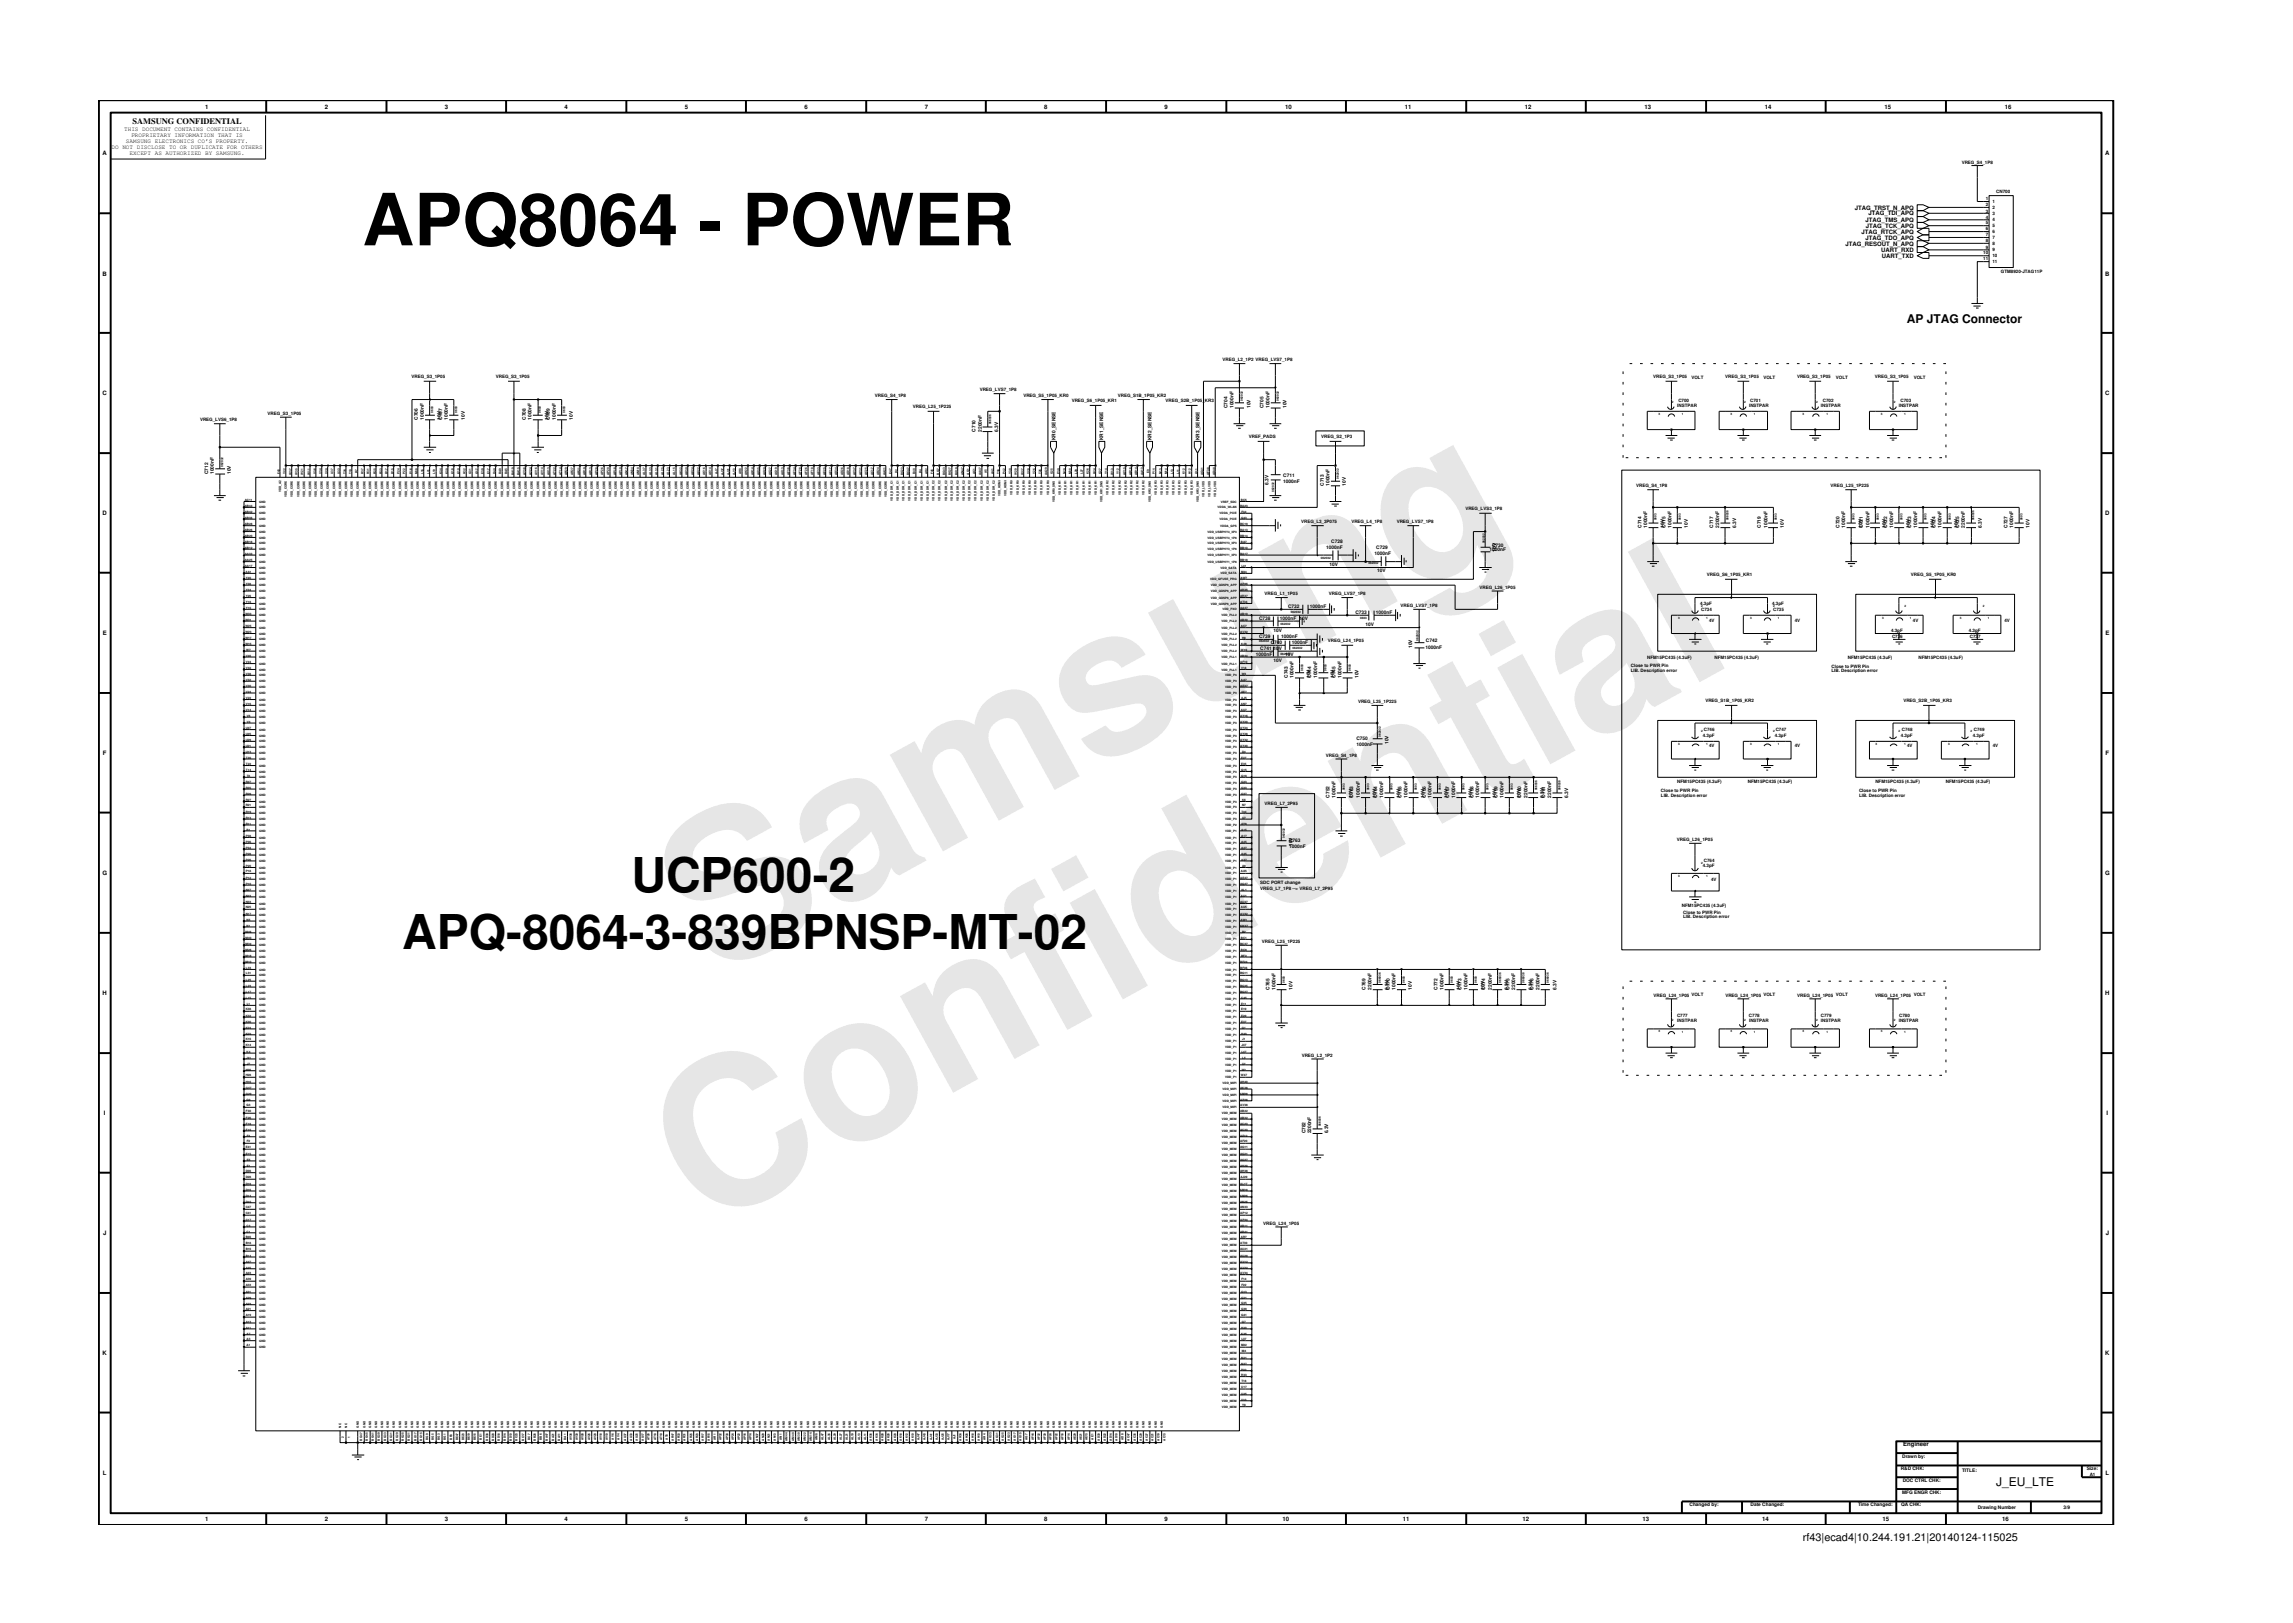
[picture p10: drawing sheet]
<svg xmlns="http://www.w3.org/2000/svg" width="297mm" height="210mm" viewBox="0 0 297 210" stroke-linecap="round" stroke-linejoin="round" font-family="sans-serif">
<defs><g id="words">
<g font-size="26.5" fill="#e6e6e6">
<text x="92.4" y="126.7" transform="rotate(-29 92.4 126.7)">Samsung</text>
<text x="91.1" y="159.4" transform="rotate(-29 91.1 159.4)">Confidential</text>
</g>
<text font-size="9.3" x="46.9" y="31.8">APQ8064 - POWER</text>
<g font-size="6.2">
<text x="81.8" y="115.6">UCP600-2</text>
<text x="52.1" y="123">APQ-8064-3-839BPNSP-MT-02</text>
</g>
<g font-size="1.6">
<text x="247" y="41.9">AP JTAG Connector</text>
<text x="258.6" y="192.5">J_EU_LTE</text>
</g>
<text font-size="1.4" x="233.5" y="199.7">rf43|ecad4|10.244.191.21|20140124-115025</text>
<text font-size="1.1" x="17.2" y="16.1">SAMSUNG CONFIDENTIAL</text>
<g font-size=".8">
<text x="16.1" y="17">THIS DOCUMENT CONTAINS CONFIDENTIAL</text>
<text x="17" y="17.8">PROPRIETARY INFORMATION THAT IS</text>
<text x="26.6" y="14.1">1</text>
<text x="42.1" y="14.1">2</text>
<text x="57.6" y="14.1">3</text>
<text x="73.1" y="14.1">4</text>
<text x="88.7" y="14.1">5</text>
<text x="104.2" y="14.1">6</text>
<text x="119.8" y="14.1">7</text>
<text x="135.3" y="14.1">8</text>
<text x="150.9" y="14.1">9</text>
<text x="166.5" y="14.1">10</text>
<text x="182" y="14.1">11</text>
<text x="197.5" y="14.1">12</text>
<text x="213" y="14.1">13</text>
<text x="228.6" y="14.1">14</text>
<text x="244.1" y="14.1">15</text>
<text x="259.7" y="14.1">16</text>
<text x="13.3" y="20.1">A</text>
<text x="14.5" y="19.3">DO NOT DISCLOSE TO OR DUPLICATE FOR OTHERS</text>
<text x="16.3" y="18.5">SAMSUNG ELECTRONICS CO’S PROPERTY.</text>
<text x="16.8" y="20.1">EXCEPT AS AUTHORIZED BY SAMSUNG.</text>
<text x="272.7" y="20.1">A</text>
<text x="240.3" y="27.1">JTAG_TRST_N_APQ</text>
<text x="241.7" y="28.8">JTAG_TMS_APQ</text>
<text x="241.7" y="29.5">JTAG_TCK_APQ</text>
<text x="242.1" y="27.9">JTAG_TDI_APQ</text>
<text x="13.3" y="35.7">B</text>
<text x="239.1" y="31.8">JTAG_RESOUT_N_APQ</text>
<text x="241.2" y="30.3">JTAG_RTCK_APQ</text>
<text x="241.7" y="31">JTAG_TDO_APQ</text>
<text x="243.7" y="32.7">UART_RXD</text>
<text x="243.8" y="33.4">UART_TXD</text>
<text x="272.7" y="35.7">B</text>
<text x="13.3" y="51.2">C</text>
<text x="272.7" y="51.2">C</text>
<text x="13.3" y="66.8">D</text>
<text x="272.7" y="66.8">D</text>
<text x="13.3" y="82.3">E</text>
<text x="272.7" y="82.3">E</text>
<text x="13.3" y="97.8">F</text>
<text x="272.8" y="97.8">F</text>
<text x="13.3" y="113.3">G</text>
<text x="272.7" y="113.3">G</text>
<text x="13.3" y="128.9">H</text>
<text x="272.7" y="128.9">H</text>
<text x="13.5" y="144.4">I</text>
<text x="272.9" y="144.4">I</text>
<text x="13.4" y="160">J</text>
<text x="272.8" y="160">J</text>
<text x="13.3" y="175.5">K</text>
<text x="272.7" y="175.5">K</text>
<text x="13.3" y="191.1">L</text>
<text x="246.5" y="187.3">Engineer</text>
<text x="272.8" y="191.1">L</text>
<text x="26.6" y="197.1">1</text>
<text x="42.1" y="197.1">2</text>
<text x="57.6" y="197.1">3</text>
<text x="73.1" y="197.1">4</text>
<text x="88.7" y="197.1">5</text>
<text x="104.2" y="197.1">6</text>
<text x="119.8" y="197.1">7</text>
<text x="135.3" y="197.1">8</text>
<text x="150.9" y="197.1">9</text>
<text x="166.1" y="197.1">10</text>
<text x="181.7" y="197.1">11</text>
<text x="197.2" y="197.1">12</text>
<text x="212.8" y="197.1">13</text>
<text x="228.3" y="197.1">14</text>
<text x="243.9" y="197.1">15</text>
<text x="259.4" y="197.1">16</text>
</g>
<g font-size=".6">
<text x="254.1" y="21.2">VREG_S4_1P8</text>
<text x="257.2" y="27.5">3</text>
<text x="257.2" y="28.3">4</text>
<text x="257.2" y="29.1">5</text>
<text x="257.2" y="29.8">6</text>
<text x="257.2" y="25.9">1</text>
<text x="257.2" y="26.7">2</text>
<text x="258.1" y="27.1">2</text>
<text x="258.1" y="27.9">3</text>
<text x="258.1" y="28.6">4</text>
<text x="258.1" y="29.4">5</text>
<text x="258.1" y="26.3">1</text>
<text x="258.6" y="25">CN700</text>
<text x="256.9" y="33">10</text>
<text x="256.9" y="33.7">11</text>
<text x="257.2" y="30.6">7</text>
<text x="257.2" y="31.4">8</text>
<text x="257.2" y="32.2">9</text>
<text x="258.1" y="30.2">6</text>
<text x="258.1" y="30.9">7</text>
<text x="258.1" y="31.8">8</text>
<text x="258.1" y="32.5">9</text>
<text x="258.1" y="33.3">10</text>
<text x="258.1" y="34.1">11</text>
<text x="259.2" y="35.4">GTM8920-JTAG11P</text>
<text x="158.4" y="46.7">VREG_L2_1P2 VREG_LVS7_1P8</text>
<text x="34.7" y="53.7">VREG_S3_1P05</text>
<text x="53.3" y="49">VREG_S3_1P05</text>
<text x="64.2" y="49">VREG_S3_1P05</text>
<text x="113.3" y="51.4">VREG_S4_1P8</text>
<text x="118.3" y="52.9">VREG_L25_1P225</text>
<text x="126.9" y="50.6">VREG_LVS7_1P8</text>
<text x="132.6" y="51.4">VREG_S5_1P05_KR0</text>
<text x="138.8" y="52.1">VREG_S6_1P05_KR1</text>
<text x="144.8" y="51.4">VREG_S1B_1P05_KR2</text>
<text x="151" y="52.1">VREG_S2B_1P05_KR3</text>
<text x="159" y="52.9" transform="rotate(-90 159 52.9)">C704</text>
<text x="159.8" y="52.9" transform="rotate(-90 159.8 52.9)">1000nF</text>
<text x="162" y="52.9" transform="rotate(-90 162 52.9)">10V</text>
<text x="163.7" y="52.9" transform="rotate(-90 163.7 52.9)">C705</text>
<text x="164.5" y="52.9" transform="rotate(-90 164.5 52.9)">1000nF</text>
<text x="166.7" y="52.9" transform="rotate(-90 166.7 52.9)">10V</text>
<text x="214.2" y="49">VREG_S3_1P05</text>
<text x="217.3" y="52.8">INSTPAR</text>
<text x="217.4" y="52">C700</text>
<text x="219.1" y="49.1">VOLT</text>
<text x="223.5" y="49">VREG_S3_1P05</text>
<text x="226.6" y="52.8">INSTPAR</text>
<text x="226.7" y="52">C701</text>
<text x="228.4" y="49.1">VOLT</text>
<text x="232.8" y="49">VREG_S3_1P05</text>
<text x="235.9" y="52.8">INSTPAR</text>
<text x="236.1" y="52">C702</text>
<text x="237.8" y="49.1">VOLT</text>
<text x="242.9" y="49">VREG_S3_1P05</text>
<text x="246" y="52.8">INSTPAR</text>
<text x="246.2" y="52">C703</text>
<text x="247.9" y="49.1">VOLT</text>
<text x="25.9" y="54.5">VREG_LVS6_1P8</text>
<text x="54.1" y="54.4" transform="rotate(-90 54.1 54.4)">C706</text>
<text x="54.9" y="54.4" transform="rotate(-90 54.9 54.4)">1000nF</text>
<text x="57.1" y="54.4" transform="rotate(-90 57.1 54.4)">10V</text>
<text x="57.3" y="54.4" transform="rotate(-90 57.3 54.4)">C707</text>
<text x="58" y="54.4" transform="rotate(-90 58 54.4)">1000nF</text>
<text x="60.2" y="54.4" transform="rotate(-90 60.2 54.4)">10V</text>
<text x="68.1" y="54.4" transform="rotate(-90 68.1 54.4)">C708</text>
<text x="68.9" y="54.4" transform="rotate(-90 68.9 54.4)">1000nF</text>
<text x="71.1" y="54.4" transform="rotate(-90 71.1 54.4)">10V</text>
<text x="71.2" y="54.4" transform="rotate(-90 71.2 54.4)">C709</text>
<text x="72" y="54.4" transform="rotate(-90 72 54.4)">1000nF</text>
<text x="74.2" y="54.4" transform="rotate(-90 74.2 54.4)">10V</text>
<text x="126.4" y="55.9" transform="rotate(-90 126.4 55.9)">C710</text>
<text x="127.2" y="55.9" transform="rotate(-90 127.2 55.9)">2200nF</text>
<text x="129.3" y="55.9" transform="rotate(-90 129.3 55.9)">6.3V</text>
<text x="136.7" y="57" transform="rotate(-90 136.7 57)">KR0_SENSE</text>
<text x="142.9" y="57" transform="rotate(-90 142.9 57)">KR1_SENSE</text>
<text x="149.2" y="57" transform="rotate(-90 149.2 57)">KR2_SENSE</text>
<text x="155.4" y="57" transform="rotate(-90 155.4 57)">KR3_SENSE</text>
<text x="161.8" y="56.8">VREF_PADS</text>
<text x="171.1" y="56.8">VREG_S2_1P3</text>
<text x="27" y="61.4" transform="rotate(-90 27 61.4)">C712</text>
<text x="27.7" y="61.4" transform="rotate(-90 27.7 61.4)">1000nF</text>
<text x="29.9" y="61.4" transform="rotate(-90 29.9 61.4)">10V</text>
<text x="164.3" y="62.8" transform="rotate(-90 164.3 62.8)">6.3V</text>
<text x="166.2" y="62.6">1000nF</text>
<text x="166.2" y="61.8">C711</text>
<text x="171.5" y="62.9" transform="rotate(-90 171.5 62.9)">C713</text>
<text x="172.2" y="62.9" transform="rotate(-90 172.2 62.9)">1000nF</text>
<text x="174.4" y="62.9" transform="rotate(-90 174.4 62.9)">10V</text>
<text x="212" y="63.1">VREG_S4_1P8</text>
<text x="237.1" y="63.1">VREG_L25_1P225</text>
<text x="168.6" y="67.7">VREG_L3_3P075</text>
<text x="171.8" y="71.1">1000nF</text>
<text x="172.4" y="70.4">C728</text>
<text x="175.1" y="67.7">VREG_L4_1P8</text>
<text x="178.1" y="71.9">1000nF</text>
<text x="178.3" y="71.1">C729</text>
<text x="180.9" y="67.7">VREG_LVS7_1P8</text>
<text x="189.8" y="66.1">VREG_LVS3_1P8</text>
<text x="193" y="71.4">1000nF</text>
<text x="193.3" y="70.8">C730</text>
<text x="193.8" y="71.5" transform="rotate(-90 193.8 71.5)">10V</text>
<text x="212.6" y="68.4" transform="rotate(-90 212.6 68.4)">C714</text>
<text x="213.4" y="68.4" transform="rotate(-90 213.4 68.4)">1000nF</text>
<text x="215.6" y="68.4" transform="rotate(-90 215.6 68.4)">10V</text>
<text x="215.8" y="68.4" transform="rotate(-90 215.8 68.4)">C715</text>
<text x="216.5" y="68.4" transform="rotate(-90 216.5 68.4)">1000nF</text>
<text x="218.6" y="68.4" transform="rotate(-90 218.6 68.4)">10V</text>
<text x="221.9" y="68.4" transform="rotate(-90 221.9 68.4)">C717</text>
<text x="222.7" y="68.4" transform="rotate(-90 222.7 68.4)">2200nF</text>
<text x="224.9" y="68.4" transform="rotate(-90 224.9 68.4)">6.3V</text>
<text x="228.1" y="68.4" transform="rotate(-90 228.1 68.4)">C719</text>
<text x="229" y="68.4" transform="rotate(-90 229 68.4)">1000nF</text>
<text x="231.1" y="68.4" transform="rotate(-90 231.1 68.4)">10V</text>
<text x="238.3" y="68.4" transform="rotate(-90 238.3 68.4)">C720</text>
<text x="239" y="68.4" transform="rotate(-90 239 68.4)">1000nF</text>
<text x="241.2" y="68.4" transform="rotate(-90 241.2 68.4)">10V</text>
<text x="241.3" y="68.4" transform="rotate(-90 241.3 68.4)">C721</text>
<text x="242.2" y="68.4" transform="rotate(-90 242.2 68.4)">1000nF</text>
<text x="244.3" y="68.4" transform="rotate(-90 244.3 68.4)">10V</text>
<text x="244.5" y="68.4" transform="rotate(-90 244.5 68.4)">C722</text>
<text x="245.2" y="68.4" transform="rotate(-90 245.2 68.4)">1000nF</text>
<text x="247.4" y="68.4" transform="rotate(-90 247.4 68.4)">10V</text>
<text x="247.6" y="68.4" transform="rotate(-90 247.6 68.4)">C723</text>
<text x="248.4" y="68.4" transform="rotate(-90 248.4 68.4)">1000nF</text>
<text x="250.6" y="68.4" transform="rotate(-90 250.6 68.4)">10V</text>
<text x="250.7" y="68.4" transform="rotate(-90 250.7 68.4)">C724</text>
<text x="251.5" y="68.4" transform="rotate(-90 251.5 68.4)">1000nF</text>
<text x="253.6" y="68.4" transform="rotate(-90 253.6 68.4)">10V</text>
<text x="253.8" y="68.4" transform="rotate(-90 253.8 68.4)">C725</text>
<text x="254.5" y="68.4" transform="rotate(-90 254.5 68.4)">2200nF</text>
<text x="256.7" y="68.4" transform="rotate(-90 256.7 68.4)">6.3V</text>
<text x="260" y="68.4" transform="rotate(-90 260 68.4)">C727</text>
<text x="260.8" y="68.4" transform="rotate(-90 260.8 68.4)">1000nF</text>
<text x="262.9" y="68.4" transform="rotate(-90 262.9 68.4)">10V</text>
<text x="163.8" y="77.1">VREG_L1_1P05</text>
<text x="172.1" y="77.1">VREG_LVS7_1P8</text>
<text x="172.2" y="73.3">10V</text>
<text x="178.4" y="74.1">10V</text>
<text x="191.7" y="76.4">VREG_L26_1P05</text>
<text x="221.1" y="74.7">VREG_S6_1P05_KR1</text>
<text x="247.5" y="74.7">VREG_S5_1P05_KR0</text>
<text x="163.1" y="82.7">C739</text>
<text x="163.1" y="80.3">C738</text>
<text x="164.6" y="83.4">C740</text>
<text x="165" y="81.9">10V</text>
<text x="165.8" y="80.3">1000nF 10V</text>
<text x="166" y="82.7">1000nF</text>
<text x="166.9" y="78.8">C732</text>
<text x="167.3" y="83.4">1000nF</text>
<text x="169.7" y="78.8">1000nF</text>
<text x="172" y="83.2">VREG_L24_1P05</text>
<text x="175.6" y="79.5">C733</text>
<text x="176.9" y="81.1">10V</text>
<text x="178.2" y="79.5">1000nF</text>
<text x="181.4" y="78.6">VREG_LVS7_1P8</text>
<text x="182.9" y="83.9" transform="rotate(-90 182.9 83.9)">10V</text>
<text x="184.7" y="83.2">C742</text>
<text x="220.2" y="78.4">4.3pF</text>
<text x="220.4" y="79.2">C734</text>
<text x="221.4" y="80.5">4V</text>
<text x="229.6" y="78.4">4.3pF</text>
<text x="229.7" y="79.2">C735</text>
<text x="232.5" y="80.5">4V</text>
<text x="245" y="81.8">4.3pF</text>
<text x="245.1" y="82.7">C736</text>
<text x="247.8" y="80.5">4V</text>
<text x="255" y="81.8">4.3pF</text>
<text x="255.2" y="82.7">C737</text>
<text x="259.7" y="80.5">4V</text>
<text x="162.7" y="84.9">1000nF</text>
<text x="163.3" y="84.2">C741</text>
<text x="165" y="84.2">10V</text>
<text x="165" y="85.8">10V</text>
<text x="166.5" y="85">10V</text>
<text x="166.8" y="87.8" transform="rotate(-90 166.8 87.8)">C743</text>
<text x="167.6" y="87.8" transform="rotate(-90 167.6 87.8)">1000nF</text>
<text x="169.7" y="87.8" transform="rotate(-90 169.7 87.8)">10V</text>
<text x="169.9" y="87.8" transform="rotate(-90 169.9 87.8)">C744</text>
<text x="170.6" y="87.8" transform="rotate(-90 170.6 87.8)">1000nF</text>
<text x="172.8" y="87.8" transform="rotate(-90 172.8 87.8)">10V</text>
<text x="173" y="87.8" transform="rotate(-90 173 87.8)">C745</text>
<text x="173.8" y="87.8" transform="rotate(-90 173.8 87.8)">1000nF</text>
<text x="176" y="87.8" transform="rotate(-90 176 87.8)">10V</text>
<text x="184.7" y="84">1000nF</text>
<text x="211.3" y="87.1">LIB. Description error</text>
<text x="211.3" y="86.5">Close to PWR Pin</text>
<text x="213.4" y="85.4">NFM15PC435 (4.3uF)</text>
<text x="222.1" y="85.4">NFM15PC435 (4.3uF)</text>
<text x="237.3" y="87.1">LIB. Description error</text>
<text x="237.3" y="86.5">Close to PWR Pin</text>
<text x="239.4" y="85.4">NFM15PC435 (4.3uF)</text>
<text x="248.5" y="85.4">NFM15PC435 (4.3uF)</text>
<text x="175.7" y="95.9">C750</text>
<text x="175.9" y="91.1">VREG_L25_1P225</text>
<text x="220.6" y="95.4">4.3pF</text>
<text x="220.7" y="94.7">C746</text>
<text x="220.9" y="91">VREG_S1B_1P05_KR2</text>
<text x="229.9" y="95.4">4.3pF</text>
<text x="230" y="94.7">C747</text>
<text x="246.2" y="95.4">4.3pF</text>
<text x="246.4" y="94.7">C748</text>
<text x="246.6" y="91">VREG_S2B_1P05_KR3</text>
<text x="255.6" y="95.4">4.3pF</text>
<text x="255.7" y="94.7">C749</text>
<text x="171.7" y="98.1">VREG_S4_1P8</text>
<text x="175.7" y="96.6">1000nF</text>
<text x="179.9" y="96.4" transform="rotate(-90 179.9 96.4)">10V</text>
<text x="217.3" y="101.5">NFM15PC435 (4.3uF)</text>
<text x="221.4" y="96.8">4V</text>
<text x="226.4" y="101.5">NFM15PC435 (4.3uF)</text>
<text x="232.5" y="96.8">4V</text>
<text x="242.9" y="101.5">NFM15PC435 (4.3uF)</text>
<text x="247.1" y="96.8">4V</text>
<text x="252.1" y="101.5">NFM15PC435 (4.3uF)</text>
<text x="258.1" y="96.8">4V</text>
<text x="163.8" y="104.3">VREG_L7_2P95</text>
<text x="172.2" y="103.3" transform="rotate(-90 172.2 103.3)">C752</text>
<text x="173" y="103.3" transform="rotate(-90 173 103.3)">1000nF</text>
<text x="175.2" y="103.3" transform="rotate(-90 175.2 103.3)">10V</text>
<text x="175.3" y="103.3" transform="rotate(-90 175.3 103.3)">C753</text>
<text x="176.1" y="103.3" transform="rotate(-90 176.1 103.3)">1000nF</text>
<text x="178.3" y="103.3" transform="rotate(-90 178.3 103.3)">10V</text>
<text x="178.4" y="103.3" transform="rotate(-90 178.4 103.3)">C754</text>
<text x="179.2" y="103.3" transform="rotate(-90 179.2 103.3)">1000nF</text>
<text x="181.4" y="103.3" transform="rotate(-90 181.4 103.3)">10V</text>
<text x="181.6" y="103.3" transform="rotate(-90 181.6 103.3)">C755</text>
<text x="182.3" y="103.3" transform="rotate(-90 182.3 103.3)">1000nF</text>
<text x="184.5" y="103.3" transform="rotate(-90 184.5 103.3)">10V</text>
<text x="184.7" y="103.3" transform="rotate(-90 184.7 103.3)">C756</text>
<text x="185.4" y="103.3" transform="rotate(-90 185.4 103.3)">1000nF</text>
<text x="187.6" y="103.3" transform="rotate(-90 187.6 103.3)">10V</text>
<text x="187.7" y="103.3" transform="rotate(-90 187.7 103.3)">C757</text>
<text x="188.5" y="103.3" transform="rotate(-90 188.5 103.3)">1000nF</text>
<text x="190.7" y="103.3" transform="rotate(-90 190.7 103.3)">10V</text>
<text x="190.9" y="103.3" transform="rotate(-90 190.9 103.3)">C758</text>
<text x="191.6" y="103.3" transform="rotate(-90 191.6 103.3)">1000nF</text>
<text x="193.8" y="103.3" transform="rotate(-90 193.8 103.3)">10V</text>
<text x="194" y="103.3" transform="rotate(-90 194 103.3)">C759</text>
<text x="194.8" y="103.3" transform="rotate(-90 194.8 103.3)">1000nF</text>
<text x="197" y="103.3" transform="rotate(-90 197 103.3)">10V</text>
<text x="197" y="103.3" transform="rotate(-90 197 103.3)">C760</text>
<text x="197.9" y="103.3" transform="rotate(-90 197.9 103.3)">2200nF</text>
<text x="200" y="103.3" transform="rotate(-90 200 103.3)">6.3V</text>
<text x="200.2" y="103.3" transform="rotate(-90 200.2 103.3)">C761</text>
<text x="200.9" y="103.3" transform="rotate(-90 200.9 103.3)">2200nF</text>
<text x="203.1" y="103.3" transform="rotate(-90 203.1 103.3)">6.3V</text>
<text x="215.2" y="103.2">LIB. Description error</text>
<text x="215.2" y="102.6">Close to PWR Pin</text>
<text x="240.8" y="103.2">LIB. Description error</text>
<text x="240.8" y="102.6">Close to PWR Pin</text>
<text x="167" y="109.1">C763</text>
<text x="167" y="109.8">1000nF</text>
<text x="167.4" y="109.6" transform="rotate(-90 167.4 109.6)">10V</text>
<text x="217.2" y="109">VREG_L26_1P05</text>
<text x="220.6" y="112.4">4.3pF</text>
<text x="220.7" y="111.6">C764</text>
<text x="163.3" y="114.5">SDC PORT change</text>
<text x="163.3" y="115.3">VREG_L7_1P8 --&gt; VREG_L7_2P95</text>
<text x="217.9" y="117.5">NFM15PC435 (4.3uF)</text>
<text x="218" y="118.4">Close to PWR Pin</text>
<text x="218" y="119">LIB. Description error</text>
<text x="221.7" y="114.2">4V</text>
<text x="163.5" y="122.2">VREG_L25_1P225</text>
<text x="164.5" y="128.2" transform="rotate(-90 164.5 128.2)">C765</text>
<text x="165.2" y="128.2" transform="rotate(-90 165.2 128.2)">1000nF</text>
<text x="167.4" y="128.2" transform="rotate(-90 167.4 128.2)">10V</text>
<text x="176.9" y="128.2" transform="rotate(-90 176.9 128.2)">C769</text>
<text x="177.7" y="128.2" transform="rotate(-90 177.7 128.2)">2200nF</text>
<text x="179.9" y="128.2" transform="rotate(-90 179.9 128.2)">6.3V</text>
<text x="180" y="128.2" transform="rotate(-90 180 128.2)">C770</text>
<text x="180.8" y="128.2" transform="rotate(-90 180.8 128.2)">1000nF</text>
<text x="182.9" y="128.2" transform="rotate(-90 182.9 128.2)">10V</text>
<text x="186.2" y="128.2" transform="rotate(-90 186.2 128.2)">C772</text>
<text x="187" y="128.2" transform="rotate(-90 187 128.2)">1000nF</text>
<text x="189.2" y="128.2" transform="rotate(-90 189.2 128.2)">10V</text>
<text x="189.3" y="128.2" transform="rotate(-90 189.3 128.2)">C773</text>
<text x="190.1" y="128.2" transform="rotate(-90 190.1 128.2)">1000nF</text>
<text x="192.3" y="128.2" transform="rotate(-90 192.3 128.2)">10V</text>
<text x="192.4" y="128.2" transform="rotate(-90 192.4 128.2)">C774</text>
<text x="193.2" y="128.2" transform="rotate(-90 193.2 128.2)">2200nF</text>
<text x="195.4" y="128.2" transform="rotate(-90 195.4 128.2)">6.3V</text>
<text x="195.5" y="128.2" transform="rotate(-90 195.5 128.2)">C775</text>
<text x="196.3" y="128.2" transform="rotate(-90 196.3 128.2)">2200nF</text>
<text x="198.5" y="128.2" transform="rotate(-90 198.5 128.2)">6.3V</text>
<text x="198.7" y="128.2" transform="rotate(-90 198.7 128.2)">C776</text>
<text x="199.4" y="128.2" transform="rotate(-90 199.4 128.2)">2200nF</text>
<text x="201.6" y="128.2" transform="rotate(-90 201.6 128.2)">6.3V</text>
<text x="214.2" y="129.2">VREG_L24_1P05 VOLT</text>
<text x="217.2" y="131.8">C777</text>
<text x="223.5" y="129.2">VREG_L24_1P05 VOLT</text>
<text x="226.6" y="131.8">C778</text>
<text x="232.8" y="129.2">VREG_L24_1P05 VOLT</text>
<text x="235.9" y="131.8">C779</text>
<text x="242.9" y="129.2">VREG_L24_1P05 VOLT</text>
<text x="246" y="131.8">C780</text>
<text x="168.6" y="137">VREG_L2_1P2</text>
<text x="217.3" y="132.4">INSTPAR</text>
<text x="226.6" y="132.4">INSTPAR</text>
<text x="235.9" y="132.4">INSTPAR</text>
<text x="246" y="132.4">INSTPAR</text>
<text x="169.1" y="146.8" transform="rotate(-90 169.1 146.8)">C782</text>
<text x="169.9" y="146.8" transform="rotate(-90 169.9 146.8)">2200nF</text>
<text x="172.1" y="146.8" transform="rotate(-90 172.1 146.8)">6.3V</text>
<text x="163.6" y="158.7">VREG_L24_1P05</text>
<text x="246.2" y="190.4">R&amp;D CHK:</text>
<text x="246.4" y="188.9">Drawn by:</text>
<text x="254.2" y="190.7">TITLE:</text>
<text x="270.3" y="190.4">Size:</text>
<text x="270.7" y="191.2">A1</text>
<text x="218.9" y="195.1">Changed by:</text>
<text x="226.8" y="195.1">Date Changed:</text>
<text x="240.7" y="195.1">Time Changed:</text>
<text x="246.3" y="195.1">QA CHK:</text>
<text x="246.4" y="193.6">MFG ENGR CHK:</text>
<text x="246.5" y="192">DOC CTRL CHK:</text>
<text x="256.2" y="195.5">Drawing Number</text>
<text x="267.3" y="195.5">3/9</text>
</g>
<g font-size=".4">
<text x="56.1" y="53.5" transform="rotate(-90 56.1 53.5)">0603</text>
<text x="59.2" y="53.5" transform="rotate(-90 59.2 53.5)">0603</text>
<text x="70.1" y="53.5" transform="rotate(-90 70.1 53.5)">0603</text>
<text x="73.2" y="53.5" transform="rotate(-90 73.2 53.5)">0603</text>
<text x="161" y="51.9" transform="rotate(-90 161 51.9)">062032</text>
<text x="165.7" y="51.9" transform="rotate(-90 165.7 51.9)">062032</text>
<text x="214.9" y="53.7">3</text>
<text x="216.6" y="52.2">2</text>
<text x="217.9" y="53.8">1</text>
<text x="224.2" y="53.7">3</text>
<text x="226" y="52.2">2</text>
<text x="227.2" y="53.8">1</text>
<text x="233.5" y="53.7">3</text>
<text x="235.3" y="52.2">2</text>
<text x="236.6" y="53.8">1</text>
<text x="243.7" y="53.7">3</text>
<text x="245.3" y="52.2">2</text>
<text x="246.7" y="53.8">1</text>
<text x="128.4" y="55" transform="rotate(-90 128.4 55)">066036</text>
<text x="28.9" y="60.5" transform="rotate(-90 28.9 60.5)">062032</text>
<text x="31.7" y="65.7">AB44</text>
<text x="31.7" y="64.9">AC11</text>
<text x="33.6" y="65.9">GND</text>
<text x="33.6" y="65.1">GND</text>
<text x="36.2" y="61.4" transform="rotate(-90 36.2 61.4)">F42</text>
<text x="36.4" y="63.8" transform="rotate(-90 36.4 63.8)">VDD_A2</text>
<text x="37" y="61.4" transform="rotate(-90 37 61.4)">Y22</text>
<text x="37.2" y="64.4" transform="rotate(-90 37.2 64.4)">VDD_CORE</text>
<text x="37.8" y="61.5" transform="rotate(-90 37.8 61.5)">W37</text>
<text x="37.9" y="64.4" transform="rotate(-90 37.9 64.4)">VDD_CORE</text>
<text x="38.5" y="61.5" transform="rotate(-90 38.5 61.5)">W35</text>
<text x="38.8" y="64.4" transform="rotate(-90 38.8 64.4)">VDD_CORE</text>
<text x="39.3" y="61.5" transform="rotate(-90 39.3 61.5)">W21</text>
<text x="39.5" y="64.4" transform="rotate(-90 39.5 64.4)">VDD_CORE</text>
<text x="40.1" y="61.5" transform="rotate(-90 40.1 61.5)">W11</text>
<text x="40.3" y="64.4" transform="rotate(-90 40.3 64.4)">VDD_CORE</text>
<text x="40.9" y="61.4" transform="rotate(-90 40.9 61.4)">V36</text>
<text x="41.1" y="64.4" transform="rotate(-90 41.1 64.4)">VDD_CORE</text>
<text x="41.7" y="61.4" transform="rotate(-90 41.7 61.4)">V34</text>
<text x="41.8" y="64.4" transform="rotate(-90 41.8 64.4)">VDD_CORE</text>
<text x="42.4" y="61.4" transform="rotate(-90 42.4 61.4)">V20</text>
<text x="42.6" y="64.4" transform="rotate(-90 42.6 64.4)">VDD_CORE</text>
<text x="43.2" y="61.4" transform="rotate(-90 43.2 61.4)">U37</text>
<text x="43.4" y="64.4" transform="rotate(-90 43.4 64.4)">VDD_CORE</text>
<text x="44" y="61.4" transform="rotate(-90 44 61.4)">U33</text>
<text x="44.2" y="64.4" transform="rotate(-90 44.2 64.4)">VDD_CORE</text>
<text x="44.8" y="61.4" transform="rotate(-90 44.8 61.4)">T34</text>
<text x="45" y="64.4" transform="rotate(-90 45 64.4)">VDD_CORE</text>
<text x="45.6" y="61.4" transform="rotate(-90 45.6 61.4)">T10</text>
<text x="45.7" y="64.4" transform="rotate(-90 45.7 64.4)">VDD_CORE</text>
<text x="46.3" y="61.3" transform="rotate(-90 46.3 61.3)">R7</text>
<text x="46.5" y="64.4" transform="rotate(-90 46.5 64.4)">VDD_CORE</text>
<text x="47.1" y="61.4" transform="rotate(-90 47.1 61.4)">R37</text>
<text x="47.3" y="64.4" transform="rotate(-90 47.3 64.4)">VDD_CORE</text>
<text x="47.8" y="61.4" transform="rotate(-90 47.8 61.4)">R31</text>
<text x="48.1" y="64.4" transform="rotate(-90 48.1 64.4)">VDD_CORE</text>
<text x="48.7" y="61.4" transform="rotate(-90 48.7 61.4)">R25</text>
<text x="48.9" y="64.4" transform="rotate(-90 48.9 64.4)">VDD_CORE</text>
<text x="49.4" y="61.4" transform="rotate(-90 49.4 61.4)">R23</text>
<text x="49.6" y="64.4" transform="rotate(-90 49.6 64.4)">VDD_CORE</text>
<text x="50.2" y="61.4" transform="rotate(-90 50.2 61.4)">R17</text>
<text x="50.4" y="64.4" transform="rotate(-90 50.4 64.4)">VDD_CORE</text>
<text x="51" y="61.4" transform="rotate(-90 51 61.4)">R15</text>
<text x="51.1" y="64.4" transform="rotate(-90 51.1 64.4)">VDD_CORE</text>
<text x="51.7" y="61.4" transform="rotate(-90 51.7 61.4)">P24</text>
<text x="52" y="64.4" transform="rotate(-90 52 64.4)">VDD_CORE</text>
<text x="52.5" y="61.4" transform="rotate(-90 52.5 61.4)">P22</text>
<text x="52.7" y="64.4" transform="rotate(-90 52.7 64.4)">VDD_CORE</text>
<text x="53.3" y="61.4" transform="rotate(-90 53.3 61.4)">P16</text>
<text x="53.5" y="64.4" transform="rotate(-90 53.5 64.4)">VDD_CORE</text>
<text x="54.1" y="61.5" transform="rotate(-90 54.1 61.5)">M38</text>
<text x="54.3" y="64.4" transform="rotate(-90 54.3 64.4)">VDD_CORE</text>
<text x="54.9" y="61.4" transform="rotate(-90 54.9 61.4)">L35</text>
<text x="55" y="64.4" transform="rotate(-90 55 64.4)">VDD_CORE</text>
<text x="55.6" y="61.4" transform="rotate(-90 55.6 61.4)">L21</text>
<text x="55.8" y="64.4" transform="rotate(-90 55.8 64.4)">VDD_CORE</text>
<text x="56.4" y="61.4" transform="rotate(-90 56.4 61.4)">L19</text>
<text x="56.6" y="64.4" transform="rotate(-90 56.6 64.4)">VDD_CORE</text>
<text x="57.2" y="61.4" transform="rotate(-90 57.2 61.4)">K34</text>
<text x="57.4" y="64.4" transform="rotate(-90 57.4 64.4)">VDD_CORE</text>
<text x="58" y="61.4" transform="rotate(-90 58 61.4)">K20</text>
<text x="58.2" y="64.4" transform="rotate(-90 58.2 64.4)">VDD_CORE</text>
<text x="58.8" y="61.4" transform="rotate(-90 58.8 61.4)">K18</text>
<text x="58.9" y="64.4" transform="rotate(-90 58.9 64.4)">VDD_CORE</text>
<text x="59.5" y="61.4" transform="rotate(-90 59.5 61.4)">K10</text>
<text x="59.7" y="64.4" transform="rotate(-90 59.7 64.4)">VDD_CORE</text>
<text x="60.3" y="61.4" transform="rotate(-90 60.3 61.4)">H32</text>
<text x="60.5" y="64.4" transform="rotate(-90 60.5 64.4)">VDD_CORE</text>
<text x="61" y="61.4" transform="rotate(-90 61 61.4)">G31</text>
<text x="61.3" y="64.4" transform="rotate(-90 61.3 64.4)">VDD_CORE</text>
<text x="61.9" y="61.4" transform="rotate(-90 61.9 61.4)">G17</text>
<text x="62.1" y="64.4" transform="rotate(-90 62.1 64.4)">VDD_CORE</text>
<text x="62.7" y="61.4" transform="rotate(-90 62.7 61.4)">E39</text>
<text x="62.8" y="64.4" transform="rotate(-90 62.8 64.4)">VDD_CORE</text>
<text x="63.4" y="61.4" transform="rotate(-90 63.4 61.4)">E17</text>
<text x="63.6" y="64.4" transform="rotate(-90 63.6 64.4)">VDD_CORE</text>
<text x="64.2" y="61.4" transform="rotate(-90 64.2 61.4)">D40</text>
<text x="64.3" y="64.4" transform="rotate(-90 64.3 64.4)">VDD_CORE</text>
<text x="64.9" y="61.5" transform="rotate(-90 64.9 61.5)">BA9</text>
<text x="65.2" y="64.4" transform="rotate(-90 65.2 64.4)">VDD_CORE</text>
<text x="65.7" y="61.5" transform="rotate(-90 65.7 61.5)">BA5</text>
<text x="66" y="64.4" transform="rotate(-90 66 64.4)">VDD_CORE</text>
<text x="66.5" y="61.6" transform="rotate(-90 66.5 61.6)">BA19</text>
<text x="66.7" y="64.4" transform="rotate(-90 66.7 64.4)">VDD_CORE</text>
<text x="67.3" y="61.6" transform="rotate(-90 67.3 61.6)">BA15</text>
<text x="67.5" y="64.4" transform="rotate(-90 67.5 64.4)">VDD_CORE</text>
<text x="68.1" y="61.6" transform="rotate(-90 68.1 61.6)">AY36</text>
<text x="68.2" y="64.4" transform="rotate(-90 68.2 64.4)">VDD_CORE</text>
<text x="68.8" y="61.6" transform="rotate(-90 68.8 61.6)">AV24</text>
<text x="69" y="64.4" transform="rotate(-90 69 64.4)">VDD_CORE</text>
<text x="69.6" y="61.6" transform="rotate(-90 69.6 61.6)">AV16</text>
<text x="69.9" y="64.4" transform="rotate(-90 69.9 64.4)">VDD_CORE</text>
<text x="70.4" y="61.6" transform="rotate(-90 70.4 61.6)">AV14</text>
<text x="70.6" y="64.4" transform="rotate(-90 70.6 64.4)">VDD_CORE</text>
<text x="71.2" y="61.6" transform="rotate(-90 71.2 61.6)">AU13</text>
<text x="71.4" y="64.4" transform="rotate(-90 71.4 64.4)">VDD_CORE</text>
<text x="72" y="61.5" transform="rotate(-90 72 61.5)">AT22</text>
<text x="72.1" y="64.4" transform="rotate(-90 72.1 64.4)">VDD_CORE</text>
<text x="72.7" y="61.5" transform="rotate(-90 72.7 61.5)">AT14</text>
<text x="72.9" y="64.4" transform="rotate(-90 72.9 64.4)">VDD_CORE</text>
<text x="73.5" y="61.6" transform="rotate(-90 73.5 61.6)">AR29</text>
<text x="73.7" y="64.4" transform="rotate(-90 73.7 64.4)">VDD_CORE</text>
<text x="74.3" y="61.6" transform="rotate(-90 74.3 61.6)">AR27</text>
<text x="74.5" y="64.4" transform="rotate(-90 74.5 64.4)">VDD_CORE</text>
<text x="75.1" y="61.6" transform="rotate(-90 75.1 61.6)">AR21</text>
<text x="75.3" y="64.4" transform="rotate(-90 75.3 64.4)">VDD_CORE</text>
<text x="75.9" y="61.6" transform="rotate(-90 75.9 61.6)">AR19</text>
<text x="76" y="64.4" transform="rotate(-90 76 64.4)">VDD_CORE</text>
<text x="76.6" y="61.6" transform="rotate(-90 76.6 61.6)">AR13</text>
<text x="76.8" y="64.4" transform="rotate(-90 76.8 64.4)">VDD_CORE</text>
<text x="77.4" y="61.6" transform="rotate(-90 77.4 61.6)">AP28</text>
<text x="77.6" y="64.4" transform="rotate(-90 77.6 64.4)">VDD_CORE</text>
<text x="78.1" y="61.6" transform="rotate(-90 78.1 61.6)">AP26</text>
<text x="78.4" y="64.4" transform="rotate(-90 78.4 64.4)">VDD_CORE</text>
<text x="78.9" y="61.6" transform="rotate(-90 78.9 61.6)">AP20</text>
<text x="79.2" y="64.4" transform="rotate(-90 79.2 64.4)">VDD_CORE</text>
<text x="79.8" y="61.6" transform="rotate(-90 79.8 61.6)">AP18</text>
<text x="79.9" y="64.4" transform="rotate(-90 79.9 64.4)">VDD_CORE</text>
<text x="80.5" y="61.6" transform="rotate(-90 80.5 61.6)">AP10</text>
<text x="80.7" y="64.4" transform="rotate(-90 80.7 64.4)">VDD_CORE</text>
<text x="81.3" y="61.6" transform="rotate(-90 81.3 61.6)">AN17</text>
<text x="81.4" y="64.4" transform="rotate(-90 81.4 64.4)">VDD_CORE</text>
<text x="82" y="61.6" transform="rotate(-90 82 61.6)">AM34</text>
<text x="82.2" y="64.4" transform="rotate(-90 82.2 64.4)">VDD_CORE</text>
<text x="82.8" y="61.6" transform="rotate(-90 82.8 61.6)">AM10</text>
<text x="83.1" y="64.4" transform="rotate(-90 83.1 64.4)">VDD_CORE</text>
<text x="83.6" y="61.5" transform="rotate(-90 83.6 61.5)">AL37</text>
<text x="83.8" y="64.4" transform="rotate(-90 83.8 64.4)">VDD_CORE</text>
<text x="84.4" y="61.5" transform="rotate(-90 84.4 61.5)">AL33</text>
<text x="84.6" y="64.4" transform="rotate(-90 84.6 64.4)">VDD_CORE</text>
<text x="85.2" y="61.5" transform="rotate(-90 85.2 61.5)">AL31</text>
<text x="85.3" y="64.4" transform="rotate(-90 85.3 64.4)">VDD_CORE</text>
<text x="85.9" y="61.5" transform="rotate(-90 85.9 61.5)">AL25</text>
<text x="86.1" y="64.4" transform="rotate(-90 86.1 64.4)">VDD_CORE</text>
<text x="86.7" y="61.5" transform="rotate(-90 86.7 61.5)">AL23</text>
<text x="86.9" y="64.4" transform="rotate(-90 86.9 64.4)">VDD_CORE</text>
<text x="87.5" y="61.5" transform="rotate(-90 87.5 61.5)">AL15</text>
<text x="87.7" y="64.4" transform="rotate(-90 87.7 64.4)">VDD_CORE</text>
<text x="88.3" y="61.6" transform="rotate(-90 88.3 61.6)">AK32</text>
<text x="88.5" y="64.4" transform="rotate(-90 88.5 64.4)">VDD_CORE</text>
<text x="89.1" y="61.6" transform="rotate(-90 89.1 61.6)">AK30</text>
<text x="89.2" y="64.4" transform="rotate(-90 89.2 64.4)">VDD_CORE</text>
<text x="89.8" y="61.6" transform="rotate(-90 89.8 61.6)">AK24</text>
<text x="90" y="64.4" transform="rotate(-90 90 64.4)">VDD_CORE</text>
<text x="90.6" y="61.6" transform="rotate(-90 90.6 61.6)">AK22</text>
<text x="90.8" y="64.4" transform="rotate(-90 90.8 64.4)">VDD_CORE</text>
<text x="91.4" y="61.6" transform="rotate(-90 91.4 61.6)">AK16</text>
<text x="91.6" y="64.4" transform="rotate(-90 91.6 64.4)">VDD_CORE</text>
<text x="92.1" y="61.6" transform="rotate(-90 92.1 61.6)">AK14</text>
<text x="92.4" y="64.4" transform="rotate(-90 92.4 64.4)">VDD_CORE</text>
<text x="93" y="61.4" transform="rotate(-90 93 61.4)">AJ7</text>
<text x="93.1" y="64.4" transform="rotate(-90 93.1 64.4)">VDD_CORE</text>
<text x="93.7" y="61.5" transform="rotate(-90 93.7 61.5)">AJ37</text>
<text x="93.9" y="64.4" transform="rotate(-90 93.9 64.4)">VDD_CORE</text>
<text x="94.5" y="61.5" transform="rotate(-90 94.5 61.5)">AJ21</text>
<text x="94.7" y="64.4" transform="rotate(-90 94.7 64.4)">VDD_CORE</text>
<text x="95.2" y="61.5" transform="rotate(-90 95.2 61.5)">AJ13</text>
<text x="95.4" y="64.4" transform="rotate(-90 95.4 64.4)">VDD_CORE</text>
<text x="96" y="61.5" transform="rotate(-90 96 61.5)">AH8</text>
<text x="96.3" y="64.4" transform="rotate(-90 96.3 64.4)">VDD_CORE</text>
<text x="96.8" y="61.6" transform="rotate(-90 96.8 61.6)">AH22</text>
<text x="97" y="64.4" transform="rotate(-90 97 64.4)">VDD_CORE</text>
<text x="97.6" y="61.6" transform="rotate(-90 97.6 61.6)">AH14</text>
<text x="97.8" y="64.4" transform="rotate(-90 97.8 64.4)">VDD_CORE</text>
<text x="98.4" y="61.6" transform="rotate(-90 98.4 61.6)">AG35</text>
<text x="98.6" y="64.4" transform="rotate(-90 98.6 64.4)">VDD_CORE</text>
<text x="99.1" y="61.6" transform="rotate(-90 99.1 61.6)">AG29</text>
<text x="99.3" y="64.4" transform="rotate(-90 99.3 64.4)">VDD_CORE</text>
<text x="99.9" y="61.6" transform="rotate(-90 99.9 61.6)">AG27</text>
<text x="100.1" y="64.4" transform="rotate(-90 100.1 64.4)">VDD_CORE</text>
<text x="100.7" y="61.6" transform="rotate(-90 100.7 61.6)">AG19</text>
<text x="100.9" y="64.4" transform="rotate(-90 100.9 64.4)">VDD_CORE</text>
<text x="101.5" y="61.6" transform="rotate(-90 101.5 61.6)">AG13</text>
<text x="101.7" y="64.4" transform="rotate(-90 101.7 64.4)">VDD_CORE</text>
<text x="102.3" y="61.5" transform="rotate(-90 102.3 61.5)">AF36</text>
<text x="102.4" y="64.4" transform="rotate(-90 102.4 64.4)">VDD_CORE</text>
<text x="103" y="61.5" transform="rotate(-90 103 61.5)">AF34</text>
<text x="103.2" y="64.4" transform="rotate(-90 103.2 64.4)">VDD_CORE</text>
<text x="103.8" y="61.5" transform="rotate(-90 103.8 61.5)">AF28</text>
<text x="104" y="64.4" transform="rotate(-90 104 64.4)">VDD_CORE</text>
<text x="104.6" y="61.5" transform="rotate(-90 104.6 61.5)">AF26</text>
<text x="104.8" y="64.4" transform="rotate(-90 104.8 64.4)">VDD_CORE</text>
<text x="105.3" y="61.5" transform="rotate(-90 105.3 61.5)">AF18</text>
<text x="105.6" y="64.4" transform="rotate(-90 105.6 64.4)">VDD_CORE</text>
<text x="106.2" y="61.6" transform="rotate(-90 106.2 61.6)">AE33</text>
<text x="106.3" y="64.4" transform="rotate(-90 106.3 64.4)">VDD_CORE</text>
<text x="106.9" y="61.6" transform="rotate(-90 106.9 61.6)">AE25</text>
<text x="107.1" y="64.4" transform="rotate(-90 107.1 64.4)">VDD_CORE</text>
<text x="107.7" y="61.6" transform="rotate(-90 107.7 61.6)">AE17</text>
<text x="107.9" y="64.4" transform="rotate(-90 107.9 64.4)">VDD_CORE</text>
<text x="108.5" y="61.6" transform="rotate(-90 108.5 61.6)">AD34</text>
<text x="108.6" y="64.4" transform="rotate(-90 108.6 64.4)">VDD_CORE</text>
<text x="109.2" y="61.6" transform="rotate(-90 109.2 61.6)">AD26</text>
<text x="109.5" y="64.4" transform="rotate(-90 109.5 64.4)">VDD_CORE</text>
<text x="110" y="61.6" transform="rotate(-90 110 61.6)">AD18</text>
<text x="110.2" y="64.4" transform="rotate(-90 110.2 64.4)">VDD_CORE</text>
<text x="110.8" y="61.6" transform="rotate(-90 110.8 61.6)">AC37</text>
<text x="111" y="64.4" transform="rotate(-90 111 64.4)">VDD_CORE</text>
<text x="111.6" y="61.6" transform="rotate(-90 111.6 61.6)">AC31</text>
<text x="111.8" y="64.4" transform="rotate(-90 111.8 64.4)">VDD_CORE</text>
<text x="112.4" y="61.6" transform="rotate(-90 112.4 61.6)">AC25</text>
<text x="112.5" y="64.4" transform="rotate(-90 112.5 64.4)">VDD_CORE</text>
<text x="113.1" y="61.6" transform="rotate(-90 113.1 61.6)">AC17</text>
<text x="113.3" y="64.4" transform="rotate(-90 113.3 64.4)">VDD_CORE</text>
<text x="113.9" y="61.6" transform="rotate(-90 113.9 61.6)">AB24</text>
<text x="114.1" y="64.4" transform="rotate(-90 114.1 64.4)">VDD_CORE</text>
<text x="114.7" y="61.6" transform="rotate(-90 114.7 61.6)">AA21</text>
<text x="114.9" y="64.4" transform="rotate(-90 114.9 64.4)">VDD_CORE</text>
<text x="115.5" y="61.4" transform="rotate(-90 115.5 61.4)">E47</text>
<text x="115.7" y="64.8" transform="rotate(-90 115.7 64.8)">VDD_DDR_C1</text>
<text x="116.2" y="61.3" transform="rotate(-90 116.2 61.3)">D2</text>
<text x="116.4" y="64.8" transform="rotate(-90 116.4 64.8)">VDD_DDR_C1</text>
<text x="117" y="61.6" transform="rotate(-90 117 61.6)">BG23</text>
<text x="117.2" y="64.8" transform="rotate(-90 117.2 64.8)">VDD_DDR_C1</text>
<text x="117.8" y="61.6" transform="rotate(-90 117.8 61.6)">BC47</text>
<text x="117.9" y="64.8" transform="rotate(-90 117.9 64.8)">VDD_DDR_C1</text>
<text x="118.5" y="61.4" transform="rotate(-90 118.5 61.4)">B40</text>
<text x="118.8" y="64.8" transform="rotate(-90 118.8 64.8)">VDD_DDR_C1</text>
<text x="119.4" y="61.3" transform="rotate(-90 119.4 61.3)">B4</text>
<text x="119.5" y="64.8" transform="rotate(-90 119.5 64.8)">VDD_DDR_C1</text>
<text x="120.1" y="61.5" transform="rotate(-90 120.1 61.5)">AD2</text>
<text x="120.3" y="64.8" transform="rotate(-90 120.3 64.8)">VDD_DDR_C1</text>
<text x="120.9" y="61.4" transform="rotate(-90 120.9 61.4)">F46</text>
<text x="121.1" y="64.8" transform="rotate(-90 121.1 64.8)">VDD_DDR_C2</text>
<text x="121.7" y="61.5" transform="rotate(-90 121.7 61.5)">BG7</text>
<text x="121.8" y="64.8" transform="rotate(-90 121.8 64.8)">VDD_DDR_C2</text>
<text x="122.4" y="61.6" transform="rotate(-90 122.4 61.6)">BG43</text>
<text x="122.7" y="64.8" transform="rotate(-90 122.7 64.8)">VDD_DDR_C2</text>
<text x="123.2" y="61.6" transform="rotate(-90 123.2 61.6)">BG27</text>
<text x="123.4" y="64.8" transform="rotate(-90 123.4 64.8)">VDD_DDR_C2</text>
<text x="124" y="61.6" transform="rotate(-90 124 61.6)">BG19</text>
<text x="124.2" y="64.8" transform="rotate(-90 124.2 64.8)">VDD_DDR_C2</text>
<text x="124.8" y="61.6" transform="rotate(-90 124.8 61.6)">AN47</text>
<text x="125" y="64.8" transform="rotate(-90 125 64.8)">VDD_DDR_C2</text>
<text x="125.6" y="61.5" transform="rotate(-90 125.6 61.5)">AG1</text>
<text x="125.7" y="64.8" transform="rotate(-90 125.7 64.8)">VDD_DDR_C2</text>
<text x="126.3" y="61.5" transform="rotate(-90 126.3 61.5)">AC1</text>
<text x="126.5" y="64.8" transform="rotate(-90 126.5 64.8)">VDD_DDR_C2</text>
<text x="127.1" y="61.6" transform="rotate(-90 127.1 61.6)">AA47</text>
<text x="127.3" y="64.8" transform="rotate(-90 127.3 64.8)">VDD_DDR_C2</text>
<text x="127.8" y="61.3" transform="rotate(-90 127.8 61.3)">A5</text>
<text x="128.1" y="64.8" transform="rotate(-90 128.1 64.8)">VDD_DDR_C2</text>
<text x="128.7" y="61.4" transform="rotate(-90 128.7 61.4)">A41</text>
<text x="128.9" y="64.8" transform="rotate(-90 128.9 64.8)">VDD_DDR_C2</text>
<text x="129.5" y="61.4" transform="rotate(-90 129.5 61.4)">T38</text>
<text x="129.6" y="64.3" transform="rotate(-90 129.6 64.3)">VDD_HDMI</text>
<text x="130.2" y="61.4" transform="rotate(-90 130.2 61.4)">P42</text>
<text x="130.4" y="64.3" transform="rotate(-90 130.4 64.3)">VDD_HDMI</text>
<text x="131" y="61.4" transform="rotate(-90 131 61.4)">Y30</text>
<text x="131.1" y="64.1" transform="rotate(-90 131.1 64.1)">VDD_KR0</text>
<text x="131.7" y="61.5" transform="rotate(-90 131.7 61.5)">W29</text>
<text x="132" y="64.1" transform="rotate(-90 132 64.1)">VDD_KR0</text>
<text x="132.6" y="61.5" transform="rotate(-90 132.6 61.5)">W27</text>
<text x="132.8" y="64.1" transform="rotate(-90 132.8 64.1)">VDD_KR0</text>
<text x="133.4" y="61.4" transform="rotate(-90 133.4 61.4)">V28</text>
<text x="133.5" y="64.1" transform="rotate(-90 133.5 64.1)">VDD_KR0</text>
<text x="134.1" y="61.4" transform="rotate(-90 134.1 61.4)">V26</text>
<text x="134.3" y="64.1" transform="rotate(-90 134.3 64.1)">VDD_KR0</text>
<text x="134.9" y="61.4" transform="rotate(-90 134.9 61.4)">T26</text>
<text x="135" y="64.1" transform="rotate(-90 135 64.1)">VDD_KR0</text>
<text x="135.6" y="61.6" transform="rotate(-90 135.6 61.6)">AA29</text>
<text x="135.9" y="64.1" transform="rotate(-90 135.9 64.1)">VDD_KR0</text>
<text x="136.4" y="61.4" transform="rotate(-90 136.4 61.4)">G25</text>
<text x="136.7" y="65.1" transform="rotate(-90 136.7 65.1)">VDD_KR0_SNS</text>
<text x="137.2" y="61.4" transform="rotate(-90 137.2 61.4)">P30</text>
<text x="137.4" y="64.1" transform="rotate(-90 137.4 64.1)">VDD_KR1</text>
<text x="138" y="61.4" transform="rotate(-90 138 61.4)">N29</text>
<text x="138.2" y="64.1" transform="rotate(-90 138.2 64.1)">VDD_KR1</text>
<text x="138.8" y="61.5" transform="rotate(-90 138.8 61.5)">M30</text>
<text x="138.9" y="64.1" transform="rotate(-90 138.9 64.1)">VDD_KR1</text>
<text x="139.5" y="61.4" transform="rotate(-90 139.5 61.4)">L29</text>
<text x="139.7" y="64.1" transform="rotate(-90 139.7 64.1)">VDD_KR1</text>
<text x="140.3" y="61.4" transform="rotate(-90 140.3 61.4)">L27</text>
<text x="140.5" y="64.1" transform="rotate(-90 140.5 64.1)">VDD_KR1</text>
<text x="141.1" y="61.4" transform="rotate(-90 141.1 61.4)">K26</text>
<text x="141.3" y="64.1" transform="rotate(-90 141.3 64.1)">VDD_KR1</text>
<text x="141.9" y="61.4" transform="rotate(-90 141.9 61.4)">H24</text>
<text x="142.1" y="64.1" transform="rotate(-90 142.1 64.1)">VDD_KR1</text>
<text x="142.7" y="61.4" transform="rotate(-90 142.7 61.4)">G27</text>
<text x="142.8" y="65.1" transform="rotate(-90 142.8 65.1)">VDD_KR1_SNS</text>
<text x="143.4" y="61.4" transform="rotate(-90 143.4 61.4)">Y14</text>
<text x="143.6" y="64.1" transform="rotate(-90 143.6 64.1)">VDD_KR2</text>
<text x="144.2" y="61.5" transform="rotate(-90 144.2 61.5)">W13</text>
<text x="144.4" y="64.1" transform="rotate(-90 144.4 64.1)">VDD_KR2</text>
<text x="144.9" y="61.4" transform="rotate(-90 144.9 61.4)">V12</text>
<text x="145.2" y="64.1" transform="rotate(-90 145.2 64.1)">VDD_KR2</text>
<text x="145.8" y="61.6" transform="rotate(-90 145.8 61.6)">AC15</text>
<text x="146" y="64.1" transform="rotate(-90 146 64.1)">VDD_KR2</text>
<text x="146.6" y="61.6" transform="rotate(-90 146.6 61.6)">AB16</text>
<text x="146.7" y="64.1" transform="rotate(-90 146.7 64.1)">VDD_KR2</text>
<text x="147.3" y="61.6" transform="rotate(-90 147.3 61.6)">AB14</text>
<text x="147.5" y="64.1" transform="rotate(-90 147.5 64.1)">VDD_KR2</text>
<text x="148.1" y="61.6" transform="rotate(-90 148.1 61.6)">AA13</text>
<text x="148.3" y="64.1" transform="rotate(-90 148.3 64.1)">VDD_KR2</text>
<text x="148.8" y="61.3" transform="rotate(-90 148.8 61.3)">E9</text>
<text x="149.1" y="65.1" transform="rotate(-90 149.1 65.1)">VDD_KR2_SNS</text>
<text x="149.6" y="61.4" transform="rotate(-90 149.6 61.4)">P14</text>
<text x="149.9" y="64.1" transform="rotate(-90 149.9 64.1)">VDD_KR3</text>
<text x="150.5" y="61.4" transform="rotate(-90 150.5 61.4)">N13</text>
<text x="150.6" y="64.1" transform="rotate(-90 150.6 64.1)">VDD_KR3</text>
<text x="151.2" y="61.5" transform="rotate(-90 151.2 61.5)">M14</text>
<text x="151.4" y="64.1" transform="rotate(-90 151.4 64.1)">VDD_KR3</text>
<text x="152" y="61.4" transform="rotate(-90 152 61.4)">L13</text>
<text x="152.1" y="64.1" transform="rotate(-90 152.1 64.1)">VDD_KR3</text>
<text x="152.7" y="61.4" transform="rotate(-90 152.7 61.4)">L11</text>
<text x="152.9" y="64.1" transform="rotate(-90 152.9 64.1)">VDD_KR3</text>
<text x="153.5" y="61.4" transform="rotate(-90 153.5 61.4)">K12</text>
<text x="153.8" y="64.1" transform="rotate(-90 153.8 64.1)">VDD_KR3</text>
<text x="154.3" y="61.4" transform="rotate(-90 154.3 61.4)">H12</text>
<text x="154.5" y="64.1" transform="rotate(-90 154.5 64.1)">VDD_KR3</text>
<text x="155.1" y="61.4" transform="rotate(-90 155.1 61.4)">G11</text>
<text x="155.3" y="65.1" transform="rotate(-90 155.3 65.1)">VDD_KR3_SNS</text>
<text x="155.9" y="61.6" transform="rotate(-90 155.9 61.6)">AG41</text>
<text x="156" y="64.3" transform="rotate(-90 156 64.3)">VDD_LVDS</text>
<text x="156.6" y="61.5" transform="rotate(-90 156.6 61.5)">AF38</text>
<text x="156.8" y="64.3" transform="rotate(-90 156.8 64.3)">VDD_LVDS</text>
<text x="157.4" y="61.6" transform="rotate(-90 157.4 61.6)">AD40</text>
<text x="157.6" y="64.3" transform="rotate(-90 157.6 64.3)">VDD_LVDS</text>
<text x="157.7" y="65.9">VDDA_WLAN</text>
<text x="158.1" y="65.1">VREF_SDC</text>
<text x="160.7" y="65.7">BA23</text>
<text x="160.8" y="64.9">BC5</text>
<text x="165" y="63.7" transform="rotate(-90 165 63.7)">062032</text>
<text x="173.5" y="62" transform="rotate(-90 173.5 62)">062032</text>
<text x="31.7" y="67.2">AB36</text>
<text x="31.7" y="66.5">AB42</text>
<text x="31.7" y="71.1">AB12</text>
<text x="31.7" y="68.7">AB26</text>
<text x="31.7" y="68">AB28</text>
<text x="31.7" y="70.4">AB18</text>
<text x="31.7" y="69.6">AB20</text>
<text x="31.7" y="71.9">AA33</text>
<text x="33.6" y="67.4">GND</text>
<text x="33.6" y="66.6">GND</text>
<text x="33.6" y="69">GND</text>
<text x="33.6" y="68.2">GND</text>
<text x="33.6" y="71.3">GND</text>
<text x="33.6" y="70.5">GND</text>
<text x="33.6" y="69.8">GND</text>
<text x="156.4" y="70.5">VDD_USBPHY3_3P3</text>
<text x="156.4" y="69">VDD_USBPHY4_3P3</text>
<text x="156.4" y="71.3">VDD_USBPHY3_1P8</text>
<text x="156.4" y="69.8">VDD_USBPHY4_1P8</text>
<text x="158" y="67.4">VDDA_PCIE</text>
<text x="158" y="66.6">VDDA_PCIE</text>
<text x="158.1" y="68.2">VDDA_GPS</text>
<text x="160.7" y="71.1">BB10</text>
<text x="160.7" y="68.7">BA13</text>
<text x="160.7" y="71.9">BA17</text>
<text x="160.7" y="69.6">BB14</text>
<text x="160.7" y="68">BC19</text>
<text x="160.8" y="70.4">BA7</text>
<text x="160.8" y="67.2">G43</text>
<text x="160.8" y="66.5">F44</text>
<text x="192.3" y="70.4" transform="rotate(-90 192.3 70.4)">062032</text>
<text x="214.6" y="67.4" transform="rotate(-90 214.6 67.4)">0603</text>
<text x="217.7" y="67.4" transform="rotate(-90 217.7 67.4)">0603</text>
<text x="223.9" y="67.4" transform="rotate(-90 223.9 67.4)">066036</text>
<text x="230.2" y="67.4" transform="rotate(-90 230.2 67.4)">0603</text>
<text x="240.3" y="67.4" transform="rotate(-90 240.3 67.4)">0603</text>
<text x="243.4" y="67.4" transform="rotate(-90 243.4 67.4)">0603</text>
<text x="246.4" y="67.4" transform="rotate(-90 246.4 67.4)">0603</text>
<text x="249.6" y="67.4" transform="rotate(-90 249.6 67.4)">0603</text>
<text x="252.7" y="67.4" transform="rotate(-90 252.7 67.4)">0603</text>
<text x="255.7" y="67.4" transform="rotate(-90 255.7 67.4)">066036</text>
<text x="262" y="67.4" transform="rotate(-90 262 67.4)">0603</text>
<text x="31.7" y="72.6">AA25</text>
<text x="31.7" y="73.4">AA17</text>
<text x="31.8" y="74.3">AA1</text>
<text x="31.9" y="77.3">Y26</text>
<text x="31.9" y="76.5">Y34</text>
<text x="31.9" y="75.8">Y38</text>
<text x="31.9" y="75">Y40</text>
<text x="33.6" y="73.7">GND</text>
<text x="33.6" y="72.9">GND</text>
<text x="33.6" y="72.1">GND</text>
<text x="33.6" y="77.6">GND</text>
<text x="33.6" y="76.7">GND</text>
<text x="33.6" y="75.9">GND</text>
<text x="33.6" y="75.2">GND</text>
<text x="33.6" y="74.4">GND</text>
<text x="156.4" y="72.9">VDD_USBPHY1_1P8</text>
<text x="156.4" y="72.1">VDD_USBPHY1_3P3</text>
<text x="156.8" y="75.2">VDD_QFUSE_PRG</text>
<text x="156.9" y="76.7">VDD_QDSP6_APP</text>
<text x="156.9" y="77.6">VDD_QDSP6_APP</text>
<text x="156.9" y="75.9">VDD_QDSP6_APP</text>
<text x="158.1" y="73.7">VDD_SATA</text>
<text x="158.1" y="74.4">VDD_SATA</text>
<text x="160.7" y="77.3">AR37</text>
<text x="160.7" y="76.5">AR35</text>
<text x="160.7" y="72.6">BB18</text>
<text x="160.7" y="75.8">AP36</text>
<text x="160.7" y="75">AW7</text>
<text x="160.8" y="74.3">M44</text>
<text x="160.8" y="73.4">L41</text>
<text x="171.1" y="72.4">062032</text>
<text x="177.3" y="73.1">062032</text>
<text x="31.8" y="80.4">W31</text>
<text x="31.8" y="82">W23</text>
<text x="31.8" y="81.2">W25</text>
<text x="31.8" y="83.6">W15</text>
<text x="31.8" y="82.8">W17</text>
<text x="31.8" y="79.7">W33</text>
<text x="31.9" y="78.9">Y10</text>
<text x="31.9" y="78.1">Y18</text>
<text x="33.6" y="79.1">GND</text>
<text x="33.6" y="82.2">GND</text>
<text x="33.6" y="81.4">GND</text>
<text x="33.6" y="83.7">GND</text>
<text x="33.6" y="78.3">GND</text>
<text x="33.6" y="83">GND</text>
<text x="33.6" y="80.6">GND</text>
<text x="33.6" y="79.8">GND</text>
<text x="156.9" y="78.3">VDD_QDSP6_APP</text>
<text x="158.2" y="83">VDD_PLL2</text>
<text x="158.2" y="82.2">VDD_PLL2</text>
<text x="158.2" y="81.4">VDD_PLL2</text>
<text x="158.2" y="80.6">VDD_PLL2</text>
<text x="158.2" y="79.8">VDD_PLL2</text>
<text x="158.2" y="83.7">VDD_PLL2</text>
<text x="158.4" y="79.1">VDD_PXO</text>
<text x="160.7" y="80.4">AB30</text>
<text x="160.7" y="78.9">AA37</text>
<text x="160.7" y="79.7">AB10</text>
<text x="160.7" y="82">AV32</text>
<text x="160.7" y="78.1">AT34</text>
<text x="160.8" y="81.2">AC7</text>
<text x="160.8" y="83.6">K28</text>
<text x="160.9" y="82.8">H8</text>
<text x="163.1" y="83.1">062032</text>
<text x="165.9" y="80.9">062032</text>
<text x="167.2" y="79.4">062032</text>
<text x="176.2" y="80.2">0603</text>
<text x="183.8" y="83" transform="rotate(-90 183.8 83)">062032</text>
<text x="217.4" y="80.2">3</text>
<text x="220.4" y="78.6">2</text>
<text x="221" y="80.2">1</text>
<text x="226.7" y="80.2">3</text>
<text x="229.7" y="78.6">2</text>
<text x="230.3" y="80.2">1</text>
<text x="243.8" y="80.2">3</text>
<text x="246.7" y="78.6">2</text>
<text x="247.4" y="80.2">1</text>
<text x="253.9" y="80.2">3</text>
<text x="256.9" y="78.6">2</text>
<text x="257.5" y="80.2">1</text>
<text x="31.9" y="85.9">V44</text>
<text x="31.9" y="85.1">V46</text>
<text x="31.9" y="89">V30</text>
<text x="31.9" y="88.2">V32</text>
<text x="31.9" y="87.5">V38</text>
<text x="31.9" y="86.6">V42</text>
<text x="31.9" y="89.7">V24</text>
<text x="31.9" y="84.3">W7</text>
<text x="33.6" y="84.5">GND</text>
<text x="33.6" y="86.9">GND</text>
<text x="33.6" y="86.1">GND</text>
<text x="33.6" y="85.3">GND</text>
<text x="33.6" y="89.2">GND</text>
<text x="33.6" y="88.4">GND</text>
<text x="33.6" y="87.6">GND</text>
<text x="33.6" y="89.9">GND</text>
<text x="158.2" y="86.1">VDD_PLL1</text>
<text x="158.2" y="85.3">VDD_PLL1</text>
<text x="158.2" y="84.5">VDD_PLL2</text>
<text x="158.2" y="86.9">VDD_PLL1</text>
<text x="158.7" y="87.6">VDD_P4</text>
<text x="158.7" y="89.2">VDD_P3</text>
<text x="158.7" y="89.9">VDD_P3</text>
<text x="158.7" y="88.4">VDD_P3</text>
<text x="160.7" y="85.1">AB34</text>
<text x="160.7" y="89">AE37</text>
<text x="160.7" y="85.9">AF10</text>
<text x="160.7" y="84.3">W19</text>
<text x="160.8" y="88.2">AA7</text>
<text x="160.8" y="89.7">AE7</text>
<text x="160.8" y="86.6">V18</text>
<text x="160.9" y="87.5">W3</text>
<text x="165.9" y="84.8">062032</text>
<text x="167.4" y="84">062032</text>
<text x="168.8" y="86.9" transform="rotate(-90 168.8 86.9)">0603</text>
<text x="171.8" y="86.9" transform="rotate(-90 171.8 86.9)">0603</text>
<text x="175" y="86.9" transform="rotate(-90 175 86.9)">0603</text>
<text x="31.8" y="95.2">U45</text>
<text x="31.8" y="94.4">U47</text>
<text x="31.9" y="92.1">V14</text>
<text x="31.9" y="91.4">V16</text>
<text x="31.9" y="90.5">V22</text>
<text x="32" y="92.9">V6</text>
<text x="32" y="93.6">V4</text>
<text x="33.6" y="93">GND</text>
<text x="33.6" y="95.4">GND</text>
<text x="33.6" y="94.7">GND</text>
<text x="33.6" y="93.8">GND</text>
<text x="33.6" y="92.3">GND</text>
<text x="33.6" y="91.5">GND</text>
<text x="33.6" y="90.8">GND</text>
<text x="158.7" y="90.8">VDD_P3</text>
<text x="158.7" y="91.5">VDD_P3</text>
<text x="158.7" y="95.4">VDD_P3</text>
<text x="158.7" y="92.3">VDD_P3</text>
<text x="158.7" y="93">VDD_P3</text>
<text x="158.7" y="93.8">VDD_P3</text>
<text x="158.7" y="94.7">VDD_P3</text>
<text x="160.7" y="92.9">AY16</text>
<text x="160.7" y="93.6">AY20</text>
<text x="160.7" y="94.4">AY24</text>
<text x="160.7" y="95.2">AY28</text>
<text x="160.8" y="91.4">AN7</text>
<text x="160.8" y="92.1">AU7</text>
<text x="160.8" y="90.5">AJ5</text>
<text x="178.9" y="95.4" transform="rotate(-90 178.9 95.4)">062032</text>
<text x="220.4" y="94.9">2</text>
<text x="229.7" y="94.9">2</text>
<text x="245.9" y="94.9">2</text>
<text x="255.3" y="94.9">2</text>
<text x="31.8" y="101.4">R47</text>
<text x="31.8" y="96">U29</text>
<text x="31.8" y="96.8">U21</text>
<text x="31.8" y="97.5">U13</text>
<text x="31.9" y="99.1">T22</text>
<text x="31.9" y="99.8">T14</text>
<text x="31.9" y="98.3">T30</text>
<text x="32" y="100.7">T8</text>
<text x="33.6" y="98.5">GND</text>
<text x="33.6" y="101.6">GND</text>
<text x="33.6" y="96.2">GND</text>
<text x="33.6" y="96.9">GND</text>
<text x="33.6" y="97.7">GND</text>
<text x="33.6" y="100.8">GND</text>
<text x="33.6" y="100.1">GND</text>
<text x="33.6" y="99.3">GND</text>
<text x="158.7" y="96.9">VDD_P3</text>
<text x="158.7" y="96.2">VDD_P3</text>
<text x="158.7" y="100.8">VDD_P3</text>
<text x="158.7" y="101.6">VDD_P3</text>
<text x="158.7" y="100.1">VDD_P3</text>
<text x="158.7" y="97.7">VDD_P3</text>
<text x="158.7" y="98.5">VDD_P3</text>
<text x="158.7" y="99.3">VDD_P3</text>
<text x="160.7" y="96.8">AY40</text>
<text x="160.7" y="96">AY32</text>
<text x="160.8" y="100.7">G19</text>
<text x="160.8" y="101.4">G23</text>
<text x="160.8" y="99.8">G15</text>
<text x="160.8" y="98.3">E27</text>
<text x="160.8" y="99.1">E35</text>
<text x="160.9" y="97.5">D4</text>
<text x="217.4" y="96.5">3</text>
<text x="221" y="96.5">1</text>
<text x="226.7" y="96.5">3</text>
<text x="230.3" y="96.5">1</text>
<text x="243" y="96.5">3</text>
<text x="246.7" y="96.5">1</text>
<text x="252.4" y="96.5">3</text>
<text x="256" y="96.5">1</text>
<text x="31.8" y="102.2">R35</text>
<text x="31.8" y="103.7">R27</text>
<text x="31.8" y="103">R29</text>
<text x="31.8" y="105.3">R19</text>
<text x="31.8" y="104.5">R21</text>
<text x="31.8" y="106.8">R11</text>
<text x="31.8" y="106.1">R13</text>
<text x="32" y="107.6">R1</text>
<text x="33.6" y="102.4">GND</text>
<text x="33.6" y="104">GND</text>
<text x="33.6" y="103.1">GND</text>
<text x="33.6" y="105.5">GND</text>
<text x="33.6" y="104.7">GND</text>
<text x="33.6" y="107.8">GND</text>
<text x="33.6" y="107">GND</text>
<text x="33.6" y="106.3">GND</text>
<text x="158.7" y="104">VDD_P3</text>
<text x="158.7" y="107">VDD_P2</text>
<text x="158.7" y="106.3">VDD_P3</text>
<text x="158.7" y="107.8">VDD_P1</text>
<text x="158.7" y="102.4">VDD_P3</text>
<text x="158.7" y="103.1">VDD_P3</text>
<text x="158.7" y="105.5">VDD_P3</text>
<text x="158.7" y="104.7">VDD_P3</text>
<text x="160.8" y="106.8">AY8</text>
<text x="160.8" y="102.2">G33</text>
<text x="160.8" y="103">G37</text>
<text x="160.8" y="107.6">A15</text>
<text x="160.8" y="105.3">T40</text>
<text x="160.9" y="103.7">K6</text>
<text x="160.9" y="106.1">U7</text>
<text x="160.9" y="104.5">N7</text>
<text x="174.2" y="102.4" transform="rotate(-90 174.2 102.4)">0603</text>
<text x="177.3" y="102.4" transform="rotate(-90 177.3 102.4)">0603</text>
<text x="180.4" y="102.4" transform="rotate(-90 180.4 102.4)">0603</text>
<text x="183.5" y="102.4" transform="rotate(-90 183.5 102.4)">0603</text>
<text x="186.7" y="102.4" transform="rotate(-90 186.7 102.4)">0603</text>
<text x="189.7" y="102.4" transform="rotate(-90 189.7 102.4)">0603</text>
<text x="192.8" y="102.4" transform="rotate(-90 192.8 102.4)">0603</text>
<text x="196" y="102.4" transform="rotate(-90 196 102.4)">0603</text>
<text x="199.1" y="102.4" transform="rotate(-90 199.1 102.4)">066036</text>
<text x="202.2" y="102.4" transform="rotate(-90 202.2 102.4)">066036</text>
<text x="31.9" y="110">P34</text>
<text x="31.9" y="109.2">P36</text>
<text x="31.9" y="108.4">P38</text>
<text x="31.9" y="111.5">P26</text>
<text x="31.9" y="110.7">P28</text>
<text x="31.9" y="113">P18</text>
<text x="31.9" y="112.3">P20</text>
<text x="31.9" y="113.9">P12</text>
<text x="33.6" y="108.6">GND</text>
<text x="33.6" y="110.2">GND</text>
<text x="33.6" y="109.4">GND</text>
<text x="33.6" y="111.7">GND</text>
<text x="33.6" y="110.9">GND</text>
<text x="33.6" y="113.3">GND</text>
<text x="33.6" y="112.5">GND</text>
<text x="158.7" y="113.3">VDD_P1</text>
<text x="158.7" y="109.4">VDD_P1</text>
<text x="158.7" y="110.2">VDD_P1</text>
<text x="158.7" y="108.6">VDD_P1</text>
<text x="158.7" y="110.9">VDD_P1</text>
<text x="158.7" y="111.7">VDD_P1</text>
<text x="158.7" y="112.5">VDD_P1</text>
<text x="160.7" y="113.9">AE47</text>
<text x="160.8" y="113">AA5</text>
<text x="160.8" y="109.2">A25</text>
<text x="160.8" y="110">A27</text>
<text x="160.8" y="108.4">A17</text>
<text x="160.8" y="110.7">A35</text>
<text x="160.8" y="111.5">A37</text>
<text x="160.9" y="112.3">A9</text>
<text x="166.4" y="108.6" transform="rotate(-90 166.4 108.6)">062032</text>
<text x="217.4" y="113.6">3</text>
<text x="220.4" y="112">2</text>
<text x="221" y="113.6">1</text>
<text x="31.8" y="116.2">N43</text>
<text x="31.8" y="115.4">N47</text>
<text x="31.8" y="116.9">N33</text>
<text x="31.8" y="118.5">N17</text>
<text x="31.8" y="117.7">N25</text>
<text x="31.9" y="114.6">P10</text>
<text x="32" y="119.3">N5</text>
<text x="33.6" y="116.3">GND</text>
<text x="33.6" y="115.6">GND</text>
<text x="33.6" y="117.2">GND</text>
<text x="33.6" y="117.9">GND</text>
<text x="33.6" y="118.7">GND</text>
<text x="33.6" y="119.5">GND</text>
<text x="33.6" y="114.8">GND</text>
<text x="33.6" y="114">GND</text>
<text x="158.7" y="118.7">VDD_P1</text>
<text x="158.7" y="114">VDD_P1</text>
<text x="158.7" y="114.8">VDD_P1</text>
<text x="158.7" y="116.3">VDD_P1</text>
<text x="158.7" y="117.2">VDD_P1</text>
<text x="158.7" y="117.9">VDD_P1</text>
<text x="158.7" y="115.6">VDD_P1</text>
<text x="158.7" y="119.5">VDD_P1</text>
<text x="160.6" y="114.6">AG47</text>
<text x="160.7" y="116.9">AU47</text>
<text x="160.7" y="118.5">AV42</text>
<text x="160.7" y="119.3">AW1</text>
<text x="160.8" y="116.2">AU1</text>
<text x="160.8" y="117.7">AU5</text>
<text x="160.8" y="115.4">AL1</text>
<text x="31.8" y="124.7">M10</text>
<text x="31.8" y="120.8">M46</text>
<text x="31.8" y="123.2">M26</text>
<text x="31.8" y="121.6">M40</text>
<text x="31.8" y="124">M18</text>
<text x="31.8" y="122.4">M34</text>
<text x="31.9" y="125.5">L33</text>
<text x="32" y="120.1">N1</text>
<text x="33.6" y="124.9">GND</text>
<text x="33.6" y="122.6">GND</text>
<text x="33.6" y="121">GND</text>
<text x="33.6" y="123.4">GND</text>
<text x="33.6" y="121.8">GND</text>
<text x="33.6" y="124.1">GND</text>
<text x="33.6" y="120.2">GND</text>
<text x="33.6" y="125.7">GND</text>
<text x="158.7" y="124.1">VDD_P1</text>
<text x="158.7" y="124.9">VDD_P1</text>
<text x="158.7" y="125.7">VDD_P1</text>
<text x="158.7" y="123.4">VDD_P1</text>
<text x="158.7" y="121.8">VDD_P1</text>
<text x="158.7" y="122.6">VDD_P1</text>
<text x="158.7" y="121">VDD_P1</text>
<text x="158.7" y="120.2">VDD_P1</text>
<text x="160.6" y="120.1">AW47</text>
<text x="160.7" y="122.4">BC37</text>
<text x="160.7" y="124.7">BF24</text>
<text x="160.7" y="125.5">BF46</text>
<text x="160.8" y="123.2">BC9</text>
<text x="160.8" y="121.6">BC1</text>
<text x="160.8" y="124">BF2</text>
<text x="160.9" y="120.8">B2</text>
<text x="31.8" y="130.9">K38</text>
<text x="31.8" y="131.7">K32</text>
<text x="31.9" y="127.8">L23</text>
<text x="31.9" y="127.1">L25</text>
<text x="31.9" y="126.2">L31</text>
<text x="31.9" y="129.4">L15</text>
<text x="31.9" y="128.6">L17</text>
<text x="32" y="130.1">L1</text>
<text x="33.6" y="131.1">GND</text>
<text x="33.6" y="130.4">GND</text>
<text x="33.6" y="127.3">GND</text>
<text x="33.6" y="128">GND</text>
<text x="33.6" y="126.5">GND</text>
<text x="33.6" y="129.5">GND</text>
<text x="33.6" y="128.8">GND</text>
<text x="33.6" y="131.9">GND</text>
<text x="158.7" y="131.1">VDD_P1</text>
<text x="158.7" y="129.5">VDD_P1</text>
<text x="158.7" y="128">VDD_P1</text>
<text x="158.7" y="128.8">VDD_P1</text>
<text x="158.7" y="126.5">VDD_P1</text>
<text x="158.7" y="127.3">VDD_P1</text>
<text x="158.7" y="131.9">VDD_P1</text>
<text x="158.7" y="130.4">VDD_P1</text>
<text x="160.6" y="127.8">BG35</text>
<text x="160.6" y="128.6">BG37</text>
<text x="160.6" y="126.2">BG11</text>
<text x="160.6" y="127.1">BG13</text>
<text x="160.8" y="129.4">C45</text>
<text x="160.8" y="130.9">E19</text>
<text x="160.8" y="131.7">E29</text>
<text x="160.8" y="130.1">E11</text>
<text x="166.4" y="127.3" transform="rotate(-90 166.4 127.3)">0603</text>
<text x="178.9" y="127.3" transform="rotate(-90 178.9 127.3)">066036</text>
<text x="182" y="127.3" transform="rotate(-90 182 127.3)">0603</text>
<text x="188.2" y="127.3" transform="rotate(-90 188.2 127.3)">0603</text>
<text x="191.3" y="127.3" transform="rotate(-90 191.3 127.3)">0603</text>
<text x="194.5" y="127.3" transform="rotate(-90 194.5 127.3)">066036</text>
<text x="197.5" y="127.3" transform="rotate(-90 197.5 127.3)">066036</text>
<text x="200.6" y="127.3" transform="rotate(-90 200.6 127.3)">066036</text>
<text x="31.8" y="135.6">K14</text>
<text x="31.8" y="134.8">K16</text>
<text x="31.8" y="134">K22</text>
<text x="31.8" y="133.3">K24</text>
<text x="31.8" y="132.5">K30</text>
<text x="31.9" y="137.2">J41</text>
<text x="32" y="136.4">K4</text>
<text x="32" y="137.9">J7</text>
<text x="33.6" y="136.6">GND</text>
<text x="33.6" y="137.3">GND</text>
<text x="33.6" y="135.8">GND</text>
<text x="33.6" y="135">GND</text>
<text x="33.6" y="134.2">GND</text>
<text x="33.6" y="133.4">GND</text>
<text x="33.6" y="132.7">GND</text>
<text x="158.7" y="135.8">VDD_P1</text>
<text x="158.7" y="134.2">VDD_P1</text>
<text x="158.7" y="135">VDD_P1</text>
<text x="158.7" y="136.6">VDD_P1</text>
<text x="158.7" y="137.3">VDD_P1</text>
<text x="158.7" y="133.4">VDD_P1</text>
<text x="158.7" y="132.7">VDD_P1</text>
<text x="160.8" y="134">H40</text>
<text x="160.8" y="132.5">E37</text>
<text x="160.8" y="136.4">L47</text>
<text x="160.8" y="135.6">J47</text>
<text x="160.9" y="133.3">G1</text>
<text x="160.9" y="137.9">U1</text>
<text x="160.9" y="137.2">L5</text>
<text x="160.9" y="134.8">J1</text>
<text x="214.9" y="133.7">3</text>
<text x="216.6" y="132.2">2</text>
<text x="217.9" y="133.8">1</text>
<text x="224.2" y="133.7">3</text>
<text x="226" y="132.2">2</text>
<text x="227.2" y="133.8">1</text>
<text x="233.5" y="133.7">3</text>
<text x="235.3" y="132.2">2</text>
<text x="236.6" y="133.8">1</text>
<text x="243.7" y="133.7">3</text>
<text x="245.3" y="132.2">2</text>
<text x="246.7" y="133.8">1</text>
<text x="31.8" y="141.1">G47</text>
<text x="31.8" y="141.8">G29</text>
<text x="31.8" y="140.3">H16</text>
<text x="31.8" y="139.4">H28</text>
<text x="31.8" y="138.7">H36</text>
<text x="31.9" y="142.6">G9</text>
<text x="31.9" y="143.3">G3</text>
<text x="33.6" y="138.1">GND</text>
<text x="33.6" y="138.9">GND</text>
<text x="33.6" y="142.7">GND</text>
<text x="33.6" y="140.5">GND</text>
<text x="33.6" y="139.7">GND</text>
<text x="33.6" y="141.2">GND</text>
<text x="33.6" y="142">GND</text>
<text x="33.6" y="143.6">GND</text>
<text x="158.4" y="143.6">VDD_MIPI</text>
<text x="158.4" y="142.7">VDD_MIPI</text>
<text x="158.4" y="141.2">VDD_MIPI</text>
<text x="158.4" y="140.5">VDD_MIPI</text>
<text x="158.4" y="142">VDD_MIPI</text>
<text x="158.7" y="138.9">VDD_P1</text>
<text x="158.7" y="139.7">VDD_P1</text>
<text x="158.7" y="138.1">VDD_P1</text>
<text x="160.6" y="141.8">AM38</text>
<text x="160.7" y="141.1">AK38</text>
<text x="160.7" y="140.3">AH40</text>
<text x="160.7" y="143.3">AV38</text>
<text x="160.7" y="142.6">AP38</text>
<text x="160.7" y="139.4">W47</text>
<text x="160.9" y="138.7">W1</text>
<text x="31.9" y="148.8">E41</text>
<text x="31.9" y="149.6">E15</text>
<text x="31.9" y="145.7">F18</text>
<text x="31.9" y="144.9">F26</text>
<text x="31.9" y="144.1">F30</text>
<text x="31.9" y="146.5">F10</text>
<text x="32" y="148">F2</text>
<text x="32" y="147.2">F4</text>
<text x="33.6" y="147.4">GND</text>
<text x="33.6" y="149">GND</text>
<text x="33.6" y="145.1">GND</text>
<text x="33.6" y="144.4">GND</text>
<text x="33.6" y="146.6">GND</text>
<text x="33.6" y="145.9">GND</text>
<text x="33.6" y="148.3">GND</text>
<text x="33.6" y="149.8">GND</text>
<text x="158.3" y="147.4">VDD_MEM</text>
<text x="158.3" y="149.8">VDD_MEM</text>
<text x="158.3" y="149">VDD_MEM</text>
<text x="158.3" y="148.3">VDD_MEM</text>
<text x="158.3" y="145.9">VDD_MEM</text>
<text x="158.3" y="146.6">VDD_MEM</text>
<text x="158.3" y="145.1">VDD_MEM</text>
<text x="158.3" y="144.4">VDD_MEM</text>
<text x="160.6" y="149.6">AG21</text>
<text x="160.6" y="148.8">AG11</text>
<text x="160.7" y="146.5">AC33</text>
<text x="160.7" y="145.7">AC23</text>
<text x="160.7" y="144.9">AB32</text>
<text x="160.7" y="144.1">AB22</text>
<text x="160.7" y="147.2">AF12</text>
<text x="160.7" y="148">AF20</text>
<text x="171.1" y="145.9" transform="rotate(-90 171.1 145.9)">066036</text>
<text x="31.8" y="155.8">D10</text>
<text x="31.8" y="155">D14</text>
<text x="31.8" y="154.3">D16</text>
<text x="31.8" y="153.5">D18</text>
<text x="31.8" y="152.7">D28</text>
<text x="31.8" y="151.9">D36</text>
<text x="32" y="150.4">E5</text>
<text x="32" y="151.1">E1</text>
<text x="33.6" y="156">GND</text>
<text x="33.6" y="155.2">GND</text>
<text x="33.6" y="154.4">GND</text>
<text x="33.6" y="153.7">GND</text>
<text x="33.6" y="150.5">GND</text>
<text x="33.6" y="152.1">GND</text>
<text x="33.6" y="152.9">GND</text>
<text x="33.6" y="151.3">GND</text>
<text x="158.3" y="150.5">VDD_MEM</text>
<text x="158.3" y="153.7">VDD_MEM</text>
<text x="158.3" y="152.9">VDD_MEM</text>
<text x="158.3" y="156">VDD_MEM</text>
<text x="158.3" y="151.3">VDD_MEM</text>
<text x="158.3" y="152.1">VDD_MEM</text>
<text x="158.3" y="154.4">VDD_MEM</text>
<text x="158.3" y="155.2">VDD_MEM</text>
<text x="160.6" y="154.3">AM18</text>
<text x="160.6" y="155">AM26</text>
<text x="160.6" y="150.4">AG37</text>
<text x="160.7" y="155.8">AN25</text>
<text x="160.7" y="151.1">AH30</text>
<text x="160.7" y="151.9">AH38</text>
<text x="160.7" y="153.5">AL17</text>
<text x="160.7" y="152.7">AJ29</text>
<text x="31.8" y="162">B16</text>
<text x="31.8" y="161.2">B18</text>
<text x="31.8" y="156.5">C47</text>
<text x="31.8" y="160.4">B46</text>
<text x="31.8" y="158.2">C17</text>
<text x="31.8" y="157.3">C41</text>
<text x="32" y="159.7">C1</text>
<text x="32" y="158.9">C3</text>
<text x="33.6" y="161.5">GND</text>
<text x="33.6" y="156.8">GND</text>
<text x="33.6" y="160.6">GND</text>
<text x="33.6" y="159.9">GND</text>
<text x="33.6" y="158.3">GND</text>
<text x="33.6" y="159.1">GND</text>
<text x="33.6" y="157.6">GND</text>
<text x="158.3" y="156.8">VDD_MEM</text>
<text x="158.3" y="157.6">VDD_MEM</text>
<text x="158.3" y="161.5">VDD_MEM</text>
<text x="158.3" y="160.6">VDD_MEM</text>
<text x="158.3" y="159.9">VDD_MEM</text>
<text x="158.3" y="158.3">VDD_MEM</text>
<text x="158.3" y="159.1">VDD_MEM</text>
<text x="160.7" y="162">AU21</text>
<text x="160.7" y="159.7">AR41</text>
<text x="160.7" y="158.9">AR11</text>
<text x="160.7" y="156.5">AN33</text>
<text x="160.7" y="158.2">AP34</text>
<text x="160.7" y="157.3">AP12</text>
<text x="160.7" y="161.2">AT30</text>
<text x="160.8" y="160.4">AR7</text>
<text x="31.8" y="162.8">B14</text>
<text x="31.8" y="164.3">A45</text>
<text x="31.8" y="163.6">A47</text>
<text x="31.8" y="165.1">A43</text>
<text x="31.8" y="165.9">A39</text>
<text x="31.8" y="167.5">A31</text>
<text x="31.8" y="166.6">A33</text>
<text x="33.6" y="163">GND</text>
<text x="33.6" y="162.2">GND</text>
<text x="33.6" y="165.3">GND</text>
<text x="33.6" y="164.5">GND</text>
<text x="33.6" y="163.7">GND</text>
<text x="33.6" y="166.1">GND</text>
<text x="33.6" y="167.6">GND</text>
<text x="33.6" y="166.9">GND</text>
<text x="158.3" y="165.3">VDD_MEM</text>
<text x="158.3" y="163.7">VDD_MEM</text>
<text x="158.3" y="164.5">VDD_MEM</text>
<text x="158.3" y="162.2">VDD_MEM</text>
<text x="158.3" y="163">VDD_MEM</text>
<text x="158.3" y="167.6">VDD_MEM</text>
<text x="158.3" y="166.9">VDD_MEM</text>
<text x="158.3" y="166.1">VDD_MEM</text>
<text x="160.7" y="162.8">AU29</text>
<text x="160.7" y="165.1">AV34</text>
<text x="160.7" y="163.6">AV12</text>
<text x="160.7" y="164.3">AV22</text>
<text x="160.8" y="167.5">G13</text>
<text x="160.8" y="166.6">F22</text>
<text x="160.8" y="165.9">F14</text>
<text x="31.8" y="168.2">A29</text>
<text x="31.8" y="170.5">A19</text>
<text x="31.8" y="169.8">A21</text>
<text x="31.8" y="169">A23</text>
<text x="31.8" y="172.1">A11</text>
<text x="31.8" y="171.4">A13</text>
<text x="32" y="173.7">A3</text>
<text x="32" y="172.9">A7</text>
<text x="33.6" y="170.8">GND</text>
<text x="33.6" y="169.9">GND</text>
<text x="33.6" y="169.2">GND</text>
<text x="33.6" y="171.5">GND</text>
<text x="33.6" y="168.4">GND</text>
<text x="33.6" y="173.8">GND</text>
<text x="33.6" y="173.1">GND</text>
<text x="33.6" y="172.3">GND</text>
<text x="158.3" y="173.1">VDD_MEM</text>
<text x="158.3" y="171.5">VDD_MEM</text>
<text x="158.3" y="172.3">VDD_MEM</text>
<text x="158.3" y="169.2">VDD_MEM</text>
<text x="158.3" y="169.9">VDD_MEM</text>
<text x="158.3" y="170.8">VDD_MEM</text>
<text x="158.3" y="168.4">VDD_MEM</text>
<text x="158.3" y="173.8">VDD_MEM</text>
<text x="160.8" y="169">G35</text>
<text x="160.8" y="169.8">G39</text>
<text x="160.8" y="170.5">G41</text>
<text x="160.8" y="168.2">G21</text>
<text x="160.8" y="172.9">K36</text>
<text x="160.8" y="172.1">H20</text>
<text x="160.8" y="173.7">L37</text>
<text x="160.9" y="171.4">G7</text>
<text x="32" y="174.4">A1</text>
<text x="33.6" y="174.7">GND</text>
<text x="158.3" y="178.5">VDD_MEM</text>
<text x="158.3" y="177">VDD_MEM</text>
<text x="158.3" y="177.7">VDD_MEM</text>
<text x="158.3" y="176.2">VDD_MEM</text>
<text x="158.3" y="175.4">VDD_MEM</text>
<text x="158.3" y="174.7">VDD_MEM</text>
<text x="158.3" y="179.3">VDD_MEM</text>
<text x="160.8" y="174.4">M22</text>
<text x="160.8" y="178.3">R33</text>
<text x="160.8" y="176.8">N37</text>
<text x="160.8" y="176">N21</text>
<text x="160.8" y="179.8">U17</text>
<text x="160.8" y="177.5">P32</text>
<text x="160.8" y="179.1">T18</text>
<text x="160.9" y="175.2">M8</text>
<text x="44.2" y="184.9" transform="rotate(-90 44.2 184.9)">NC</text>
<text x="45" y="184.9" transform="rotate(-90 45 184.9)">NC</text>
<text x="46.5" y="184.9" transform="rotate(-90 46.5 184.9)">GND</text>
<text x="47.3" y="184.9" transform="rotate(-90 47.3 184.9)">GND</text>
<text x="48.1" y="184.9" transform="rotate(-90 48.1 184.9)">GND</text>
<text x="48.9" y="184.9" transform="rotate(-90 48.9 184.9)">GND</text>
<text x="49.6" y="184.9" transform="rotate(-90 49.6 184.9)">GND</text>
<text x="50.4" y="184.9" transform="rotate(-90 50.4 184.9)">GND</text>
<text x="51.1" y="184.9" transform="rotate(-90 51.1 184.9)">GND</text>
<text x="52" y="184.9" transform="rotate(-90 52 184.9)">GND</text>
<text x="52.7" y="184.9" transform="rotate(-90 52.7 184.9)">GND</text>
<text x="53.5" y="184.9" transform="rotate(-90 53.5 184.9)">GND</text>
<text x="54.3" y="184.9" transform="rotate(-90 54.3 184.9)">GND</text>
<text x="55" y="184.9" transform="rotate(-90 55 184.9)">GND</text>
<text x="55.8" y="184.9" transform="rotate(-90 55.8 184.9)">GND</text>
<text x="56.6" y="184.9" transform="rotate(-90 56.6 184.9)">GND</text>
<text x="57.4" y="184.9" transform="rotate(-90 57.4 184.9)">GND</text>
<text x="58.2" y="184.9" transform="rotate(-90 58.2 184.9)">GND</text>
<text x="58.9" y="184.9" transform="rotate(-90 58.9 184.9)">GND</text>
<text x="59.7" y="184.9" transform="rotate(-90 59.7 184.9)">GND</text>
<text x="60.5" y="184.9" transform="rotate(-90 60.5 184.9)">GND</text>
<text x="61.3" y="184.9" transform="rotate(-90 61.3 184.9)">GND</text>
<text x="62.1" y="184.9" transform="rotate(-90 62.1 184.9)">GND</text>
<text x="62.8" y="184.9" transform="rotate(-90 62.8 184.9)">GND</text>
<text x="63.6" y="184.9" transform="rotate(-90 63.6 184.9)">GND</text>
<text x="64.3" y="184.9" transform="rotate(-90 64.3 184.9)">GND</text>
<text x="65.2" y="184.9" transform="rotate(-90 65.2 184.9)">GND</text>
<text x="66" y="184.9" transform="rotate(-90 66 184.9)">GND</text>
<text x="66.7" y="184.9" transform="rotate(-90 66.7 184.9)">GND</text>
<text x="67.5" y="184.9" transform="rotate(-90 67.5 184.9)">GND</text>
<text x="68.2" y="184.9" transform="rotate(-90 68.2 184.9)">GND</text>
<text x="69" y="184.9" transform="rotate(-90 69 184.9)">GND</text>
<text x="69.8" y="184.9" transform="rotate(-90 69.8 184.9)">GND</text>
<text x="70.6" y="184.9" transform="rotate(-90 70.6 184.9)">GND</text>
<text x="71.4" y="184.9" transform="rotate(-90 71.4 184.9)">GND</text>
<text x="72.1" y="184.9" transform="rotate(-90 72.1 184.9)">GND</text>
<text x="72.9" y="184.9" transform="rotate(-90 72.9 184.9)">GND</text>
<text x="73.7" y="184.9" transform="rotate(-90 73.7 184.9)">GND</text>
<text x="74.5" y="184.9" transform="rotate(-90 74.5 184.9)">GND</text>
<text x="75.3" y="184.9" transform="rotate(-90 75.3 184.9)">GND</text>
<text x="76" y="184.9" transform="rotate(-90 76 184.9)">GND</text>
<text x="76.8" y="184.9" transform="rotate(-90 76.8 184.9)">GND</text>
<text x="77.6" y="184.9" transform="rotate(-90 77.6 184.9)">GND</text>
<text x="78.4" y="184.9" transform="rotate(-90 78.4 184.9)">GND</text>
<text x="79.2" y="184.9" transform="rotate(-90 79.2 184.9)">GND</text>
<text x="79.9" y="184.9" transform="rotate(-90 79.9 184.9)">GND</text>
<text x="80.7" y="184.9" transform="rotate(-90 80.7 184.9)">GND</text>
<text x="81.4" y="184.9" transform="rotate(-90 81.4 184.9)">GND</text>
<text x="82.2" y="184.9" transform="rotate(-90 82.2 184.9)">GND</text>
<text x="83.1" y="184.9" transform="rotate(-90 83.1 184.9)">GND</text>
<text x="83.8" y="184.9" transform="rotate(-90 83.8 184.9)">GND</text>
<text x="84.6" y="184.9" transform="rotate(-90 84.6 184.9)">GND</text>
<text x="85.3" y="184.9" transform="rotate(-90 85.3 184.9)">GND</text>
<text x="86.1" y="184.9" transform="rotate(-90 86.1 184.9)">GND</text>
<text x="86.9" y="184.9" transform="rotate(-90 86.9 184.9)">GND</text>
<text x="87.7" y="184.9" transform="rotate(-90 87.7 184.9)">GND</text>
<text x="88.5" y="184.9" transform="rotate(-90 88.5 184.9)">GND</text>
<text x="89.2" y="184.9" transform="rotate(-90 89.2 184.9)">GND</text>
<text x="90" y="184.9" transform="rotate(-90 90 184.9)">GND</text>
<text x="90.8" y="184.9" transform="rotate(-90 90.8 184.9)">GND</text>
<text x="91.6" y="184.9" transform="rotate(-90 91.6 184.9)">GND</text>
<text x="92.4" y="184.9" transform="rotate(-90 92.4 184.9)">GND</text>
<text x="93.1" y="184.9" transform="rotate(-90 93.1 184.9)">GND</text>
<text x="93.9" y="184.9" transform="rotate(-90 93.9 184.9)">GND</text>
<text x="94.7" y="184.9" transform="rotate(-90 94.7 184.9)">GND</text>
<text x="95.4" y="184.9" transform="rotate(-90 95.4 184.9)">GND</text>
<text x="96.3" y="184.9" transform="rotate(-90 96.3 184.9)">GND</text>
<text x="97" y="184.9" transform="rotate(-90 97 184.9)">GND</text>
<text x="97.8" y="184.9" transform="rotate(-90 97.8 184.9)">GND</text>
<text x="98.6" y="184.9" transform="rotate(-90 98.6 184.9)">GND</text>
<text x="99.3" y="184.9" transform="rotate(-90 99.3 184.9)">GND</text>
<text x="100.1" y="184.9" transform="rotate(-90 100.1 184.9)">GND</text>
<text x="100.9" y="184.9" transform="rotate(-90 100.9 184.9)">GND</text>
<text x="101.7" y="184.9" transform="rotate(-90 101.7 184.9)">GND</text>
<text x="102.4" y="184.9" transform="rotate(-90 102.4 184.9)">GND</text>
<text x="103.2" y="184.9" transform="rotate(-90 103.2 184.9)">GND</text>
<text x="104" y="184.9" transform="rotate(-90 104 184.9)">GND</text>
<text x="104.8" y="184.9" transform="rotate(-90 104.8 184.9)">GND</text>
<text x="105.6" y="184.9" transform="rotate(-90 105.6 184.9)">GND</text>
<text x="106.3" y="184.9" transform="rotate(-90 106.3 184.9)">GND</text>
<text x="107.1" y="184.9" transform="rotate(-90 107.1 184.9)">GND</text>
<text x="107.9" y="184.9" transform="rotate(-90 107.9 184.9)">GND</text>
<text x="108.6" y="184.9" transform="rotate(-90 108.6 184.9)">GND</text>
<text x="109.5" y="184.9" transform="rotate(-90 109.5 184.9)">GND</text>
<text x="110.2" y="184.9" transform="rotate(-90 110.2 184.9)">GND</text>
<text x="111" y="184.9" transform="rotate(-90 111 184.9)">GND</text>
<text x="111.8" y="184.9" transform="rotate(-90 111.8 184.9)">GND</text>
<text x="112.5" y="184.9" transform="rotate(-90 112.5 184.9)">GND</text>
<text x="113.3" y="184.9" transform="rotate(-90 113.3 184.9)">GND</text>
<text x="114.1" y="184.9" transform="rotate(-90 114.1 184.9)">GND</text>
<text x="114.9" y="184.9" transform="rotate(-90 114.9 184.9)">GND</text>
<text x="115.7" y="184.9" transform="rotate(-90 115.7 184.9)">GND</text>
<text x="116.4" y="184.9" transform="rotate(-90 116.4 184.9)">GND</text>
<text x="117.2" y="184.9" transform="rotate(-90 117.2 184.9)">GND</text>
<text x="117.9" y="184.9" transform="rotate(-90 117.9 184.9)">GND</text>
<text x="118.8" y="184.9" transform="rotate(-90 118.8 184.9)">GND</text>
<text x="119.5" y="184.9" transform="rotate(-90 119.5 184.9)">GND</text>
<text x="120.3" y="184.9" transform="rotate(-90 120.3 184.9)">GND</text>
<text x="121.1" y="184.9" transform="rotate(-90 121.1 184.9)">GND</text>
<text x="121.8" y="184.9" transform="rotate(-90 121.8 184.9)">GND</text>
<text x="122.7" y="184.9" transform="rotate(-90 122.7 184.9)">GND</text>
<text x="123.4" y="184.9" transform="rotate(-90 123.4 184.9)">GND</text>
<text x="124.2" y="184.9" transform="rotate(-90 124.2 184.9)">GND</text>
<text x="125" y="184.9" transform="rotate(-90 125 184.9)">GND</text>
<text x="125.7" y="184.9" transform="rotate(-90 125.7 184.9)">GND</text>
<text x="126.5" y="184.9" transform="rotate(-90 126.5 184.9)">GND</text>
<text x="127.3" y="184.9" transform="rotate(-90 127.3 184.9)">GND</text>
<text x="128.1" y="184.9" transform="rotate(-90 128.1 184.9)">GND</text>
<text x="128.9" y="184.9" transform="rotate(-90 128.9 184.9)">GND</text>
<text x="129.6" y="184.9" transform="rotate(-90 129.6 184.9)">GND</text>
<text x="130.4" y="184.9" transform="rotate(-90 130.4 184.9)">GND</text>
<text x="131.1" y="184.9" transform="rotate(-90 131.1 184.9)">GND</text>
<text x="132" y="184.9" transform="rotate(-90 132 184.9)">GND</text>
<text x="132.8" y="184.9" transform="rotate(-90 132.8 184.9)">GND</text>
<text x="133.5" y="184.9" transform="rotate(-90 133.5 184.9)">GND</text>
<text x="134.3" y="184.9" transform="rotate(-90 134.3 184.9)">GND</text>
<text x="135" y="184.9" transform="rotate(-90 135 184.9)">GND</text>
<text x="135.9" y="184.9" transform="rotate(-90 135.9 184.9)">GND</text>
<text x="136.7" y="184.9" transform="rotate(-90 136.7 184.9)">GND</text>
<text x="137.4" y="184.9" transform="rotate(-90 137.4 184.9)">GND</text>
<text x="138.2" y="184.9" transform="rotate(-90 138.2 184.9)">GND</text>
<text x="138.9" y="184.9" transform="rotate(-90 138.9 184.9)">GND</text>
<text x="139.7" y="184.9" transform="rotate(-90 139.7 184.9)">GND</text>
<text x="140.5" y="184.9" transform="rotate(-90 140.5 184.9)">GND</text>
<text x="141.3" y="184.9" transform="rotate(-90 141.3 184.9)">GND</text>
<text x="142.1" y="184.9" transform="rotate(-90 142.1 184.9)">GND</text>
<text x="142.8" y="184.9" transform="rotate(-90 142.8 184.9)">GND</text>
<text x="143.6" y="184.9" transform="rotate(-90 143.6 184.9)">GND</text>
<text x="144.4" y="184.9" transform="rotate(-90 144.4 184.9)">GND</text>
<text x="145.2" y="184.9" transform="rotate(-90 145.2 184.9)">GND</text>
<text x="146" y="184.9" transform="rotate(-90 146 184.9)">GND</text>
<text x="146.7" y="184.9" transform="rotate(-90 146.7 184.9)">GND</text>
<text x="147.5" y="184.9" transform="rotate(-90 147.5 184.9)">GND</text>
<text x="148.3" y="184.9" transform="rotate(-90 148.3 184.9)">GND</text>
<text x="149.1" y="184.9" transform="rotate(-90 149.1 184.9)">GND</text>
<text x="149.9" y="184.9" transform="rotate(-90 149.9 184.9)">GND</text>
<text x="150.6" y="184.9" transform="rotate(-90 150.6 184.9)">GND</text>
<text x="158.3" y="181.6">VDD_MEM</text>
<text x="158.3" y="180.8">VDD_MEM</text>
<text x="158.3" y="180.1">VDD_MEM</text>
<text x="158.3" y="182.4">VDD_MEM</text>
<text x="160.8" y="180.7">U25</text>
<text x="160.8" y="181.4">V10</text>
<text x="160.9" y="182.2">Y8</text>
<text x="44.5" y="186.2" transform="rotate(-90 44.5 186.2)">2</text>
<text x="45.4" y="186.2" transform="rotate(-90 45.4 186.2)">1</text>
<text x="46.9" y="186.6" transform="rotate(-90 46.9 186.6)">BG47</text>
<text x="47.7" y="186.6" transform="rotate(-90 47.7 186.6)">BG45</text>
<text x="48.4" y="186.6" transform="rotate(-90 48.4 186.6)">BG41</text>
<text x="49.2" y="186.6" transform="rotate(-90 49.2 186.6)">BG39</text>
<text x="50" y="186.6" transform="rotate(-90 50 186.6)">BG33</text>
<text x="50.8" y="186.6" transform="rotate(-90 50.8 186.6)">BG31</text>
<text x="51.6" y="186.6" transform="rotate(-90 51.6 186.6)">BG29</text>
<text x="52.3" y="186.6" transform="rotate(-90 52.3 186.6)">BG25</text>
<text x="53.1" y="186.6" transform="rotate(-90 53.1 186.6)">BG21</text>
<text x="53.9" y="186.6" transform="rotate(-90 53.9 186.6)">BG17</text>
<text x="54.7" y="186.6" transform="rotate(-90 54.7 186.6)">BG15</text>
<text x="55.5" y="186.5" transform="rotate(-90 55.5 186.5)">BG9</text>
<text x="56.2" y="186.5" transform="rotate(-90 56.2 186.5)">BG5</text>
<text x="57" y="186.5" transform="rotate(-90 57 186.5)">BG3</text>
<text x="57.7" y="186.5" transform="rotate(-90 57.7 186.5)">BG1</text>
<text x="58.6" y="186.5" transform="rotate(-90 58.6 186.5)">BF8</text>
<text x="59.4" y="186.6" transform="rotate(-90 59.4 186.6)">BE47</text>
<text x="60.1" y="186.6" transform="rotate(-90 60.1 186.6)">BE23</text>
<text x="60.9" y="186.6" transform="rotate(-90 60.9 186.6)">BE19</text>
<text x="61.6" y="186.6" transform="rotate(-90 61.6 186.6)">BE15</text>
<text x="62.4" y="186.5" transform="rotate(-90 62.4 186.5)">BE1</text>
<text x="63.2" y="186.6" transform="rotate(-90 63.2 186.6)">BD38</text>
<text x="64" y="186.6" transform="rotate(-90 64 186.6)">BD20</text>
<text x="64.8" y="186.6" transform="rotate(-90 64.8 186.6)">BD18</text>
<text x="65.5" y="186.6" transform="rotate(-90 65.5 186.6)">BD14</text>
<text x="66.3" y="186.6" transform="rotate(-90 66.3 186.6)">BD10</text>
<text x="67.1" y="186.6" transform="rotate(-90 67.1 186.6)">BC23</text>
<text x="67.9" y="186.6" transform="rotate(-90 67.9 186.6)">BC17</text>
<text x="68.7" y="186.5" transform="rotate(-90 68.7 186.5)">BC7</text>
<text x="69.4" y="186.6" transform="rotate(-90 69.4 186.6)">BB26</text>
<text x="70.2" y="186.5" transform="rotate(-90 70.2 186.5)">BB6</text>
<text x="71" y="186.6" transform="rotate(-90 71 186.6)">BA47</text>
<text x="71.8" y="186.6" transform="rotate(-90 71.8 186.6)">BA21</text>
<text x="72.6" y="186.6" transform="rotate(-90 72.6 186.6)">BA11</text>
<text x="73.3" y="186.5" transform="rotate(-90 73.3 186.5)">BA1</text>
<text x="74.1" y="186.6" transform="rotate(-90 74.1 186.6)">AV36</text>
<text x="74.8" y="186.6" transform="rotate(-90 74.8 186.6)">AV30</text>
<text x="75.6" y="186.6" transform="rotate(-90 75.6 186.6)">AV28</text>
<text x="76.5" y="186.6" transform="rotate(-90 76.5 186.6)">AV26</text>
<text x="77.2" y="186.6" transform="rotate(-90 77.2 186.6)">AV20</text>
<text x="78" y="186.6" transform="rotate(-90 78 186.6)">AV18</text>
<text x="78.7" y="186.6" transform="rotate(-90 78.7 186.6)">AV10</text>
<text x="79.5" y="186.5" transform="rotate(-90 79.5 186.5)">AV6</text>
<text x="80.3" y="186.5" transform="rotate(-90 80.3 186.5)">AV4</text>
<text x="81.1" y="186.6" transform="rotate(-90 81.1 186.6)">AU37</text>
<text x="81.9" y="186.6" transform="rotate(-90 81.9 186.6)">AU33</text>
<text x="82.6" y="186.6" transform="rotate(-90 82.6 186.6)">AU25</text>
<text x="83.4" y="186.6" transform="rotate(-90 83.4 186.6)">AU17</text>
<text x="84.2" y="186.6" transform="rotate(-90 84.2 186.6)">AT26</text>
<text x="85" y="186.6" transform="rotate(-90 85 186.6)">AT18</text>
<text x="85.8" y="186.6" transform="rotate(-90 85.8 186.6)">AT10</text>
<text x="86.5" y="186.5" transform="rotate(-90 86.5 186.5)">AT8</text>
<text x="87.3" y="186.6" transform="rotate(-90 87.3 186.6)">AR47</text>
<text x="88.1" y="186.6" transform="rotate(-90 88.1 186.6)">AR33</text>
<text x="88.8" y="186.6" transform="rotate(-90 88.8 186.6)">AR31</text>
<text x="89.7" y="186.6" transform="rotate(-90 89.7 186.6)">AR25</text>
<text x="90.4" y="186.6" transform="rotate(-90 90.4 186.6)">AR23</text>
<text x="91.2" y="186.6" transform="rotate(-90 91.2 186.6)">AR17</text>
<text x="91.9" y="186.6" transform="rotate(-90 91.9 186.6)">AR15</text>
<text x="92.7" y="186.5" transform="rotate(-90 92.7 186.5)">AR1</text>
<text x="93.5" y="186.6" transform="rotate(-90 93.5 186.6)">AP32</text>
<text x="94.3" y="186.6" transform="rotate(-90 94.3 186.6)">AP30</text>
<text x="95.1" y="186.6" transform="rotate(-90 95.1 186.6)">AP24</text>
<text x="95.8" y="186.6" transform="rotate(-90 95.8 186.6)">AP22</text>
<text x="96.6" y="186.6" transform="rotate(-90 96.6 186.6)">AP16</text>
<text x="97.4" y="186.6" transform="rotate(-90 97.4 186.6)">AP14</text>
<text x="98.2" y="186.6" transform="rotate(-90 98.2 186.6)">AN37</text>
<text x="99" y="186.6" transform="rotate(-90 99 186.6)">AN29</text>
<text x="99.7" y="186.6" transform="rotate(-90 99.7 186.6)">AN21</text>
<text x="100.5" y="186.6" transform="rotate(-90 100.5 186.6)">AN13</text>
<text x="101.3" y="186.5" transform="rotate(-90 101.3 186.5)">AN1</text>
<text x="102" y="186.6" transform="rotate(-90 102 186.6)">AM44</text>
<text x="102.9" y="186.6" transform="rotate(-90 102.9 186.6)">AM40</text>
<text x="103.6" y="186.6" transform="rotate(-90 103.6 186.6)">AM30</text>
<text x="104.4" y="186.6" transform="rotate(-90 104.4 186.6)">AM22</text>
<text x="105.2" y="186.6" transform="rotate(-90 105.2 186.6)">AM14</text>
<text x="105.9" y="186.5" transform="rotate(-90 105.9 186.5)">AM8</text>
<text x="106.7" y="186.6" transform="rotate(-90 106.7 186.6)">AL47</text>
<text x="107.5" y="186.6" transform="rotate(-90 107.5 186.6)">AL35</text>
<text x="108.3" y="186.6" transform="rotate(-90 108.3 186.6)">AL29</text>
<text x="109.1" y="186.6" transform="rotate(-90 109.1 186.6)">AL27</text>
<text x="109.8" y="186.6" transform="rotate(-90 109.8 186.6)">AL21</text>
<text x="110.6" y="186.6" transform="rotate(-90 110.6 186.6)">AL19</text>
<text x="111.4" y="186.6" transform="rotate(-90 111.4 186.6)">AL13</text>
<text x="112.2" y="186.6" transform="rotate(-90 112.2 186.6)">AL11</text>
<text x="112.9" y="186.6" transform="rotate(-90 112.9 186.6)">AK36</text>
<text x="113.7" y="186.6" transform="rotate(-90 113.7 186.6)">AK34</text>
<text x="114.5" y="186.6" transform="rotate(-90 114.5 186.6)">AK28</text>
<text x="115.2" y="186.6" transform="rotate(-90 115.2 186.6)">AK26</text>
<text x="116.1" y="186.6" transform="rotate(-90 116.1 186.6)">AK20</text>
<text x="116.8" y="186.6" transform="rotate(-90 116.8 186.6)">AK18</text>
<text x="117.6" y="186.6" transform="rotate(-90 117.6 186.6)">AK12</text>
<text x="118.4" y="186.6" transform="rotate(-90 118.4 186.6)">AK10</text>
<text x="119.1" y="186.6" transform="rotate(-90 119.1 186.6)">AJ47</text>
<text x="119.9" y="186.6" transform="rotate(-90 119.9 186.6)">AJ43</text>
<text x="120.7" y="186.6" transform="rotate(-90 120.7 186.6)">AJ41</text>
<text x="121.5" y="186.6" transform="rotate(-90 121.5 186.6)">AJ33</text>
<text x="122.3" y="186.6" transform="rotate(-90 122.3 186.6)">AJ25</text>
<text x="123" y="186.6" transform="rotate(-90 123 186.6)">AJ17</text>
<text x="123.8" y="186.5" transform="rotate(-90 123.8 186.5)">AJ1</text>
<text x="124.5" y="186.6" transform="rotate(-90 124.5 186.6)">AH34</text>
<text x="125.4" y="186.6" transform="rotate(-90 125.4 186.6)">AH26</text>
<text x="126.2" y="186.6" transform="rotate(-90 126.2 186.6)">AH18</text>
<text x="126.9" y="186.6" transform="rotate(-90 126.9 186.6)">AH10</text>
<text x="127.7" y="186.5" transform="rotate(-90 127.7 186.5)">AH4</text>
<text x="128.4" y="186.6" transform="rotate(-90 128.4 186.6)">AG33</text>
<text x="129.3" y="186.6" transform="rotate(-90 129.3 186.6)">AG31</text>
<text x="130" y="186.6" transform="rotate(-90 130 186.6)">AG25</text>
<text x="130.8" y="186.6" transform="rotate(-90 130.8 186.6)">AG23</text>
<text x="131.6" y="186.6" transform="rotate(-90 131.6 186.6)">AG17</text>
<text x="132.3" y="186.6" transform="rotate(-90 132.3 186.6)">AG15</text>
<text x="133.1" y="186.5" transform="rotate(-90 133.1 186.5)">AG7</text>
<text x="133.9" y="186.6" transform="rotate(-90 133.9 186.6)">AF44</text>
<text x="134.7" y="186.6" transform="rotate(-90 134.7 186.6)">AF32</text>
<text x="135.5" y="186.6" transform="rotate(-90 135.5 186.6)">AF30</text>
<text x="136.2" y="186.6" transform="rotate(-90 136.2 186.6)">AF24</text>
<text x="137" y="186.6" transform="rotate(-90 137 186.6)">AF22</text>
<text x="137.8" y="186.6" transform="rotate(-90 137.8 186.6)">AF16</text>
<text x="138.6" y="186.6" transform="rotate(-90 138.6 186.6)">AF14</text>
<text x="139.4" y="186.6" transform="rotate(-90 139.4 186.6)">AE29</text>
<text x="140.1" y="186.6" transform="rotate(-90 140.1 186.6)">AE21</text>
<text x="140.9" y="186.6" transform="rotate(-90 140.9 186.6)">AE13</text>
<text x="141.6" y="186.5" transform="rotate(-90 141.6 186.5)">AE1</text>
<text x="142.5" y="186.6" transform="rotate(-90 142.5 186.6)">AD30</text>
<text x="143.3" y="186.6" transform="rotate(-90 143.3 186.6)">AD22</text>
<text x="144" y="186.6" transform="rotate(-90 144 186.6)">AD14</text>
<text x="144.8" y="186.6" transform="rotate(-90 144.8 186.6)">AD10</text>
<text x="145.5" y="186.5" transform="rotate(-90 145.5 186.5)">AD8</text>
<text x="146.3" y="186.6" transform="rotate(-90 146.3 186.6)">AC47</text>
<text x="147.2" y="186.6" transform="rotate(-90 147.2 186.6)">AC35</text>
<text x="147.9" y="186.6" transform="rotate(-90 147.9 186.6)">AC29</text>
<text x="148.7" y="186.6" transform="rotate(-90 148.7 186.6)">AC27</text>
<text x="149.4" y="186.6" transform="rotate(-90 149.4 186.6)">AC21</text>
<text x="150.2" y="186.6" transform="rotate(-90 150.2 186.6)">AC19</text>
<text x="151" y="186.6" transform="rotate(-90 151 186.6)">AC13</text>
</g>
</g></defs>
<g fill="none" stroke="#000" stroke-width=".13">
<path d="M248.4 26.5h.7l.8 .4-.8 .4h-.7zM248.4 28.1h.7l.8 .4-.8 .3h-.7zM248.4 27.3h.7l.8 .3-.8 .5h-.7zM248.4 30l.7-.4h.8v.8h-.8zM248.4 28.8h.7l.8 .4-.8 .4h-.7zM248.4 31.9h.7l.8 .5-.8 .3h-.7zM248.4 33.1l.7-.4h.8v.8h-.8zM248.4 31.2h.7l.8 .3-.8 .4h-.7zM248.4 30.8l.7-.4h.8v.8h-.8zM255.4 39.3h1.5M255.4 21.4h1.5M255.6 39.7h1"/>
<path d="M256 39.9h.3M256.1 21.4v1.6M256.1 38.6v.7M256.9 32.4h.8M256.9 33.9h.8M256.9 29.2h.8M256.9 28.5h.8M256.9 30h.8M256.9 30.8h.8M256.9 26.9h.8M256.9 27.6h.8M256.9 33.1h.8"/>
<path d="M256.9 26.1h.8M256.9 31.5h.8M257.7 25.3h3.1v9.4h-3.1zM27.7 54.9h1.5M28.5 54.9v1.5M28.5 59.5v1.2M36.3 54h1.5M37 54v1.7M54.9 49.4h1.6M54.9 57.9h1.6M55.1 54.4h1.2M55.1 53.8h1.2"/>
<path d="M55.2 58.3h1M55.6 58.6h.2M55.7 49.4v1.6M55.7 52.5v1.3M55.7 54.4v1.3M55.7 57.2v.7M58.2 54.4h1.2M58.2 53.8h1.2M58.8 52.5v1.3M58.8 54.4v1.3M65.8 49.4h1.5M66.6 49.4v1.6"/>
<path d="M68.9 57.9h1.6M69 54.4h1.3M69 53.8h1.3M69.2 58.3h.9M69.5 58.6h.3M69.7 52.5v1.3M69.7 54.4v1.3M69.7 57.2v.7M72.2 54.4h1.2M72.2 53.8h1.2M72.8 52.5v1.3M72.8 54.4v1.3"/>
<path d="M114.8 51.8h1.5M115.5 51.8v1.5M120.2 53.3h1.5M120.9 53.3v1.6M127.2 58.7h1.5M127.3 55.9h1.3M127.3 55.3h1.3M127.5 59h.9M127.8 59.4h.3M128 54v1.3M128 55.9v1.3M128 57.9v.8"/>
<path d="M128.7 51h1.5M129.5 51v1.5M134.9 51.8h1.6M135.7 51.8v1.5M136.1 57.2h.7v.7l-.3 .8-.4-.8zM141.2 52.5h1.5M141.9 52.5v1.5M142.4 57.2h.7v.7l-.4 .8-.3-.8zM147.3 51.8h1.7M148.1 51.8v1.5M148.5 57.2h.8v.7l-.3 .8-.5-.8zM153.6 52.5h1.5"/>
<path d="M154.4 52.5v1.5M154.7 57.2h.9v.7l-.5 .8-.4-.8zM159.8 47.1h1.5M159.8 54.9h1.5M160 52.9h1.1M160 52.2h1.1M160.1 55.1h1M160.4 55.5h.3M160.6 47.1v1.5M160.6 51v1.2M160.6 52.9v2M162.9 57.2h1.6"/>
<path d="M163.7 57.2v1.5M164.5 47.1h1.5M164.5 54.9h1.5M164.6 52.9h1.3M164.6 52.2h1.3M164.8 55.1h.9M165 55.5h.4M165.2 47.1v1.5M165.2 51v1.2M165.2 52.9v2M172.2 57.2h1.6M173 57.2v1.5"/>
<path d="M214.2 53.3h4.6M215.8 49.4h1.5M215.8 56.4h1.5M216 56.8h.9M216.4 57h.3M216.5 49.4v1.6M216.5 51.8v1.2M216.5 55.7v.7M216.9 52.7a.42 .42 0 0 1-.5 .3 .42 .42 0 0 1-.4-.3M216.9 54a.42 .42 0 0 0-.4-.4 .42 .42 0 0 0-.4 .4M223.5 53.3h4.6M225.1 49.4h1.5"/>
<path d="M225.1 56.4h1.5M225.3 56.8h1M225.7 57h.3M225.8 49.4v1.6M225.8 51.8v1.2M225.8 55.7v.7M226.2 52.7a.42 .42 0 0 1-.4 .3 .42 .42 0 0 1-.5-.3M226.2 54a.42 .42 0 0 0-.4-.4 .42 .42 0 0 0-.4 .4M232.8 53.3h4.7M234.4 49.4h1.5M234.4 56.4h1.5M234.7 56.8h1"/>
<path d="M235 57h.3M235.1 49.4v1.6M235.1 51.8v1.2M235.1 55.7v.7M235.6 52.7a.42 .42 0 0 1-.4 .3 .42 .42 0 0 1-.5-.3M235.6 54a.42 .42 0 0 0-.4-.4 .42 .42 0 0 0-.4 .4M242.9 53.3h4.7M244.5 49.4h1.5M244.5 56.4h1.5M244.8 56.8h.9M245.1 57h.3M245.2 49.4v1.6"/>
<path d="M245.2 51.8v1.2M245.2 55.7v.7M245.6 52.7a.42 .42 0 0 1-.4 .3 .42 .42 0 0 1-.4-.3M245.7 54a.42 .42 0 0 0-.4-.4 .42 .42 0 0 0-.4 .4M27.7 64.2h1.5M27.9 61.4h1.3M27.9 60.7h1.3M28.1 64.5h.9M28.3 64.8h.3M28.5 61.4v1.2M28.5 63.4v.8M32.4 79.7h.7"/>
<path d="M32.4 68.1h.7M32.4 72.8h.7M32.4 71.9h.7M32.4 78.9h.7M32.4 76.6h.7M32.4 75h.7M32.4 65h.7M32.4 77.4h.7M32.4 73.5h.7M32.4 65.7h.7M32.4 66.5h.7M32.4 67.3h.7"/>
<path d="M32.4 68.9h.7M32.4 69.6h.7M32.4 70.4h.7M32.4 71.1h.7M32.4 74.3h.7M32.4 75.8h.7M32.4 78.2h.7M33.1 61.8h127.5v123.6h-127.5zM36.3 61.1v.7M37 61.1v.7M37.8 61.1v.7M38.6 61.1v.7"/>
<path d="M39.4 61.1v.7M40.2 61.1v.7M40.9 61.1v.7M41.7 61.1v.7M42.4 61.1v.7M43.3 61.1v.7M44.1 61.1v.7M44.8 61.1v.7M45.6 61.1v.7M46.3 61.1v.7M47.2 61.1v.7M47.9 61.1v.7"/>
<path d="M48.7 61.1v.7M49.5 61.1v.7M50.2 61.1v.7M51 61.1v.7M51.8 61.1v.7M52.6 61.1v.7M53.4 61.1v.7M54.1 61.1v.7M54.9 61.1v.7M55.7 61.1v.7M56.5 61.1v.7M57.3 61.1v.7"/>
<path d="M58 61.1v.7M58.8 61.1v.7M59.5 61.1v.7M60.4 61.1v.7M61.2 61.1v.7M61.9 61.1v.7M62.7 61.1v.7M63.4 61.1v.7M64.2 61.1v.7M65.1 61.1v.7M65.8 61.1v.7M66.6 61.1v.7"/>
<path d="M67.3 61.1v.7M68.1 61.1v.7M68.9 61.1v.7M69.7 61.1v.7M70.5 61.1v.7M71.2 61.1v.7M72 61.1v.7M72.8 61.1v.7M73.5 61.1v.7M74.4 61.1v.7M75.1 61.1v.7M75.9 61.1v.7"/>
<path d="M76.7 61.1v.7M77.4 61.1v.7M78.3 61.1v.7M79 61.1v.7M79.8 61.1v.7M80.5 61.1v.7M81.3 61.1v.7M82.1 61.1v.7M82.9 61.1v.7M83.7 61.1v.7M84.4 61.1v.7M85.2 61.1v.7"/>
<path d="M86 61.1v.7M86.7 61.1v.7M87.6 61.1v.7M88.3 61.1v.7M89.1 61.1v.7M89.9 61.1v.7M90.6 61.1v.7M91.5 61.1v.7M92.2 61.1v.7M93 61.1v.7M93.8 61.1v.7M94.5 61.1v.7"/>
<path d="M95.3 61.1v.7M96.1 61.1v.7M96.9 61.1v.7M97.6 61.1v.7M98.4 61.1v.7M99.2 61.1v.7M99.9 61.1v.7M100.8 61.1v.7M101.5 61.1v.7M102.3 61.1v.7M103.1 61.1v.7M103.8 61.1v.7"/>
<path d="M104.7 61.1v.7M105.4 61.1v.7M106.2 61.1v.7M107 61.1v.7M107.7 61.1v.7M108.5 61.1v.7M109.3 61.1v.7M110.1 61.1v.7M110.9 61.1v.7M111.6 61.1v.7M112.4 61.1v.7M113.1 61.1v.7"/>
<path d="M114 61.1v.7M114.8 61.1v.7M115.5 61.1v.7M116.3 61.1v.7M117 61.1v.7M117.8 61.1v.7M118.6 61.1v.7M119.4 61.1v.7M120.2 61.1v.7M120.9 61.1v.7M121.7 61.1v.7M122.5 61.1v.7"/>
<path d="M123.3 61.1v.7M124.1 61.1v.7M124.8 61.1v.7M125.6 61.1v.7M126.4 61.1v.7M127.2 61.1v.7M128 61.1v.7M128.7 61.1v.7M129.5 61.1v.7M130.2 61.1v.7M131 61.1v.7M131.9 61.1v.7"/>
<path d="M132.6 61.1v.7M133.4 61.1v.7M134.1 61.1v.7M134.9 61.1v.7M135.7 61.1v.7M136.5 61.1v.7M137.3 61.1v.7M138 61.1v.7M138.8 61.1v.7M139.6 61.1v.7M140.4 61.1v.7M141.2 61.1v.7"/>
<path d="M141.9 61.1v.7M142.7 61.1v.7M143.5 61.1v.7M144.2 61.1v.7M145.1 61.1v.7M145.8 61.1v.7M146.6 61.1v.7M147.3 61.1v.7M148.1 61.1v.7M149 61.1v.7M149.7 61.1v.7M150.5 61.1v.7"/>
<path d="M151.2 61.1v.7M152 61.1v.7M152.8 61.1v.7M153.6 61.1v.7M154.4 61.1v.7M155.1 61.1v.7M155.9 61.1v.7M156.7 61.1v.7M157.4 61.1v.7M160.5 61.8h.1M160.6 79.7h.7M160.6 68.1h.7"/>
<path d="M160.6 72.8h.7M160.6 71.9h.7M160.6 78.9h.7M160.6 76.6h.7M160.6 75h.7M160.6 65h.7M160.6 77.4h.7M160.6 73.5h.7M160.6 65.7h.7M160.6 66.5h.7M160.6 67.3h.7M160.6 68.9h.7"/>
<path d="M160.6 69.6h.7M160.6 70.4h.7M160.6 71.1h.7M160.6 74.3h.7M160.6 75.8h.7M160.6 78.2h.7M164.5 68.1h.7M164.5 64.2h1.5M164.6 61.5h1.3M164.6 62.2h1.3M164.8 64.5h.9M165 79.9v1.2"/>
<path d="M165 64.8h.4M165.2 60.3v1.2M165.2 62.2v2M165.2 67.3v1.6M165.2 77.4h1.6M165.6 67.6v.9M165.6 79.9v1.2M165.9 67.9v.3M166 77.4v1.5M167.6 78.9h1.2M168.3 79.7v1.6M168.8 78.3v1.2"/>
<path d="M169.4 78.9h1.2M169.4 78.3v1.2M169.9 68.1h1.6M170.6 68.1v1.5M171.5 71.9h1.2M171.5 78.9h.7M172.2 78.2v1.5M172.2 65h1.6M172.4 62.9h1.2M172.4 62.3h1.2M172.5 78.4v1M172.5 65.3h.9"/>
<path d="M172.7 71.3v1.3M172.8 78.8v.3M172.8 65.6h.4M173 61.1v1.2M173 62.9v2.1M173.3 71.9h2M173.3 71.3v1.3M173.8 77.4h1.5M174.5 77.4v1.5M175.3 71.1v1.7M175.6 71.5v.9M176 71.8v.3"/>
<path d="M176.1 79.7h1.2M176.1 68.1h1.6M176.9 68.1v1.5M177.3 79.1v1.3M177.7 72.8h1.2M178 79.7h1.2M178 79.1v1.3M178.9 72.1v1.2M179.5 72.8h2.1M179.5 72.1v1.2M180 79.7h.8M180.8 78.9v1.6"/>
<path d="M181 79.3v.9M181.4 79.5v.4M181.6 71.9v1.6M181.9 72.2v1M182.1 72.6v.2M182.3 68.1h1.5M183.1 78.9h1.6M183.1 68.1v1.5M183.8 78.9v1.6M191.6 73.5h1.6M191.6 66.5h1.6M191.8 71.5h1.3"/>
<path d="M191.8 70.9h1.3M192 73.8h.9M192.3 74.1h.3M192.4 66.5v1.6M192.4 69.6v1.3M192.4 71.5v2M193.2 76.6h1.6M194 76.6v1.6M213.4 72.8h1.5M213.4 63.4h1.5M213.6 68.4h1.2M213.6 67.8h1.2"/>
<path d="M213.7 73h1M214 73.3h.3M214.2 63.4v1.6M214.2 66.5v1.3M214.2 68.4v1.2M214.2 71.9v.9M216.7 68.4h1.2M216.7 67.8h1.2M217.3 79.7h4.6M217.3 66.5v1.3M217.3 68.4v1.2M219.6 78.2v1.2"/>
<path d="M220 79.1a.42 .42 0 0 1-.4 .3 .42 .42 0 0 1-.4-.3M222.9 68.4h1.2M222.9 67.8h1.2M223.5 66.5v1.3M223.5 68.4v1.2M223.5 75h1.6M224.3 75v1.6M226.6 79.7h4.7M229 78.2v1.2M229.1 68.4h1.2M229.1 67.8h1.2M229.3 79.1a.42 .42 0 0 1-.4 .3 .42 .42 0 0 1-.4-.3"/>
<path d="M229.7 66.5v1.3M229.7 68.4v1.2M239 72.8h1.6M239 63.4h1.6M239.2 68.4h1.2M239.2 67.8h1.2M239.4 73h.9M239.6 73.3h.4M239.8 63.4v1.6M239.8 66.5v1.3M239.8 68.4v1.2M239.8 71.9v.9"/>
<path d="M242.3 68.4h1.2M242.3 67.8h1.2M242.9 66.5v1.3M242.9 68.4v1.2M243.7 79.7h4.7M245.4 68.4h1.3M245.4 67.8h1.3M246 66.5v1.3M246 68.4v1.2M246 78.2v1.2M246.4 79.1a.42 .42 0 0 1-.4 .3 .42 .42 0 0 1-.4-.3M248.5 68.4h1.3"/>
<path d="M248.5 67.8h1.3M249.1 66.5v1.3M249.1 68.4v1.2M249.9 75h1.6M250.7 75v1.6M251.7 68.4h1.1M251.7 67.8h1.1M252.3 66.5v1.3M252.3 68.4v1.2M253.8 79.7h4.6M254.7 68.4h1.3M254.7 67.8h1.3"/>
<path d="M255.4 66.5v1.3M255.4 68.4v1.2M256.1 78.2v1.2M256.5 79.1a.42 .42 0 0 1-.4 .3 .42 .42 0 0 1-.5-.3M261 68.4h1.2M261 67.8h1.2M261.6 66.5v1.3M261.6 68.4v1.2M32.4 82.8h.7M32.4 80.5h.7M32.4 96h.7M32.4 83.6h.7"/>
<path d="M32.4 99.2h.7M32.4 98.3h.7M32.4 84.4h.7M32.4 91.4h.7M32.4 86h.7M32.4 81.3h.7M32.4 82.1h.7M32.4 85.1h.7M32.4 86.7h.7M32.4 87.5h.7M32.4 88.3h.7M32.4 89h.7"/>
<path d="M32.4 89.8h.7M32.4 90.6h.7M32.4 92.1h.7M32.4 92.9h.7M32.4 93.7h.7M32.4 94.5h.7M32.4 95.3h.7M32.4 96.8h.7M32.4 97.6h.7M32.4 99.9h.7M160.6 82.8h.7M160.6 80.5h.7"/>
<path d="M160.6 96h.7M160.6 83.6h.7M160.6 99.2h.7M160.6 98.3h.7M160.6 84.4h.7M160.6 91.4h.7M160.6 86h.7M160.6 81.3h.7M160.6 82.1h.7M160.6 85.1h.7M160.6 86.7h.7M160.6 87.5h.7"/>
<path d="M160.6 88.3h.7M160.6 89h.7M160.6 89.8h.7M160.6 90.6h.7M160.6 92.1h.7M160.6 92.9h.7M160.6 93.7h.7M160.6 94.5h.7M160.6 95.3h.7M160.6 96.8h.7M160.6 97.6h.7M160.6 99.9h.7"/>
<path d="M163.7 82.8h1.3M163.7 80.5h1.3M163.7 84.4h1.3M165 82.2v1.2M165 83.8v1.2M165.2 83.6h1.3M165.6 82.8h1.2M165.6 80.5h1.2M165.6 82.2v1.2M165.6 83.8v1.2M165.6 84.4h1.2M166.5 83v1.2"/>
<path d="M167.1 83.6h1.2M167.1 83v1.2M167.6 80.5h.7M167.6 91.4h1.5M167.8 87.8h1.1M167.8 87.2h1.1M167.8 91.6h1M168.2 92h.3M168.3 86v1.2M168.3 87.8v1.2M168.3 90.6v.8M168.7 80v1"/>
<path d="M168.9 80.4v.2M169.1 83.6h.8M170.2 83.2v.9M170.5 83.4v.4M170.6 82.8h-.7v1.6h.7M170.6 82.1v3M170.8 87.8h1.3M170.8 87.2h1.3M171 82.3v1M171 83.9v1M171.3 82.7v.3M171.3 84.2v.3"/>
<path d="M171.5 86v1.2M171.5 87.8v1.2M173 98.3h1.5M173.8 83.6h1.5M173.8 98.3v1.6M173.9 87.8h1.3M173.9 87.2h1.3M174.5 83.6v1.5M174.5 86v1.2M174.5 87.8v1.2M177.7 99.2h1.5M177.7 91.4h1.5"/>
<path d="M177.8 96.4h1.3M177.8 95.7h1.3M178 99.4h.9M178.3 99.8h.3M178.4 91.4v1.5M178.4 94.5v1.2M178.4 96.4v1.2M178.4 98.3v.9M183.1 86h1.6M183.2 83.9h1.3M183.2 83.3h1.3M183.4 86.2h.9"/>
<path d="M183.8 86.6h.2M183.8 82.1v1.2M183.8 83.9v2.1M217.3 96h4.6M218.8 82.8h1.6M218.8 99.2h1.6M219.1 83.2h1M219.1 99.4h1M219.5 83.4h.2M219.5 99.8h.2M219.6 82.1v.7M219.6 94.5v1.2"/>
<path d="M219.6 98.3v.9M220 95.4a.51 .51 0 0 1-.9 .1M220.1 80.4a.42 .42 0 0 0-.5-.4 .42 .42 0 0 0-.4 .4M220.1 96.6a.51 .51 0 0 0-.9 .1M223.5 91.4h1.6M224.3 91.4v1.5M226.6 96h4.7M228.1 82.8h1.6M228.1 99.2h1.6M228.5 83.2h.9M228.5 99.4h.9M228.8 83.4h.3"/>
<path d="M228.8 99.8h.3M229 82.1v.7M229 94.5v1.2M229 98.3v.9M229.3 95.4a.51 .51 0 0 1-.9 .1M229.4 80.4a.42 .42 0 0 0-.4-.4 .42 .42 0 0 0-.5 .4M229.4 96.6a.51 .51 0 0 0-.9 .1M242.9 96h4.7M244.5 99.2h1.5M244.8 99.4h.9M245.1 99.8h.3M245.2 82.8h1.6"/>
<path d="M245.2 94.5v1.2M245.2 98.3v.9M245.6 83.2h.9M245.7 95.4a.51 .51 0 0 1-.9 .1M245.7 96.6a.51 .51 0 0 0-.8 .1M245.9 83.4h.3M246 82.1v.7M246.5 80.4a.42 .42 0 0 0-.4-.4 .42 .42 0 0 0-.4 .4M249.1 91.4h1.6M249.9 91.4v1.5M252.3 96h4.6M253.8 99.2h1.6"/>
<path d="M254.1 99.4h.9M254.5 99.8h.2M254.5 94.5v1.2M254.5 98.3v.9M255 95.4a.51 .51 0 0 1-.9 .1M255.1 96.6a.51 .51 0 0 0-.9 .1M255.4 82.8h1.5M255.6 83.2h1M256 83.4h.3M256.1 82.1v.7M256.6 80.4a.42 .42 0 0 0-.5-.4 .42 .42 0 0 0-.4 .4M32.4 113.1h.7"/>
<path d="M32.4 107.6h.7M32.4 116.2h.7M32.4 112.4h.7M32.4 104.6h.7M32.4 109.2h.7M32.4 100.7h.7M32.4 101.5h.7M32.4 102.2h.7M32.4 103h.7M32.4 103.8h.7M32.4 105.4h.7M32.4 106.1h.7"/>
<path d="M32.4 106.9h.7M32.4 108.5h.7M32.4 110h.7M32.4 110.8h.7M32.4 111.5h.7M32.4 113.9h.7M32.4 114.7h.7M32.4 115.4h.7M32.4 117h.7M32.4 117.8h.7M32.4 118.6h.7M32.4 119.3h.7"/>
<path d="M160.6 113.1h.7M160.6 107.6h.7M160.6 116.2h.7M160.6 112.4h.7M160.6 104.6h.7M160.6 109.2h.7M160.6 100.7h.7M160.6 101.5h.7M160.6 102.2h.7M160.6 103h.7M160.6 103.8h.7M160.6 105.4h.7"/>
<path d="M160.6 106.1h.7M160.6 106.9h.7M160.6 108.5h.7M160.6 110h.7M160.6 110.8h.7M160.6 111.5h.7M160.6 113.9h.7M160.6 114.7h.7M160.6 115.4h.7M160.6 117h.7M160.6 117.8h.7M160.6 118.6h.7"/>
<path d="M160.6 119.3h.7M165.2 112.4h1.6M165.2 104.6h1.6M165.4 109.6h1.3M165.4 108.9h1.3M165.6 112.6h.9M165.9 113h.2M166 104.6v1.5M166 107.6v1.3M166 109.6v1.2M166 111.5v.9M173 107.6h1.5"/>
<path d="M173.2 103.3h1.2M173.2 102.7h1.2M173.3 108h1M173.6 108.3h.3M173.8 101.5v1.2M173.8 103.3v1.3M173.8 106.9v.7M176.3 103.3h1.2M176.3 102.7h1.2M176.9 101.5v1.2M176.9 103.3v1.3M179.4 103.3h1.2"/>
<path d="M179.4 102.7h1.2M180 101.5v1.2M180 103.3v1.3M182.5 103.3h1.3M182.5 102.7h1.3M183.1 101.5v1.2M183.1 103.3v1.3M185.6 103.3h1.2M185.6 102.7h1.2M186.2 101.5v1.2M186.2 103.3v1.3M188.7 103.3h1.2"/>
<path d="M188.7 102.7h1.2M189.3 101.5v1.2M189.3 103.3v1.3M191.8 103.3h1.3M191.8 102.7h1.3M192.4 101.5v1.2M192.4 103.3v1.3M194.9 103.3h1.2M194.9 102.7h1.2M195.5 101.5v1.2M195.5 103.3v1.3M198 103.3h1.2"/>
<path d="M198 102.7h1.2M198.7 101.5v1.2M198.7 103.3v1.3M201.1 103.3h1.3M201.1 102.7h1.3M201.7 101.5v1.2M201.7 103.3v1.3M217.3 113.1h4.6M218.8 116.2h1.6M218.8 109.2h1.6M219.1 116.5h1M219.5 116.9h.2"/>
<path d="M219.6 109.2v1.6M219.6 111.5v1.3M219.6 115.4v.8M220 112.4a.42 .42 0 0 1-.4 .4 .42 .42 0 0 1-.4-.3M220.1 113.7a.42 .42 0 0 0-.5-.3 .42 .42 0 0 0-.4 .4M32.4 137.2h.7M32.4 136.4h.7M32.4 129.4h.7M32.4 133.3h.7M32.4 122.5h.7M32.4 120.1h.7M32.4 120.8h.7"/>
<path d="M32.4 121.7h.7M32.4 123.2h.7M32.4 124h.7M32.4 124.7h.7M32.4 125.6h.7M32.4 126.4h.7M32.4 127.1h.7M32.4 127.9h.7M32.4 128.6h.7M32.4 130.2h.7M32.4 131h.7M32.4 131.8h.7"/>
<path d="M32.4 132.5h.7M32.4 134.1h.7M32.4 134.9h.7M32.4 135.7h.7M32.4 138h.7M32.4 138.7h.7M32.4 139.6h.7M160.6 137.2h.7M160.6 136.4h.7M160.6 129.4h.7M160.6 133.3h.7M160.6 122.5h.7"/>
<path d="M160.6 120.1h.7M160.6 120.8h.7M160.6 121.7h.7M160.6 123.2h.7M160.6 124h.7M160.6 124.7h.7M160.6 125.6h.7M160.6 126.4h.7M160.6 127.1h.7M160.6 127.9h.7M160.6 128.6h.7M160.6 130.2h.7"/>
<path d="M160.6 131h.7M160.6 131.8h.7M160.6 132.5h.7M160.6 134.1h.7M160.6 134.9h.7M160.6 135.7h.7M160.6 138h.7M160.6 138.7h.7M160.6 139.6h.7M165.2 122.5h1.6M165.2 132.5h1.6M165.4 128.2h1.3"/>
<path d="M165.4 127.5h1.3M165.6 132.9h.9M165.9 133.1h.2M166 122.5v1.5M166 126.4v1.1M166 128.2v1.2M166 131.8v.7M169.9 137.2h1.6M170.6 137.2v1.5M177.8 128.2h1.3M177.8 127.5h1.3M178.4 126.4v1.1"/>
<path d="M178.4 128.2v1.2M181 128.2h1.1M181 127.5h1.1M181.6 126.4v1.1M181.6 128.2v1.2M187.1 128.2h1.3M187.1 127.5h1.3M187.7 126.4v1.1M187.7 128.2v1.2M190.3 128.2h1.2M190.3 127.5h1.2M190.9 126.4v1.1"/>
<path d="M190.9 128.2v1.2M193.3 128.2h1.3M193.3 127.5h1.3M194 126.4v1.1M194 128.2v1.2M196.5 128.2h1.2M196.5 127.5h1.2M197 126.4v1.1M197 128.2v1.2M199.6 128.2h1.2M199.6 127.5h1.2M200.2 126.4v1.1"/>
<path d="M200.2 128.2v1.2M214.2 133.3h4.6M215.8 136.4h1.5M215.8 129.4h1.5M216 136.8h.9M216.4 137h.3M216.5 129.4v1.6M216.5 131.8v1.2M216.5 135.7v.7M216.9 132.7a.42 .42 0 0 1-.5 .3 .42 .42 0 0 1-.4-.3M216.9 134a.42 .42 0 0 0-.4-.4 .42 .42 0 0 0-.4 .4M223.5 133.3h4.6"/>
<path d="M225.1 136.4h1.5M225.1 129.4h1.5M225.3 136.8h1M225.7 137h.3M225.8 129.4v1.6M225.8 131.8v1.2M225.8 135.7v.7M226.2 132.7a.42 .42 0 0 1-.4 .3 .42 .42 0 0 1-.5-.3M226.2 134a.42 .42 0 0 0-.4-.4 .42 .42 0 0 0-.4 .4M232.8 133.3h4.7M234.4 136.4h1.5M234.4 129.4h1.5"/>
<path d="M234.7 136.8h1M235 137h.3M235.1 129.4v1.6M235.1 131.8v1.2M235.1 135.7v.7M235.6 132.7a.42 .42 0 0 1-.4 .3 .42 .42 0 0 1-.5-.3M235.6 134a.42 .42 0 0 0-.4-.4 .42 .42 0 0 0-.4 .4M242.9 133.3h4.7M244.5 136.4h1.5M244.5 129.4h1.5M244.8 136.8h.9M245.1 137h.3"/>
<path d="M245.2 129.4v1.6M245.2 131.8v1.2M245.2 135.7v.7M245.6 132.7a.42 .42 0 0 1-.4 .3 .42 .42 0 0 1-.4-.3M245.7 134a.42 .42 0 0 0-.4-.4 .42 .42 0 0 0-.4 .4M32.4 149.6h.7M32.4 140.3h.7M32.4 141.1h.7M32.4 141.8h.7M32.4 142.6h.7M32.4 143.5h.7M32.4 144.2h.7"/>
<path d="M32.4 145h.7M32.4 145.7h.7M32.4 146.5h.7M32.4 147.3h.7M32.4 148.1h.7M32.4 148.9h.7M32.4 150.4h.7M32.4 151.2h.7M32.4 151.9h.7M32.4 152.8h.7M32.4 153.5h.7M32.4 154.3h.7"/>
<path d="M32.4 155.1h.7M32.4 155.8h.7M32.4 156.7h.7M32.4 157.4h.7M32.4 158.2h.7M32.4 158.9h.7M32.4 159.7h.7M160.6 149.6h.7M160.6 140.3h.7M160.6 141.1h.7M160.6 141.8h.7M160.6 142.6h.7"/>
<path d="M160.6 143.5h.7M160.6 144.2h.7M160.6 145h.7M160.6 145.7h.7M160.6 146.5h.7M160.6 147.3h.7M160.6 148.1h.7M160.6 148.9h.7M160.6 150.4h.7M160.6 151.2h.7M160.6 151.9h.7M160.6 152.8h.7"/>
<path d="M160.6 153.5h.7M160.6 154.3h.7M160.6 155.1h.7M160.6 155.8h.7M160.6 156.7h.7M160.6 157.4h.7M160.6 158.2h.7M160.6 158.9h.7M160.6 159.7h.7M165.2 158.9h1.6M166 158.9v1.6M169.9 149.6h1.6"/>
<path d="M170 146.8h1.3M170 146.2h1.3M170.2 150h.9M170.5 150.2h.3M170.6 145v1.2M170.6 146.8v1.3M170.6 148.9v.7M30.8 177.6h1.6M31.2 177.9h.9M31.4 178.3h.4M31.6 176.8v.8M32.4 160.5h.7"/>
<path d="M32.4 161.3h.7M32.4 162.1h.7M32.4 162.8h.7M32.4 163.6h.7M32.4 164.4h.7M32.4 165.1h.7M32.4 166h.7M32.4 166.7h.7M32.4 167.5h.7M32.4 168.3h.7M32.4 169h.7M32.4 169.8h.7"/>
<path d="M32.4 170.6h.7M32.4 171.4h.7M32.4 172.2h.7M32.4 172.9h.7M32.4 173.7h.7M32.4 174.5h.7M160.6 177.6h.7M160.6 160.5h.7M160.6 161.3h.7M160.6 162.1h.7M160.6 162.8h.7M160.6 163.6h.7"/>
<path d="M160.6 164.4h.7M160.6 165.1h.7M160.6 166h.7M160.6 166.7h.7M160.6 167.5h.7M160.6 168.3h.7M160.6 169h.7M160.6 169.8h.7M160.6 170.6h.7M160.6 171.4h.7M160.6 172.2h.7M160.6 172.9h.7"/>
<path d="M160.6 173.7h.7M160.6 174.5h.7M160.6 175.3h.7M160.6 176.1h.7M160.6 176.8h.7M160.6 178.3h.7M160.6 179.2h.7M160.6 179.9h.7M44.1 185.4v1.5h.7M44.8 185.4v.7M45.6 188.5h1.6M45.9 188.8h.9"/>
<path d="M46.3 189.1h.2M46.3 185.4v.7M46.3 186.9v1.6M47.2 185.4v.7M47.9 185.4v.7M48.7 185.4v.7M49.5 185.4v.7M50.2 185.4v.7M51 185.4v.7M51.8 185.4v.7M52.6 185.4v.7M53.4 185.4v.7"/>
<path d="M54.1 185.4v.7M54.9 185.4v.7M55.7 185.4v.7M56.5 185.4v.7M57.3 185.4v.7M58 185.4v.7M58.8 185.4v.7M59.5 185.4v.7M60.4 185.4v.7M61.2 185.4v.7M61.9 185.4v.7M62.7 185.4v.7"/>
<path d="M63.4 185.4v.7M64.2 185.4v.7M65.1 185.4v.7M65.8 185.4v.7M66.6 185.4v.7M67.3 185.4v.7M68.1 185.4v.7M68.9 185.4v.7M69.7 185.4v.7M70.5 185.4v.7M71.2 185.4v.7M72 185.4v.7"/>
<path d="M72.8 185.4v.7M73.5 185.4v.7M74.4 185.4v.7M75.1 185.4v.7M75.9 185.4v.7M76.7 185.4v.7M77.4 185.4v.7M78.3 185.4v.7M79 185.4v.7M79.8 185.4v.7M80.5 185.4v.7M81.3 185.4v.7"/>
<path d="M82.1 185.4v.7M82.9 185.4v.7M83.7 185.4v.7M84.4 185.4v.7M85.2 185.4v.7M86 185.4v.7M86.7 185.4v.7M87.6 185.4v.7M88.3 185.4v.7M89.1 185.4v.7M89.9 185.4v.7M90.6 185.4v.7"/>
<path d="M91.5 185.4v.7M92.2 185.4v.7M93 185.4v.7M93.8 185.4v.7M94.5 185.4v.7M95.3 185.4v.7M96.1 185.4v.7M96.9 185.4v.7M97.6 185.4v.7M98.4 185.4v.7M99.2 185.4v.7M99.9 185.4v.7"/>
<path d="M100.8 185.4v.7M101.5 185.4v.7M102.3 185.4v.7M103.1 185.4v.7M103.8 185.4v.7M104.7 185.4v.7M105.4 185.4v.7M106.2 185.4v.7M107 185.4v.7M107.7 185.4v.7M108.5 185.4v.7M109.3 185.4v.7"/>
<path d="M110.1 185.4v.7M110.9 185.4v.7M111.6 185.4v.7M112.4 185.4v.7M113.1 185.4v.7M114 185.4v.7M114.8 185.4v.7M115.5 185.4v.7M116.3 185.4v.7M117 185.4v.7M117.8 185.4v.7M118.6 185.4v.7"/>
<path d="M119.4 185.4v.7M120.2 185.4v.7M120.9 185.4v.7M121.7 185.4v.7M122.5 185.4v.7M123.3 185.4v.7M124.1 185.4v.7M124.8 185.4v.7M125.6 185.4v.7M126.4 185.4v.7M127.2 185.4v.7M128 185.4v.7"/>
<path d="M128.7 185.4v.7M129.5 185.4v.7M130.2 185.4v.7M131 185.4v.7M131.9 185.4v.7M132.6 185.4v.7M133.4 185.4v.7M134.1 185.4v.7M134.9 185.4v.7M135.7 185.4v.7M136.5 185.4v.7M137.3 185.4v.7"/>
<path d="M138 185.4v.7M138.8 185.4v.7M139.6 185.4v.7M140.4 185.4v.7M141.2 185.4v.7M141.9 185.4v.7M142.7 185.4v.7M143.5 185.4v.7M144.2 185.4v.7M145.1 185.4v.7M145.8 185.4v.7M146.6 185.4v.7"/>
<path d="M147.3 185.4v.7M148.1 185.4v.7M149 185.4v.7M149.7 185.4v.7M150.5 185.4v.7M160.6 180.7h.7M160.6 181.5h.7M160.6 182.2h.7"/>
</g>
<path d="M44.7 186.8h.2v.2h-.2z" fill-rule="evenodd" fill="#c3c3c3"/>
<path d="M44.7 186.8h.2v.2h-.2zM44.8 186.1v.8h1.5" fill="none" stroke="#000" stroke-width=".13"/>
<path d="M46.3 186.8h.1v.2h-.1z" fill-rule="evenodd" fill="#c3c3c3"/>
<path d="M46.3 186.8h.1v.2h-.1zM46.3 186.1v.8h.9" fill="none" stroke="#000" stroke-width=".13"/>
<path d="M47.1 186.8h.1v.2h-.1z" fill-rule="evenodd" fill="#c3c3c3"/>
<path d="M47.1 186.8h.1v.2h-.1zM47.2 186.1v.8h.7" fill="none" stroke="#000" stroke-width=".13"/>
<path d="M47.9 186.8h.1v.2h-.1z" fill-rule="evenodd" fill="#c3c3c3"/>
<path d="M47.9 186.8h.1v.2h-.1zM47.9 186.1v.8h.8" fill="none" stroke="#000" stroke-width=".13"/>
<path d="M48.6 186.8h.2v.2h-.2z" fill-rule="evenodd" fill="#c3c3c3"/>
<path d="M48.6 186.8h.2v.2h-.2zM48.7 186.1v.8h.8" fill="none" stroke="#000" stroke-width=".13"/>
<path d="M49.4 186.8h.2v.2h-.2z" fill-rule="evenodd" fill="#c3c3c3"/>
<path d="M49.4 186.8h.2v.2h-.2zM49.5 186.1v.8h.7" fill="none" stroke="#000" stroke-width=".13"/>
<path d="M50.2 186.8h.1v.2h-.1z" fill-rule="evenodd" fill="#c3c3c3"/>
<path d="M50.2 186.8h.1v.2h-.1zM50.2 186.1v.8h.8" fill="none" stroke="#000" stroke-width=".13"/>
<path d="M50.9 186.8h.2v.2h-.2z" fill-rule="evenodd" fill="#c3c3c3"/>
<path d="M50.9 186.8h.2v.2h-.2zM51 186.1v.8h.8" fill="none" stroke="#000" stroke-width=".13"/>
<path d="M51.8 186.8v.2z" fill-rule="evenodd" fill="#c3c3c3"/>
<path d="M51.8 186.8v.2zM51.8 186.1v.8h.8" fill="none" stroke="#000" stroke-width=".13"/>
<path d="M52.5 186.8h.2v.2h-.2z" fill-rule="evenodd" fill="#c3c3c3"/>
<path d="M52.5 186.8h.2v.2h-.2zM52.6 186.1v.8h.8" fill="none" stroke="#000" stroke-width=".13"/>
<path d="M53.3 186.8h.2v.2h-.2z" fill-rule="evenodd" fill="#c3c3c3"/>
<path d="M53.3 186.8h.2v.2h-.2zM53.4 186.1v.8h.7" fill="none" stroke="#000" stroke-width=".13"/>
<path d="M54 186.8h.2v.2h-.2z" fill-rule="evenodd" fill="#c3c3c3"/>
<path d="M54 186.8h.2v.2h-.2zM54.1 186.1v.8h.8" fill="none" stroke="#000" stroke-width=".13"/>
<path d="M54.8 186.8h.2v.2h-.2z" fill-rule="evenodd" fill="#c3c3c3"/>
<path d="M54.8 186.8h.2v.2h-.2zM54.9 186.1v.8h.8" fill="none" stroke="#000" stroke-width=".13"/>
<path d="M55.7 186.8v.2z" fill-rule="evenodd" fill="#c3c3c3"/>
<path d="M55.7 186.8v.2zM55.7 186.1v.8h.8" fill="none" stroke="#000" stroke-width=".13"/>
<path d="M56.4 186.8h.2v.2h-.2z" fill-rule="evenodd" fill="#c3c3c3"/>
<path d="M56.4 186.8h.2v.2h-.2zM56.5 186.1v.8h.8" fill="none" stroke="#000" stroke-width=".13"/>
<path d="M57.2 186.8h.1v.2h-.1z" fill-rule="evenodd" fill="#c3c3c3"/>
<path d="M57.2 186.8h.1v.2h-.1zM57.3 186.1v.8h.7" fill="none" stroke="#000" stroke-width=".13"/>
<path d="M57.9 186.8h.2v.2h-.2z" fill-rule="evenodd" fill="#c3c3c3"/>
<path d="M57.9 186.8h.2v.2h-.2zM58 186.1v.8h.8" fill="none" stroke="#000" stroke-width=".13"/>
<path d="M58.7 186.8h.2v.2h-.2z" fill-rule="evenodd" fill="#c3c3c3"/>
<path d="M58.7 186.8h.2v.2h-.2zM58.8 186.1v.8h.7" fill="none" stroke="#000" stroke-width=".13"/>
<path d="M59.5 186.8h.1v.2h-.1z" fill-rule="evenodd" fill="#c3c3c3"/>
<path d="M59.5 186.8h.1v.2h-.1zM59.5 186.1v.8h.9" fill="none" stroke="#000" stroke-width=".13"/>
<path d="M60.3 186.8h.1v.2h-.1z" fill-rule="evenodd" fill="#c3c3c3"/>
<path d="M60.3 186.8h.1v.2h-.1zM60.4 186.1v.8h.8" fill="none" stroke="#000" stroke-width=".13"/>
<path d="M61.1 186.8h.1v.2h-.1z" fill-rule="evenodd" fill="#c3c3c3"/>
<path d="M61.1 186.8h.1v.2h-.1zM61.2 186.1v.8h.7" fill="none" stroke="#000" stroke-width=".13"/>
<path d="M61.8 186.8h.2v.2h-.2z" fill-rule="evenodd" fill="#c3c3c3"/>
<path d="M61.8 186.8h.2v.2h-.2zM61.9 186.1v.8h.8" fill="none" stroke="#000" stroke-width=".13"/>
<path d="M62.6 186.8h.2v.2h-.2z" fill-rule="evenodd" fill="#c3c3c3"/>
<path d="M62.6 186.8h.2v.2h-.2zM62.7 186.1v.8h.7" fill="none" stroke="#000" stroke-width=".13"/>
<path d="M63.4 186.8h.1v.2h-.1z" fill-rule="evenodd" fill="#c3c3c3"/>
<path d="M63.4 186.8h.1v.2h-.1zM63.4 186.1v.8h.8" fill="none" stroke="#000" stroke-width=".13"/>
<path d="M64.1 186.8h.2v.2h-.2z" fill-rule="evenodd" fill="#c3c3c3"/>
<path d="M64.1 186.8h.2v.2h-.2zM64.2 186.1v.8h.9" fill="none" stroke="#000" stroke-width=".13"/>
<path d="M65 186.8h.1v.2h-.1z" fill-rule="evenodd" fill="#c3c3c3"/>
<path d="M65 186.8h.1v.2h-.1zM65.1 186.1v.8h.7" fill="none" stroke="#000" stroke-width=".13"/>
<path d="M65.7 186.8h.2v.2h-.2z" fill-rule="evenodd" fill="#c3c3c3"/>
<path d="M65.7 186.8h.2v.2h-.2zM65.8 186.1v.8h.8" fill="none" stroke="#000" stroke-width=".13"/>
<path d="M66.5 186.8h.2v.2h-.2z" fill-rule="evenodd" fill="#c3c3c3"/>
<path d="M66.5 186.8h.2v.2h-.2zM66.6 186.1v.8h.7" fill="none" stroke="#000" stroke-width=".13"/>
<path d="M67.3 186.8h.1v.2h-.1z" fill-rule="evenodd" fill="#c3c3c3"/>
<path d="M67.3 186.8h.1v.2h-.1zM67.3 186.1v.8h.8" fill="none" stroke="#000" stroke-width=".13"/>
<path d="M68 186.8h.2v.2h-.2z" fill-rule="evenodd" fill="#c3c3c3"/>
<path d="M68 186.8h.2v.2h-.2zM68.1 186.1v.8h.8" fill="none" stroke="#000" stroke-width=".13"/>
<path d="M68.9 186.8v.2z" fill-rule="evenodd" fill="#c3c3c3"/>
<path d="M68.9 186.8v.2zM68.9 186.1v.8h.8" fill="none" stroke="#000" stroke-width=".13"/>
<path d="M69.6 186.8h.2v.2h-.2z" fill-rule="evenodd" fill="#c3c3c3"/>
<path d="M69.6 186.8h.2v.2h-.2zM69.7 186.1v.8h.8" fill="none" stroke="#000" stroke-width=".13"/>
<path d="M70.4 186.8h.2v.2h-.2z" fill-rule="evenodd" fill="#c3c3c3"/>
<path d="M70.4 186.8h.2v.2h-.2zM70.5 186.1v.8h.7" fill="none" stroke="#000" stroke-width=".13"/>
<path d="M71.1 186.8h.2v.2h-.2z" fill-rule="evenodd" fill="#c3c3c3"/>
<path d="M71.1 186.8h.2v.2h-.2zM71.2 186.1v.8h.8" fill="none" stroke="#000" stroke-width=".13"/>
<path d="M71.9 186.8h.2v.2h-.2z" fill-rule="evenodd" fill="#c3c3c3"/>
<path d="M71.9 186.8h.2v.2h-.2zM72 186.1v.8h.8" fill="none" stroke="#000" stroke-width=".13"/>
<path d="M72.7 186.8h.1v.2h-.1z" fill-rule="evenodd" fill="#c3c3c3"/>
<path d="M72.7 186.8h.1v.2h-.1zM72.8 186.1v.8h.7" fill="none" stroke="#000" stroke-width=".13"/>
<path d="M73.5 186.8h.1v.2h-.1z" fill-rule="evenodd" fill="#c3c3c3"/>
<path d="M73.5 186.8h.1v.2h-.1zM73.5 186.1v.8h.9" fill="none" stroke="#000" stroke-width=".13"/>
<path d="M74.3 186.8h.2v.2h-.2z" fill-rule="evenodd" fill="#c3c3c3"/>
<path d="M74.3 186.8h.2v.2h-.2zM74.4 186.1v.8h.7" fill="none" stroke="#000" stroke-width=".13"/>
<path d="M75 186.8h.2v.2h-.2z" fill-rule="evenodd" fill="#c3c3c3"/>
<path d="M75 186.8h.2v.2h-.2zM75.1 186.1v.8h.8" fill="none" stroke="#000" stroke-width=".13"/>
<path d="M75.8 186.8h.2v.2h-.2z" fill-rule="evenodd" fill="#c3c3c3"/>
<path d="M75.8 186.8h.2v.2h-.2zM75.9 186.1v.8h.8" fill="none" stroke="#000" stroke-width=".13"/>
<path d="M76.6 186.8h.1v.2h-.1z" fill-rule="evenodd" fill="#c3c3c3"/>
<path d="M76.6 186.8h.1v.2h-.1zM76.7 186.1v.8h.7" fill="none" stroke="#000" stroke-width=".13"/>
<path d="M77.3 186.8h.2v.2h-.2z" fill-rule="evenodd" fill="#c3c3c3"/>
<path d="M77.3 186.8h.2v.2h-.2zM77.4 186.1v.8h.9" fill="none" stroke="#000" stroke-width=".13"/>
<path d="M78.2 186.8h.1v.2h-.1z" fill-rule="evenodd" fill="#c3c3c3"/>
<path d="M78.2 186.8h.1v.2h-.1zM78.3 186.1v.8h.7" fill="none" stroke="#000" stroke-width=".13"/>
<path d="M78.9 186.8h.2v.2h-.2z" fill-rule="evenodd" fill="#c3c3c3"/>
<path d="M78.9 186.8h.2v.2h-.2zM79 186.1v.8h.8" fill="none" stroke="#000" stroke-width=".13"/>
<path d="M79.7 186.8h.2v.2h-.2z" fill-rule="evenodd" fill="#c3c3c3"/>
<path d="M79.7 186.8h.2v.2h-.2zM79.8 186.1v.8h.7" fill="none" stroke="#000" stroke-width=".13"/>
<path d="M80.5 186.8h.1v.2h-.1z" fill-rule="evenodd" fill="#c3c3c3"/>
<path d="M80.5 186.8h.1v.2h-.1zM80.5 186.1v.8h.8" fill="none" stroke="#000" stroke-width=".13"/>
<path d="M81.2 186.8h.2v.2h-.2z" fill-rule="evenodd" fill="#c3c3c3"/>
<path d="M81.2 186.8h.2v.2h-.2zM81.3 186.1v.8h.8" fill="none" stroke="#000" stroke-width=".13"/>
<path d="M82.1 186.8h.1v.2h-.1z" fill-rule="evenodd" fill="#c3c3c3"/>
<path d="M82.1 186.8h.1v.2h-.1zM82.1 186.1v.8h.8" fill="none" stroke="#000" stroke-width=".13"/>
<path d="M82.8 186.8h.2v.2h-.2z" fill-rule="evenodd" fill="#c3c3c3"/>
<path d="M82.8 186.8h.2v.2h-.2zM82.9 186.1v.8h.8" fill="none" stroke="#000" stroke-width=".13"/>
<path d="M83.6 186.8h.2v.2h-.2z" fill-rule="evenodd" fill="#c3c3c3"/>
<path d="M83.6 186.8h.2v.2h-.2zM83.7 186.1v.8h.7" fill="none" stroke="#000" stroke-width=".13"/>
<path d="M84.4 186.8h.1v.2h-.1z" fill-rule="evenodd" fill="#c3c3c3"/>
<path d="M84.4 186.8h.1v.2h-.1zM84.4 186.1v.8h.8" fill="none" stroke="#000" stroke-width=".13"/>
<path d="M85.1 186.8h.2v.2h-.2z" fill-rule="evenodd" fill="#c3c3c3"/>
<path d="M85.1 186.8h.2v.2h-.2zM85.2 186.1v.8h.8" fill="none" stroke="#000" stroke-width=".13"/>
<path d="M85.9 186.8h.1v.2h-.1z" fill-rule="evenodd" fill="#c3c3c3"/>
<path d="M85.9 186.8h.1v.2h-.1zM86 186.1v.8h.7" fill="none" stroke="#000" stroke-width=".13"/>
<path d="M86.7 186.8h.1v.2h-.1z" fill-rule="evenodd" fill="#c3c3c3"/>
<path d="M86.7 186.8h.1v.2h-.1zM86.7 186.1v.8h.9" fill="none" stroke="#000" stroke-width=".13"/>
<path d="M87.5 186.8h.2v.2h-.2z" fill-rule="evenodd" fill="#c3c3c3"/>
<path d="M87.5 186.8h.2v.2h-.2zM87.6 186.1v.8h.7" fill="none" stroke="#000" stroke-width=".13"/>
<path d="M88.3 186.8h.1v.2h-.1z" fill-rule="evenodd" fill="#c3c3c3"/>
<path d="M88.3 186.8h.1v.2h-.1zM88.3 186.1v.8h.8" fill="none" stroke="#000" stroke-width=".13"/>
<path d="M89 186.8h.2v.2h-.2z" fill-rule="evenodd" fill="#c3c3c3"/>
<path d="M89 186.8h.2v.2h-.2zM89.1 186.1v.8h.8" fill="none" stroke="#000" stroke-width=".13"/>
<path d="M89.8 186.8h.1v.2h-.1z" fill-rule="evenodd" fill="#c3c3c3"/>
<path d="M89.8 186.8h.1v.2h-.1zM89.9 186.1v.8h.7" fill="none" stroke="#000" stroke-width=".13"/>
<path d="M90.5 186.8h.2v.2h-.2z" fill-rule="evenodd" fill="#c3c3c3"/>
<path d="M90.5 186.8h.2v.2h-.2zM90.6 186.1v.8h.9" fill="none" stroke="#000" stroke-width=".13"/>
<path d="M91.4 186.8h.1v.2h-.1z" fill-rule="evenodd" fill="#c3c3c3"/>
<path d="M91.4 186.8h.1v.2h-.1zM91.5 186.1v.8h.7" fill="none" stroke="#000" stroke-width=".13"/>
<path d="M92.1 186.8h.2v.2h-.2z" fill-rule="evenodd" fill="#c3c3c3"/>
<path d="M92.1 186.8h.2v.2h-.2zM92.2 186.1v.8h.8" fill="none" stroke="#000" stroke-width=".13"/>
<path d="M92.9 186.8h.2v.2h-.2z" fill-rule="evenodd" fill="#c3c3c3"/>
<path d="M92.9 186.8h.2v.2h-.2zM93 186.1v.8h.8" fill="none" stroke="#000" stroke-width=".13"/>
<path d="M93.7 186.8h.1v.2h-.1z" fill-rule="evenodd" fill="#c3c3c3"/>
<path d="M93.7 186.8h.1v.2h-.1zM93.8 186.1v.8h.7" fill="none" stroke="#000" stroke-width=".13"/>
<path d="M94.4 186.8h.2v.2h-.2z" fill-rule="evenodd" fill="#c3c3c3"/>
<path d="M94.4 186.8h.2v.2h-.2zM94.5 186.1v.8h.8" fill="none" stroke="#000" stroke-width=".13"/>
<path d="M95.2 186.8h.2v.2h-.2z" fill-rule="evenodd" fill="#c3c3c3"/>
<path d="M95.2 186.8h.2v.2h-.2zM95.3 186.1v.8h.8" fill="none" stroke="#000" stroke-width=".13"/>
<path d="M96 186.8h.1v.2h-.1z" fill-rule="evenodd" fill="#c3c3c3"/>
<path d="M96 186.8h.1v.2h-.1zM96.1 186.1v.8h.8" fill="none" stroke="#000" stroke-width=".13"/>
<path d="M96.8 186.8h.2v.2h-.2z" fill-rule="evenodd" fill="#c3c3c3"/>
<path d="M96.8 186.8h.2v.2h-.2zM96.9 186.1v.8h.7" fill="none" stroke="#000" stroke-width=".13"/>
<path d="M97.6 186.8h.1v.2h-.1z" fill-rule="evenodd" fill="#c3c3c3"/>
<path d="M97.6 186.8h.1v.2h-.1zM97.6 186.1v.8h.8" fill="none" stroke="#000" stroke-width=".13"/>
<path d="M98.3 186.8h.2v.2h-.2z" fill-rule="evenodd" fill="#c3c3c3"/>
<path d="M98.3 186.8h.2v.2h-.2zM98.4 186.1v.8h.8" fill="none" stroke="#000" stroke-width=".13"/>
<path d="M99.1 186.8h.2v.2h-.2z" fill-rule="evenodd" fill="#c3c3c3"/>
<path d="M99.1 186.8h.2v.2h-.2zM99.2 186.1v.8h.7" fill="none" stroke="#000" stroke-width=".13"/>
<path d="M99.9 186.8h.1v.2h-.1z" fill-rule="evenodd" fill="#c3c3c3"/>
<path d="M99.9 186.1v.8h.9M99.9 186.8h.1v.2h-.1z" fill="none" stroke="#000" stroke-width=".13"/>
<path d="M100.7 186.8h.2v.2h-.2z" fill-rule="evenodd" fill="#c3c3c3"/>
<path d="M100.7 186.8h.2v.2h-.2zM100.8 186.1v.8h.7" fill="none" stroke="#000" stroke-width=".13"/>
<path d="M101.5 186.8h.1v.2h-.1z" fill-rule="evenodd" fill="#c3c3c3"/>
<path d="M101.5 186.8h.1v.2h-.1zM101.5 186.1v.8h.8" fill="none" stroke="#000" stroke-width=".13"/>
<path d="M102.2 186.8h.2v.2h-.2z" fill-rule="evenodd" fill="#c3c3c3"/>
<path d="M102.2 186.8h.2v.2h-.2zM102.3 186.1v.8h.8" fill="none" stroke="#000" stroke-width=".13"/>
<path d="M103 186.8h.2v.2h-.2z" fill-rule="evenodd" fill="#c3c3c3"/>
<path d="M103 186.8h.2v.2h-.2zM103.1 186.1v.8h.7" fill="none" stroke="#000" stroke-width=".13"/>
<path d="M103.7 186.8h.2v.2h-.2z" fill-rule="evenodd" fill="#c3c3c3"/>
<path d="M103.7 186.8h.2v.2h-.2zM103.8 186.1v.8h.9" fill="none" stroke="#000" stroke-width=".13"/>
<path d="M104.6 186.8h.1v.2h-.1z" fill-rule="evenodd" fill="#c3c3c3"/>
<path d="M104.6 186.8h.1v.2h-.1zM104.7 186.1v.8h.7" fill="none" stroke="#000" stroke-width=".13"/>
<path d="M105.4 186.8h.1v.2h-.1z" fill-rule="evenodd" fill="#c3c3c3"/>
<path d="M105.4 186.8h.1v.2h-.1zM105.4 186.1v.8h.8" fill="none" stroke="#000" stroke-width=".13"/>
<path d="M106.1 186.8h.2v.2h-.2z" fill-rule="evenodd" fill="#c3c3c3"/>
<path d="M106.1 186.8h.2v.2h-.2zM106.2 186.1v.8h.8" fill="none" stroke="#000" stroke-width=".13"/>
<path d="M106.9 186.8h.1v.2h-.1z" fill-rule="evenodd" fill="#c3c3c3"/>
<path d="M106.9 186.8h.1v.2h-.1zM107 186.1v.8h.7" fill="none" stroke="#000" stroke-width=".13"/>
<path d="M107.6 186.8h.2v.2h-.2z" fill-rule="evenodd" fill="#c3c3c3"/>
<path d="M107.6 186.8h.2v.2h-.2zM107.7 186.1v.8h.8" fill="none" stroke="#000" stroke-width=".13"/>
<path d="M108.4 186.8h.2v.2h-.2z" fill-rule="evenodd" fill="#c3c3c3"/>
<path d="M108.4 186.8h.2v.2h-.2zM108.5 186.1v.8h.8" fill="none" stroke="#000" stroke-width=".13"/>
<path d="M109.2 186.8h.1v.2h-.1z" fill-rule="evenodd" fill="#c3c3c3"/>
<path d="M109.2 186.8h.1v.2h-.1zM109.3 186.1v.8h.8" fill="none" stroke="#000" stroke-width=".13"/>
<path d="M110 186.8h.2v.2h-.2z" fill-rule="evenodd" fill="#c3c3c3"/>
<path d="M110 186.8h.2v.2h-.2zM110.1 186.1v.8h.8" fill="none" stroke="#000" stroke-width=".13"/>
<path d="M110.8 186.8h.1v.2h-.1z" fill-rule="evenodd" fill="#c3c3c3"/>
<path d="M110.8 186.8h.1v.2h-.1zM110.9 186.1v.8h.7" fill="none" stroke="#000" stroke-width=".13"/>
<path d="M111.5 186.8h.2v.2h-.2z" fill-rule="evenodd" fill="#c3c3c3"/>
<path d="M111.5 186.8h.2v.2h-.2zM111.6 186.1v.8h.8" fill="none" stroke="#000" stroke-width=".13"/>
<path d="M112.3 186.8h.2v.2h-.2z" fill="#c3c3c3"/>
<path d="M112.3 186.8h.2v.2h-.2zM112.4 186.1v.8h.7" fill="none" stroke="#000" stroke-width=".13"/>
<path d="M113.1 186.8h.1v.2h-.1z" fill="#c3c3c3"/>
<path d="M113.1 186.8h.1v.2h-.1zM113.1 186.1v.8h.9" fill="none" stroke="#000" stroke-width=".13"/>
<path d="M113.9 186.8h.2v.2h-.2z" fill-rule="evenodd" fill="#c3c3c3"/>
<path d="M113.9 186.8h.2v.2h-.2zM114 186.1v.8h.8" fill="none" stroke="#000" stroke-width=".13"/>
<path d="M114.7 186.8h.1v.2h-.1z" fill-rule="evenodd" fill="#c3c3c3"/>
<path d="M114.7 186.8h.1v.2h-.1zM114.8 186.1v.8h.7" fill="none" stroke="#000" stroke-width=".13"/>
<path d="M115.4 186.8h.2v.2h-.2z" fill="#c3c3c3"/>
<path d="M115.4 186.8h.2v.2h-.2zM115.5 186.1v.8h.8" fill="none" stroke="#000" stroke-width=".13"/>
<path d="M116.2 186.8h.2v.2h-.2z" fill-rule="evenodd" fill="#c3c3c3"/>
<path d="M116.2 186.8h.2v.2h-.2zM116.3 186.1v.8h.7" fill="none" stroke="#000" stroke-width=".13"/>
<path d="M117 186.8h.1v.2h-.1z" fill="#c3c3c3"/>
<path d="M117 186.8h.1v.2h-.1zM117 186.1v.8h.8" fill="none" stroke="#000" stroke-width=".13"/>
<path d="M117.8 186.8h.1v.2h-.1z" fill="#c3c3c3"/>
<path d="M117.8 186.8h.1v.2h-.1zM117.8 186.1v.8h.8" fill="none" stroke="#000" stroke-width=".13"/>
<path d="M118.6 186.8h.1v.2h-.1z" fill-rule="evenodd" fill="#c3c3c3"/>
<path d="M118.6 186.8h.1v.2h-.1zM118.6 186.1v.8h.8" fill="none" stroke="#000" stroke-width=".13"/>
<path d="M119.3 186.8h.2v.2h-.2z" fill-rule="evenodd" fill="#c3c3c3"/>
<path d="M119.3 186.8h.2v.2h-.2zM119.4 186.1v.8h.8" fill="none" stroke="#000" stroke-width=".13"/>
<path d="M120.1 186.8h.2v.2h-.2z" fill="#c3c3c3"/>
<path d="M120.1 186.8h.2v.2h-.2zM120.2 186.1v.8h.7" fill="none" stroke="#000" stroke-width=".13"/>
<path d="M120.8 186.8h.2v.2h-.2z" fill-rule="evenodd" fill="#c3c3c3"/>
<path d="M120.8 186.8h.2v.2h-.2zM120.9 186.1v.8h.8" fill="none" stroke="#000" stroke-width=".13"/>
<path d="M121.6 186.8h.2v.2h-.2z" fill="#c3c3c3"/>
<path d="M121.6 186.8h.2v.2h-.2zM121.7 186.1v.8h.8" fill="none" stroke="#000" stroke-width=".13"/>
<path d="M122.5 186.8v.2z" fill="#c3c3c3"/>
<path d="M122.5 186.8v.2zM122.5 186.1v.8h.8" fill="none" stroke="#000" stroke-width=".13"/>
<path d="M123.2 186.8h.2v.2h-.2z" fill-rule="evenodd" fill="#c3c3c3"/>
<path d="M123.2 186.8h.2v.2h-.2zM123.3 186.1v.8h.8" fill="none" stroke="#000" stroke-width=".13"/>
<path d="M124 186.8h.1v.2h-.1z" fill-rule="evenodd" fill="#c3c3c3"/>
<path d="M124 186.8h.1v.2h-.1zM124.1 186.1v.8h.7" fill="none" stroke="#000" stroke-width=".13"/>
<path d="M124.7 186.8h.2v.2h-.2z" fill="#c3c3c3"/>
<path d="M124.7 186.8h.2v.2h-.2zM124.8 186.1v.8h.8" fill="none" stroke="#000" stroke-width=".13"/>
<path d="M125.5 186.8h.2v.2h-.2z" fill-rule="evenodd" fill="#c3c3c3"/>
<path d="M125.5 186.8h.2v.2h-.2zM125.6 186.1v.8h.8" fill="none" stroke="#000" stroke-width=".13"/>
<path d="M126.4 186.8v.2z" fill-rule="evenodd" fill="#c3c3c3"/>
<path d="M126.4 186.8v.2zM126.4 186.1v.8h.8" fill="none" stroke="#000" stroke-width=".13"/>
<path d="M127.1 186.8h.2v.2h-.2z" fill="#c3c3c3"/>
<path d="M127.1 186.8h.2v.2h-.2zM127.2 186.1v.8h.8" fill="none" stroke="#000" stroke-width=".13"/>
<path d="M127.9 186.8h.1v.2h-.1z" fill-rule="evenodd" fill="#c3c3c3"/>
<path d="M127.9 186.8h.1v.2h-.1zM128 186.1v.8h.7" fill="none" stroke="#000" stroke-width=".13"/>
<path d="M128.6 186.8h.2v.2h-.2z" fill-rule="evenodd" fill="#c3c3c3"/>
<path d="M128.6 186.8h.2v.2h-.2zM128.7 186.1v.8h.8" fill="none" stroke="#000" stroke-width=".13"/>
<path d="M129.4 186.8h.2v.2h-.2z" fill="#c3c3c3"/>
<path d="M129.4 186.8h.2v.2h-.2zM129.5 186.1v.8h.7" fill="none" stroke="#000" stroke-width=".13"/>
<path d="M130.2 186.8h.1v.2h-.1z" fill-rule="evenodd" fill="#c3c3c3"/>
<path d="M130.2 186.8h.1v.2h-.1zM130.2 186.1v.8h.8" fill="none" stroke="#000" stroke-width=".13"/>
<path d="M131 186.8h.1v.2h-.1z" fill-rule="evenodd" fill="#c3c3c3"/>
<path d="M131 186.8h.1v.2h-.1zM131 186.1v.8h.9" fill="none" stroke="#000" stroke-width=".13"/>
<path d="M131.8 186.8h.1v.2h-.1z" fill="#c3c3c3"/>
<path d="M131.8 186.8h.1v.2h-.1zM131.9 186.1v.8h.7" fill="none" stroke="#000" stroke-width=".13"/>
<path d="M132.5 186.8h.2v.2h-.2z" fill-rule="evenodd" fill="#c3c3c3"/>
<path d="M132.5 186.8h.2v.2h-.2zM132.6 186.1v.8h.8" fill="none" stroke="#000" stroke-width=".13"/>
<path d="M133.3 186.8h.2v.2h-.2z" fill-rule="evenodd" fill="#c3c3c3"/>
<path d="M133.3 186.8h.2v.2h-.2zM133.4 186.1v.8h.7" fill="none" stroke="#000" stroke-width=".13"/>
<path d="M134.1 186.8h.1v.2h-.1z" fill="#c3c3c3"/>
<path d="M134.1 186.8h.1v.2h-.1zM134.1 186.1v.8h.8" fill="none" stroke="#000" stroke-width=".13"/>
<path d="M134.8 186.8h.2v.2h-.2z" fill-rule="evenodd" fill="#c3c3c3"/>
<path d="M134.8 186.8h.2v.2h-.2zM134.9 186.1v.8h.8" fill="none" stroke="#000" stroke-width=".13"/>
<path d="M135.7 186.8v.2z" fill-rule="evenodd" fill="#c3c3c3"/>
<path d="M135.7 186.8v.2zM135.7 186.1v.8h.8" fill="none" stroke="#000" stroke-width=".13"/>
<path d="M136.4 186.8h.2v.2h-.2z" fill="#c3c3c3"/>
<path d="M136.4 186.8h.2v.2h-.2zM136.5 186.1v.8h.8" fill="none" stroke="#000" stroke-width=".13"/>
<path d="M137.2 186.8h.2v.2h-.2z" fill-rule="evenodd" fill="#c3c3c3"/>
<path d="M137.2 186.8h.2v.2h-.2zM137.3 186.1v.8h.7" fill="none" stroke="#000" stroke-width=".13"/>
<path d="M138 186.8h.1v.2h-.1z" fill-rule="evenodd" fill="#c3c3c3"/>
<path d="M138 186.8h.1v.2h-.1zM138 186.1v.8h.8" fill="none" stroke="#000" stroke-width=".13"/>
<path d="M138.7 186.8h.2v.2h-.2z" fill="#c3c3c3"/>
<path d="M138.7 186.8h.2v.2h-.2zM138.8 186.1v.8h.8" fill="none" stroke="#000" stroke-width=".13"/>
<path d="M139.5 186.8h.1v.2h-.1z" fill-rule="evenodd" fill="#c3c3c3"/>
<path d="M139.5 186.8h.1v.2h-.1zM139.6 186.1v.8h.8" fill="none" stroke="#000" stroke-width=".13"/>
<path d="M140.3 186.8h.2v.2h-.2z" fill-rule="evenodd" fill="#c3c3c3"/>
<path d="M140.3 186.8h.2v.2h-.2zM140.4 186.1v.8h.8" fill="none" stroke="#000" stroke-width=".13"/>
<path d="M141.1 186.8h.2v.2h-.2z" fill="#c3c3c3"/>
<path d="M141.1 186.8h.2v.2h-.2zM141.2 186.1v.8h.7" fill="none" stroke="#000" stroke-width=".13"/>
<path d="M141.8 186.8h.2v.2h-.2z" fill-rule="evenodd" fill="#c3c3c3"/>
<path d="M141.8 186.8h.2v.2h-.2zM141.9 186.1v.8h.8" fill="none" stroke="#000" stroke-width=".13"/>
<path d="M142.6 186.8h.2v.2h-.2z" fill="#c3c3c3"/>
<path d="M142.6 186.8h.2v.2h-.2zM142.7 186.1v.8h.8" fill="none" stroke="#000" stroke-width=".13"/>
<path d="M143.4 186.8h.1v.2h-.1z" fill-rule="evenodd" fill="#c3c3c3"/>
<path d="M143.4 186.8h.1v.2h-.1zM143.5 186.1v.8h.7" fill="none" stroke="#000" stroke-width=".13"/>
<path d="M144.2 186.8h.1v.2h-.1z" fill-rule="evenodd" fill="#c3c3c3"/>
<path d="M144.2 186.8h.1v.2h-.1zM144.2 186.1v.8h.9" fill="none" stroke="#000" stroke-width=".13"/>
<path d="M145 186.8h.1v.2h-.1z" fill-rule="evenodd" fill="#c3c3c3"/>
<path d="M145 186.8h.1v.2h-.1zM145.1 186.1v.8h.7" fill="none" stroke="#000" stroke-width=".13"/>
<path d="M145.7 186.8h.2v.2h-.2z" fill="#c3c3c3"/>
<path d="M145.7 186.8h.2v.2h-.2zM145.8 186.1v.8h.8" fill="none" stroke="#000" stroke-width=".13"/>
<path d="M146.5 186.8h.2v.2h-.2z" fill-rule="evenodd" fill="#c3c3c3"/>
<path d="M146.5 186.8h.2v.2h-.2zM146.6 186.1v.8h.7" fill="none" stroke="#000" stroke-width=".13"/>
<path d="M147.3 186.8h.1v.2h-.1z" fill="#c3c3c3"/>
<path d="M147.3 186.8h.1v.2h-.1zM147.3 186.1v.8h.8" fill="none" stroke="#000" stroke-width=".13"/>
<path d="M148 186.8h.2v.2h-.2z" fill-rule="evenodd" fill="#c3c3c3"/>
<path d="M148 186.8h.2v.2h-.2zM148.1 186.1v.8h.9" fill="none" stroke="#000" stroke-width=".13"/>
<path d="M148.9 186.8h.1v.2h-.1z" fill-rule="evenodd" fill="#c3c3c3"/>
<path d="M148.9 186.8h.1v.2h-.1zM149 186.1v.8h.7" fill="none" stroke="#000" stroke-width=".13"/>
<path d="M149.6 186.8h.2v.2h-.2z" fill-rule="evenodd" fill="#c3c3c3"/>
<path d="M149.6 186.8h.2v.2h-.2zM149.7 186.1v.8h.8v-.8M161.3 181.5h.9v.7h-.9" fill="none" stroke="#000" stroke-width=".13"/>
<path d="M162.1 181.4h.1v.2h-.1z" fill="#c3c3c3"/>
<path d="M161.3 180.7h.9v.8M162.1 181.4h.1v.2h-.1z" fill="none" stroke="#000" stroke-width=".13"/>
<path d="M162.1 180.6h.1v.2h-.1z" fill="#c3c3c3"/>
<path d="M161.3 179.9h.9v.8M162.1 180.6h.1v.2h-.1z" fill="none" stroke="#000" stroke-width=".13"/>
<path d="M162.1 179.9h.1v.1h-.1z" fill="#c3c3c3"/>
<path d="M161.3 179.2h.9v.7M162.1 179.9h.1v.1h-.1z" fill="none" stroke="#000" stroke-width=".13"/>
<path d="M162.1 179.1h.1v.2h-.1z" fill="#c3c3c3"/>
<path d="M161.3 178.3h.9v.9M162.1 179.1h.1v.2h-.1z" fill="none" stroke="#000" stroke-width=".13"/>
<path d="M162.1 178.3h.1v.1h-.1z" fill="#c3c3c3"/>
<path d="M161.3 177.6h.9v.7M162.1 178.3h.1v.1h-.1z" fill="none" stroke="#000" stroke-width=".13"/>
<path d="M162.1 177.5h.1v.2h-.1z" fill="#c3c3c3"/>
<path d="M31.6 174.5v2.3M161.3 176.8h.9v.8M162.1 177.5h.1v.2h-.1z" fill="none" stroke="#000" stroke-width=".13"/>
<path d="M162.1 176.7h.1v.2h-.1z" fill="#c3c3c3"/>
<path d="M161.3 176.1h.9v.7M162.1 176.7h.1v.2h-.1z" fill="none" stroke="#000" stroke-width=".13"/>
<path d="M162.1 176h.1v.1h-.1z" fill="#c3c3c3"/>
<path d="M161.3 175.3h.9v.8M162.1 176h.1v.1h-.1z" fill="none" stroke="#000" stroke-width=".13"/>
<path d="M162.1 175.2h.1v.2h-.1z" fill="#c3c3c3"/>
<path d="M162.1 175.2h.1v.2h-.1zM162.2 174.5v.8" fill="none" stroke="#000" stroke-width=".13"/>
<path d="M31.5 174.4h.2v.1h-.2z" fill-rule="evenodd" fill="#c3c3c3"/>
<path d="M31.5 174.4h.2v.1h-.2zM31.6 173.7v.8h.8M161.3 174.5h.9" fill="none" stroke="#000" stroke-width=".13"/>
<path d="M162.1 174.4l.1 .1z" fill="#c3c3c3"/>
<path d="M162.1 174.4l.1 .1zM162.2 173.7v.8" fill="none" stroke="#000" stroke-width=".13"/>
<path d="M31.5 173.6h.2v.2h-.2z" fill="#c3c3c3"/>
<path d="M31.5 173.6h.2v.2h-.2zM31.6 172.9v.8h.8M161.3 173.7h.9" fill="none" stroke="#000" stroke-width=".13"/>
<path d="M162.1 173.6h.1v.2h-.1z" fill="#c3c3c3"/>
<path d="M162.1 173.6h.1v.2h-.1zM162.2 172.9v.8" fill="none" stroke="#000" stroke-width=".13"/>
<path d="M31.5 172.8h.2v.2h-.2z" fill="#c3c3c3"/>
<path d="M31.5 172.8h.2v.2h-.2zM31.6 172.2v.7h.8M161.3 172.9h.9" fill="none" stroke="#000" stroke-width=".13"/>
<path d="M162.1 172.8h.1v.2h-.1z" fill="#c3c3c3"/>
<path d="M162.1 172.8h.1v.2h-.1zM162.2 172.2v.7" fill="none" stroke="#000" stroke-width=".13"/>
<path d="M31.5 172.1h.2v.1h-.2z" fill-rule="evenodd" fill="#c3c3c3"/>
<path d="M31.5 172.1h.2v.1h-.2zM31.6 171.4v.8h.8M161.3 172.2h.9" fill="none" stroke="#000" stroke-width=".13"/>
<path d="M162.1 172.1h.1v.1h-.1z" fill="#c3c3c3"/>
<path d="M162.1 172.1h.1v.1h-.1zM162.2 171.4v.8" fill="none" stroke="#000" stroke-width=".13"/>
<path d="M31.5 171.3h.2v.2h-.2z" fill-rule="evenodd" fill="#c3c3c3"/>
<path d="M31.5 171.3h.2v.2h-.2zM31.6 170.6v.8h.8M161.3 171.4h.9" fill="none" stroke="#000" stroke-width=".13"/>
<path d="M162.1 171.3h.1v.2h-.1z" fill="#c3c3c3"/>
<path d="M162.1 171.3h.1v.2h-.1zM162.2 170.6v.8" fill="none" stroke="#000" stroke-width=".13"/>
<path d="M31.5 170.5h.2v.2h-.2z" fill-rule="evenodd" fill="#c3c3c3"/>
<path d="M31.5 170.5h.2v.2h-.2zM31.6 169.8v.8h.8M161.3 170.6h.9" fill="none" stroke="#000" stroke-width=".13"/>
<path d="M162.1 170.5h.1v.2h-.1z" fill="#c3c3c3"/>
<path d="M162.1 170.5h.1v.2h-.1zM162.2 169.8v.8" fill="none" stroke="#000" stroke-width=".13"/>
<path d="M31.5 169.8h.2v.1h-.2z" fill-rule="evenodd" fill="#c3c3c3"/>
<path d="M31.5 169.8h.2v.1h-.2zM31.6 169v.8h.8M161.3 169.8h.9" fill="none" stroke="#000" stroke-width=".13"/>
<path d="M162.1 169.8l.1 .1z" fill="#c3c3c3"/>
<path d="M162.1 169.8l.1 .1zM162.2 169v.8" fill="none" stroke="#000" stroke-width=".13"/>
<path d="M31.5 168.9h.2v.2h-.2z" fill="#c3c3c3"/>
<path d="M31.5 168.9h.2v.2h-.2zM31.6 168.3v.7h.8M161.3 169h.9" fill="none" stroke="#000" stroke-width=".13"/>
<path d="M162.1 168.9h.1v.2h-.1z" fill="#c3c3c3"/>
<path d="M162.1 168.9h.1v.2h-.1zM162.2 168.3v.7" fill="none" stroke="#000" stroke-width=".13"/>
<path d="M31.5 168.2h.2v.1h-.2z" fill="#c3c3c3"/>
<path d="M31.5 168.2h.2v.1h-.2zM31.6 167.5v.8h.8M161.3 168.3h.9" fill="none" stroke="#000" stroke-width=".13"/>
<path d="M162.1 168.2h.1v.1h-.1z" fill="#c3c3c3"/>
<path d="M162.1 168.2h.1v.1h-.1zM162.2 167.5v.8" fill="none" stroke="#000" stroke-width=".13"/>
<path d="M31.5 167.4h.2v.2h-.2z" fill-rule="evenodd" fill="#c3c3c3"/>
<path d="M31.5 167.4h.2v.2h-.2zM31.6 166.7v.8h.8M161.3 167.5h.9" fill="none" stroke="#000" stroke-width=".13"/>
<path d="M162.1 167.4h.1v.2h-.1z" fill="#c3c3c3"/>
<path d="M162.1 167.4h.1v.2h-.1zM162.2 166.7v.8" fill="none" stroke="#000" stroke-width=".13"/>
<path d="M31.5 166.7h.2v.1h-.2z" fill-rule="evenodd" fill="#c3c3c3"/>
<path d="M31.5 166.7h.2v.1h-.2zM31.6 166v.7h.8M161.3 166.7h.9" fill="none" stroke="#000" stroke-width=".13"/>
<path d="M162.1 166.7h.1v.1h-.1z" fill="#c3c3c3"/>
<path d="M162.1 166.7h.1v.1h-.1zM162.2 166v.7" fill="none" stroke="#000" stroke-width=".13"/>
<path d="M31.5 165.9h.2v.2h-.2z" fill="#c3c3c3"/>
<path d="M31.5 165.9h.2v.2h-.2zM31.6 165.1v.9h.8M161.3 166h.9" fill="none" stroke="#000" stroke-width=".13"/>
<path d="M162.1 165.9h.1v.2h-.1z" fill="#c3c3c3"/>
<path d="M162.1 165.9h.1v.2h-.1zM162.2 165.1v.9" fill="none" stroke="#000" stroke-width=".13"/>
<path d="M31.5 165.1h.2v.1h-.2z" fill="#c3c3c3"/>
<path d="M31.5 165.1h.2v.1h-.2zM31.6 164.4v.7h.8M161.3 165.1h.9" fill="none" stroke="#000" stroke-width=".13"/>
<path d="M162.1 165.1l.1 .1z" fill="#c3c3c3"/>
<path d="M162.1 165.1l.1 .1zM162.2 164.4v.7" fill="none" stroke="#000" stroke-width=".13"/>
<path d="M31.5 164.3h.2v.2h-.2z" fill="#c3c3c3"/>
<path d="M31.5 164.3h.2v.2h-.2zM31.6 163.6v.8h.8M161.3 164.4h.9" fill="none" stroke="#000" stroke-width=".13"/>
<path d="M162.1 164.3h.1v.2h-.1z" fill="#c3c3c3"/>
<path d="M162.1 164.3h.1v.2h-.1zM162.2 163.6v.8" fill="none" stroke="#000" stroke-width=".13"/>
<path d="M31.5 163.5h.2v.2h-.2z" fill="#c3c3c3"/>
<path d="M31.5 163.5h.2v.2h-.2zM31.6 162.8v.8h.8M161.3 163.6h.9" fill="none" stroke="#000" stroke-width=".13"/>
<path d="M162.1 163.5h.1v.2h-.1z" fill="#c3c3c3"/>
<path d="M162.1 163.5h.1v.2h-.1zM162.2 162.8v.8" fill="none" stroke="#000" stroke-width=".13"/>
<path d="M31.5 162.8h.2v.1h-.2z" fill-rule="evenodd" fill="#c3c3c3"/>
<path d="M31.5 162.8h.2v.1h-.2zM31.6 162.1v.7h.8M161.3 162.8h.9" fill="none" stroke="#000" stroke-width=".13"/>
<path d="M162.1 162.8h.1v.1h-.1z" fill="#c3c3c3"/>
<path d="M162.1 162.8h.1v.1h-.1zM162.2 162.1v.7" fill="none" stroke="#000" stroke-width=".13"/>
<path d="M31.5 162h.2v.2h-.2z" fill-rule="evenodd" fill="#c3c3c3"/>
<path d="M31.5 162h.2v.2h-.2zM31.6 161.3v.8h.8M161.3 162.1h.9" fill="none" stroke="#000" stroke-width=".13"/>
<path d="M162.1 162h.1v.2h-.1z" fill="#c3c3c3"/>
<path d="M162.1 162h.1v.2h-.1zM162.2 161.3v.8" fill="none" stroke="#000" stroke-width=".13"/>
<path d="M31.5 161.2h.2v.1h-.2z" fill-rule="evenodd" fill="#c3c3c3"/>
<path d="M31.5 161.2h.2v.1h-.2zM31.6 160.5v.8h.8M161.3 161.3h.9" fill="none" stroke="#000" stroke-width=".13"/>
<path d="M162.1 161.2l.1 .1z" fill="#c3c3c3"/>
<path d="M162.1 161.2l.1 .1zM162.2 160.5v.8h3.8v-.8" fill="none" stroke="#000" stroke-width=".13"/>
<path d="M31.5 160.4h.2v.2h-.2z" fill="#c3c3c3"/>
<path d="M31.6 159.7v.8h.8M31.5 160.4h.2v.2h-.2zM161.3 160.5h.9" fill="none" stroke="#000" stroke-width=".13"/>
<path d="M162.1 160.4h.1v.2h-.1z" fill="#c3c3c3"/>
<path d="M162.2 159.7v.8M162.1 160.4h.1v.2h-.1z" fill="none" stroke="#000" stroke-width=".13"/>
<path d="M31.5 159.6h.2v.2h-.2z" fill-rule="evenodd" fill="#c3c3c3"/>
<path d="M31.5 159.6h.2v.2h-.2zM31.6 158.9v.8h.8M161.3 159.7h.9" fill="none" stroke="#000" stroke-width=".13"/>
<path d="M162.1 159.6h.1v.2h-.1z" fill="#c3c3c3"/>
<path d="M162.1 159.6h.1v.2h-.1zM162.2 158.9v.8" fill="none" stroke="#000" stroke-width=".13"/>
<path d="M31.5 158.9h.2v.1h-.2z" fill-rule="evenodd" fill="#c3c3c3"/>
<path d="M31.5 158.9h.2v.1h-.2zM31.6 158.2v.7h.8M161.3 158.9h.9" fill="none" stroke="#000" stroke-width=".13"/>
<path d="M162.1 158.9h.1v.1h-.1z" fill="#c3c3c3"/>
<path d="M162.1 158.9h.1v.1h-.1zM162.2 158.2v.7" fill="none" stroke="#000" stroke-width=".13"/>
<path d="M31.5 158.1h.2v.2h-.2z" fill-rule="evenodd" fill="#c3c3c3"/>
<path d="M31.5 158.1h.2v.2h-.2zM31.6 157.4v.8h.8M161.3 158.2h.9" fill="none" stroke="#000" stroke-width=".13"/>
<path d="M162.1 158.1h.1v.2h-.1z" fill="#c3c3c3"/>
<path d="M162.1 158.1h.1v.2h-.1zM162.2 157.4v.8" fill="none" stroke="#000" stroke-width=".13"/>
<path d="M31.5 157.3h.2v.2h-.2z" fill-rule="evenodd" fill="#c3c3c3"/>
<path d="M31.5 157.3h.2v.2h-.2zM31.6 156.7v.7h.8M161.3 157.4h.9" fill="none" stroke="#000" stroke-width=".13"/>
<path d="M162.1 157.3h.1v.2h-.1z" fill="#c3c3c3"/>
<path d="M162.1 157.3h.1v.2h-.1zM162.2 156.7v.7" fill="none" stroke="#000" stroke-width=".13"/>
<path d="M31.5 156.6h.2v.1h-.2z" fill-rule="evenodd" fill="#c3c3c3"/>
<path d="M31.5 156.6h.2v.1h-.2zM31.6 155.8v.9h.8M161.3 156.7h.9" fill="none" stroke="#000" stroke-width=".13"/>
<path d="M162.1 156.6l.1 .1z" fill="#c3c3c3"/>
<path d="M162.1 156.6l.1 .1zM162.2 155.8v.9" fill="none" stroke="#000" stroke-width=".13"/>
<path d="M31.5 155.7h.2v.2h-.2z" fill="#c3c3c3"/>
<path d="M31.5 155.7h.2v.2h-.2zM31.6 155.1v.7h.8M161.3 155.8h.9" fill="none" stroke="#000" stroke-width=".13"/>
<path d="M162.1 155.7h.1v.2h-.1z" fill="#c3c3c3"/>
<path d="M162.1 155.7h.1v.2h-.1zM162.2 155.1v.7" fill="none" stroke="#000" stroke-width=".13"/>
<path d="M31.5 155h.2v.1h-.2z" fill-rule="evenodd" fill="#c3c3c3"/>
<path d="M31.5 155h.2v.1h-.2zM31.6 154.3v.8h.8M161.3 155.1h.9" fill="none" stroke="#000" stroke-width=".13"/>
<path d="M162.1 155h.1v.1h-.1z" fill="#c3c3c3"/>
<path d="M162.1 155h.1v.1h-.1zM162.2 154.3v.8" fill="none" stroke="#000" stroke-width=".13"/>
<path d="M31.5 154.2h.2v.2h-.2z" fill-rule="evenodd" fill="#c3c3c3"/>
<path d="M31.5 154.2h.2v.2h-.2zM31.6 153.5v.8h.8M161.3 154.3h.9" fill="none" stroke="#000" stroke-width=".13"/>
<path d="M162.1 154.2h.1v.2h-.1z" fill="#c3c3c3"/>
<path d="M162.1 154.2h.1v.2h-.1zM162.2 153.5v.8" fill="none" stroke="#000" stroke-width=".13"/>
<path d="M31.5 153.4h.2v.2h-.2z" fill-rule="evenodd" fill="#c3c3c3"/>
<path d="M31.5 153.4h.2v.2h-.2zM31.6 152.8v.7h.8M161.3 153.5h.9" fill="none" stroke="#000" stroke-width=".13"/>
<path d="M162.1 153.4h.1v.2h-.1z" fill="#c3c3c3"/>
<path d="M162.1 153.4h.1v.2h-.1zM162.2 152.8v.7" fill="none" stroke="#000" stroke-width=".13"/>
<path d="M31.5 152.7h.2v.2h-.2z" fill-rule="evenodd" fill="#c3c3c3"/>
<path d="M31.5 152.7h.2v.2h-.2zM31.6 151.9v.9h.8M161.3 152.8h.9" fill="none" stroke="#000" stroke-width=".13"/>
<path d="M162.1 152.7h.1v.2h-.1z" fill="#c3c3c3"/>
<path d="M162.1 152.7h.1v.2h-.1zM162.2 151.9v.9" fill="none" stroke="#000" stroke-width=".13"/>
<path d="M31.5 151.9h.2v.1h-.2z" fill-rule="evenodd" fill="#c3c3c3"/>
<path d="M31.5 151.9h.2v.1h-.2zM31.6 151.2v.7h.8M161.3 151.9h.9" fill="none" stroke="#000" stroke-width=".13"/>
<path d="M162.1 151.9l.1 .1z" fill="#c3c3c3"/>
<path d="M162.1 151.9l.1 .1zM162.2 151.2v.7" fill="none" stroke="#000" stroke-width=".13"/>
<path d="M31.5 151.1h.2v.1h-.2z" fill="#c3c3c3"/>
<path d="M31.5 151.1h.2v.1h-.2zM31.6 150.4v.8h.8M161.3 151.2h.9" fill="none" stroke="#000" stroke-width=".13"/>
<path d="M162.1 151.1h.1v.1h-.1z" fill="#c3c3c3"/>
<path d="M162.1 151.1h.1v.1h-.1zM162.2 150.4v.8" fill="none" stroke="#000" stroke-width=".13"/>
<path d="M31.5 150.3h.2v.2h-.2z" fill-rule="evenodd" fill="#c3c3c3"/>
<path d="M31.5 150.3h.2v.2h-.2zM31.6 149.6v.8h.8M161.3 150.4h.9" fill="none" stroke="#000" stroke-width=".13"/>
<path d="M162.1 150.3h.1v.2h-.1z" fill="#c3c3c3"/>
<path d="M162.1 150.3h.1v.2h-.1zM162.2 149.6v.8" fill="none" stroke="#000" stroke-width=".13"/>
<path d="M31.5 149.5h.2v.2h-.2z" fill-rule="evenodd" fill="#c3c3c3"/>
<path d="M31.5 149.5h.2v.2h-.2zM31.6 148.9v.7h.8M161.3 149.6h.9" fill="none" stroke="#000" stroke-width=".13"/>
<path d="M162.1 149.5h.1v.2h-.1z" fill="#c3c3c3"/>
<path d="M162.1 149.5h.1v.2h-.1zM162.2 148.9v.7" fill="none" stroke="#000" stroke-width=".13"/>
<path d="M31.5 148.8h.2v.2h-.2z" fill-rule="evenodd" fill="#c3c3c3"/>
<path d="M31.5 148.8h.2v.2h-.2zM31.6 148.1v.8h.8M161.3 148.9h.9" fill="none" stroke="#000" stroke-width=".13"/>
<path d="M162.1 148.8h.1v.2h-.1z" fill="#c3c3c3"/>
<path d="M162.1 148.8h.1v.2h-.1zM162.2 148.1v.8M170.6 148.1v.8" fill="none" stroke="#000" stroke-width=".13"/>
<path d="M31.5 148h.2v.2h-.2z" fill-rule="evenodd" fill="#c3c3c3"/>
<path d="M31.5 148h.2v.2h-.2zM31.6 147.3v.8h.8M161.3 148.1h.9" fill="none" stroke="#000" stroke-width=".13"/>
<path d="M162.1 148h.1v.2h-.1z" fill="#c3c3c3"/>
<path d="M162.1 148h.1v.2h-.1zM162.2 147.3v.8" fill="none" stroke="#000" stroke-width=".13"/>
<path d="M31.5 147.2h.2v.1h-.2z" fill-rule="evenodd" fill="#c3c3c3"/>
<path d="M31.5 147.2h.2v.1h-.2zM31.6 146.5v.8h.8M161.3 147.3h.9" fill="none" stroke="#000" stroke-width=".13"/>
<path d="M162.1 147.2h.1v.1h-.1z" fill="#c3c3c3"/>
<path d="M162.1 147.2h.1v.1h-.1zM162.2 146.5v.8" fill="none" stroke="#000" stroke-width=".13"/>
<path d="M31.5 146.4h.2v.2h-.2z" fill="#c3c3c3"/>
<path d="M31.5 146.4h.2v.2h-.2zM31.6 145.7v.8h.8M161.3 146.5h.9" fill="none" stroke="#000" stroke-width=".13"/>
<path d="M162.1 146.4h.1v.2h-.1z" fill="#c3c3c3"/>
<path d="M162.1 146.4h.1v.2h-.1zM162.2 145.7v.8" fill="none" stroke="#000" stroke-width=".13"/>
<path d="M31.5 145.7h.2v.1h-.2z" fill-rule="evenodd" fill="#c3c3c3"/>
<path d="M31.5 145.7h.2v.1h-.2zM31.6 145v.7h.8M161.3 145.7h.9" fill="none" stroke="#000" stroke-width=".13"/>
<path d="M162.1 145.7h.1v.1h-.1z" fill="#c3c3c3"/>
<path d="M162.1 145.7h.1v.1h-.1zM162.2 145v.7" fill="none" stroke="#000" stroke-width=".13"/>
<path d="M31.5 144.9h.2v.2h-.2z" fill-rule="evenodd" fill="#c3c3c3"/>
<path d="M31.5 144.9h.2v.2h-.2zM31.6 144.2v.8h.8M161.3 145h.9" fill="none" stroke="#000" stroke-width=".13"/>
<path d="M162.1 144.9h.1v.2h-.1z" fill="#c3c3c3"/>
<path d="M162.1 144.9h.1v.2h-.1zM162.2 144.2v.8M170.6 143.5v1.5" fill="none" stroke="#000" stroke-width=".13"/>
<path d="M31.5 144.1h.2v.2h-.2z" fill-rule="evenodd" fill="#c3c3c3"/>
<path d="M31.5 144.1h.2v.2h-.2zM31.6 143.5v.7h.8M161.3 144.2h.9" fill="none" stroke="#000" stroke-width=".13"/>
<path d="M31.5 143.4h.2v.1h-.2z" fill-rule="evenodd" fill="#c3c3c3"/>
<path d="M31.5 143.4h.2v.1h-.2zM31.6 142.6v.9h.8M161.3 143.5h9.3" fill="none" stroke="#000" stroke-width=".13"/>
<path d="M170.6 143.4l.1 .1z" fill-rule="evenodd" fill="#c3c3c3"/>
<path d="M170.6 143.4l.1 .1zM170.6 141.8v1.7" fill="none" stroke="#000" stroke-width=".13"/>
<path d="M31.5 142.5h.2v.2h-.2z" fill-rule="evenodd" fill="#c3c3c3"/>
<path d="M31.5 142.5h.2v.2h-.2zM31.6 141.8v.8h.8M162.2 141.8v.8h-.9" fill="none" stroke="#000" stroke-width=".13"/>
<path d="M31.5 141.8h.2v.1h-.2z" fill="#c3c3c3"/>
<path d="M31.5 141.8h.2v.1h-.2zM31.6 141.1v.7h.8M161.3 141.8h.9" fill="none" stroke="#000" stroke-width=".13"/>
<path d="M162.1 141.8h.1v.1h-.1z" fill="#c3c3c3"/>
<path d="M162.1 141.8h.1v.1h-.1zM162.2 141.1v.7h8.4" fill="none" stroke="#000" stroke-width=".13"/>
<path d="M170.6 141.8h.1v.1h-.1z" fill="#c3c3c3"/>
<path d="M170.6 141.8h.1v.1h-.1zM170.6 140.3v1.5" fill="none" stroke="#000" stroke-width=".13"/>
<path d="M31.5 141h.2v.2h-.2z" fill-rule="evenodd" fill="#c3c3c3"/>
<path d="M31.5 141h.2v.2h-.2zM31.6 140.3v.8h.8M161.3 141.1h.9" fill="none" stroke="#000" stroke-width=".13"/>
<path d="M31.5 140.2h.2v.2h-.2z" fill-rule="evenodd" fill="#c3c3c3"/>
<path d="M31.6 139.6v.7h.8M31.5 140.2h.2v.2h-.2zM161.3 140.3h9.3" fill="none" stroke="#000" stroke-width=".13"/>
<path d="M170.6 140.2h.1v.2h-.1z" fill-rule="evenodd" fill="#c3c3c3"/>
<path d="M170.6 138.7v1.6M170.6 140.2h.1v.2h-.1z" fill="none" stroke="#000" stroke-width=".13"/>
<path d="M31.5 139.5h.2v.1h-.2z" fill-rule="evenodd" fill="#c3c3c3"/>
<path d="M31.5 139.5h.2v.1h-.2zM31.6 138.7v.9h.8M162.2 138.7v.9h-.9" fill="none" stroke="#000" stroke-width=".13"/>
<path d="M31.5 138.7h.2v.1h-.2z" fill-rule="evenodd" fill="#c3c3c3"/>
<path d="M31.5 138.7h.2v.1h-.2zM31.6 138v.7h.8M161.3 138.7h.9" fill="none" stroke="#000" stroke-width=".13"/>
<path d="M162.1 138.7l.1 .1z" fill="#c3c3c3"/>
<path d="M162.1 138.7l.1 .1zM162.2 138v.7" fill="none" stroke="#000" stroke-width=".13"/>
<path d="M31.5 137.9h.2v.1h-.2z" fill-rule="evenodd" fill="#c3c3c3"/>
<path d="M31.5 137.9h.2v.1h-.2zM31.6 137.2v.8h.8M161.3 138h.9" fill="none" stroke="#000" stroke-width=".13"/>
<path d="M162.1 137.9h.1v.1h-.1z" fill="#c3c3c3"/>
<path d="M162.1 137.9h.1v.1h-.1zM162.2 137.2v.8" fill="none" stroke="#000" stroke-width=".13"/>
<path d="M31.5 137.1h.2v.2h-.2z" fill="#c3c3c3"/>
<path d="M31.5 137.1h.2v.2h-.2zM31.6 136.4v.8h.8M161.3 137.2h.9" fill="none" stroke="#000" stroke-width=".13"/>
<path d="M162.1 137.1h.1v.2h-.1z" fill="#c3c3c3"/>
<path d="M162.1 137.1h.1v.2h-.1zM162.2 136.4v.8" fill="none" stroke="#000" stroke-width=".13"/>
<path d="M31.5 136.3h.2v.2h-.2z" fill="#c3c3c3"/>
<path d="M31.5 136.3h.2v.2h-.2zM31.6 135.7v.7h.8M161.3 136.4h.9" fill="none" stroke="#000" stroke-width=".13"/>
<path d="M162.1 136.3h.1v.2h-.1z" fill="#c3c3c3"/>
<path d="M162.1 136.3h.1v.2h-.1zM162.2 135.7v.7" fill="none" stroke="#000" stroke-width=".13"/>
<path d="M31.5 135.6h.2v.1h-.2z" fill="#c3c3c3"/>
<path d="M31.5 135.6h.2v.1h-.2zM31.6 134.9v.8h.8M161.3 135.7h.9" fill="none" stroke="#000" stroke-width=".13"/>
<path d="M162.1 135.6h.1v.1h-.1z" fill="#c3c3c3"/>
<path d="M162.1 135.6h.1v.1h-.1zM162.2 134.9v.8M213.4 133.3v2.4h3.1" fill="none" stroke="#000" stroke-width=".13"/>
<path d="M216.4 135.6h.2v.1h-.2z" fill="#c3c3c3"/>
<path d="M216.4 135.6h.2v.1h-.2zM219.6 133.3v2.4h-3.1M222.7 133.3v2.4h3.1" fill="none" stroke="#000" stroke-width=".13"/>
<path d="M225.7 135.6h.2v.1h-.2z" fill="#c3c3c3"/>
<path d="M225.7 135.6h.2v.1h-.2zM229 133.3v2.4h-3.2M232 133.3v2.4h3.1" fill="none" stroke="#000" stroke-width=".13"/>
<path d="M235.1 135.6h.1v.1h-.1z" fill="#c3c3c3"/>
<path d="M235.1 135.6h.1v.1h-.1zM238.3 133.3v2.4h-3.2M242.2 133.3v2.4h3" fill="none" stroke="#000" stroke-width=".13"/>
<path d="M245.1 135.6h.2v.1h-.2z" fill="#c3c3c3"/>
<path d="M245.1 135.6h.2v.1h-.2zM248.4 133.3v2.4h-3.2" fill="none" stroke="#000" stroke-width=".13"/>
<path d="M31.5 134.8h.2v.2h-.2z" fill-rule="evenodd" fill="#c3c3c3"/>
<path d="M31.5 134.8h.2v.2h-.2zM31.6 134.1v.8h.8M161.3 134.9h.9" fill="none" stroke="#000" stroke-width=".13"/>
<path d="M162.1 134.8h.1v.2h-.1z" fill="#c3c3c3"/>
<path d="M162.1 134.8h.1v.2h-.1zM162.2 134.1v.8" fill="none" stroke="#000" stroke-width=".13"/>
<path d="M31.5 134.1h.2h-.2z" fill-rule="evenodd" fill="#c3c3c3"/>
<path d="M31.5 134.1h.2h-.2zM31.6 133.3v.8h.8M161.3 134.1h.9" fill="none" stroke="#000" stroke-width=".13"/>
<path d="M162.1 134.1h.1z" fill="#c3c3c3"/>
<path d="M162.1 134.1h.1zM162.2 133.3v.8" fill="none" stroke="#000" stroke-width=".13"/>
<path d="M31.5 133.2h.2v.2h-.2z" fill-rule="evenodd" fill="#c3c3c3"/>
<path d="M31.5 133.2h.2v.2h-.2zM31.6 132.5v.8h.8M161.3 133.3h.9" fill="none" stroke="#000" stroke-width=".13"/>
<path d="M162.1 133.2h.1v.2h-.1z" fill="#c3c3c3"/>
<path d="M162.1 133.2h.1v.2h-.1zM162.2 132.5v.8M213.4 133.3h.8M218.8 133.3h.8M222.7 133.3h.8M228.1 133.3h.9M232 133.3h.8M237.5 133.3h.8M242.2 133.3h.7M247.6 133.3h.8" fill="none" stroke="#000" stroke-width=".13"/>
<path d="M31.5 132.4h.2v.2h-.2z" fill="#c3c3c3"/>
<path d="M31.5 132.4h.2v.2h-.2zM31.6 131.8v.7h.8M161.3 132.5h.9" fill="none" stroke="#000" stroke-width=".13"/>
<path d="M162.1 132.4h.1v.2h-.1z" fill="#c3c3c3"/>
<path d="M162.1 132.4h.1v.2h-.1zM162.2 131.8v.7" fill="none" stroke="#000" stroke-width=".13"/>
<path d="M31.5 131.7h.2v.2h-.2z" fill="#c3c3c3"/>
<path d="M31.5 131.7h.2v.2h-.2zM31.6 131v.8h.8M161.3 131.8h.9" fill="none" stroke="#000" stroke-width=".13"/>
<path d="M162.1 131.7h.1v.2h-.1z" fill="#c3c3c3"/>
<path d="M162.1 131.7h.1v.2h-.1zM162.2 131v.8M166 130.2v1.6M216.5 131v.8M225.8 131v.8M235.1 131v.8M245.2 131v.8" fill="none" stroke="#000" stroke-width=".13"/>
<path d="M31.5 130.9h.2v.2h-.2z" fill="#c3c3c3"/>
<path d="M31.5 130.9h.2v.2h-.2zM31.6 130.2v.8h.8M161.3 131h.9" fill="none" stroke="#000" stroke-width=".13"/>
<path d="M162.1 130.9h.1v.2h-.1z" fill="#c3c3c3"/>
<path d="M162.1 130.9h.1v.2h-.1zM162.2 130.2v.8" fill="none" stroke="#000" stroke-width=".13"/>
<path d="M31.5 130.2h.2h-.2z" fill="#c3c3c3"/>
<path d="M31.5 130.2h.2h-.2zM31.6 129.4v.8h.8M161.3 130.2h.9" fill="none" stroke="#000" stroke-width=".13"/>
<path d="M162.1 130.2h.1z" fill="#c3c3c3"/>
<path d="M162.1 130.2h.1zM162.2 129.4v.8" fill="none" stroke="#000" stroke-width=".13"/>
<path d="M165.9 130.2h.2h-.2z" fill="#c3c3c3"/>
<path d="M165.9 130.2h.2h-.2zM166 129.4v.8h12.4" fill="none" stroke="#000" stroke-width=".13"/>
<path d="M178.3 130.2h.2h-.2z" fill="#c3c3c3"/>
<path d="M178.3 130.2h.2h-.2zM178.4 129.4v.8h3.2" fill="none" stroke="#000" stroke-width=".13"/>
<path d="M181.5 130.2h.1h-.1z" fill="#c3c3c3"/>
<path d="M181.5 130.2h.1h-.1zM181.6 129.4v.8h6.1" fill="none" stroke="#000" stroke-width=".13"/>
<path d="M187.6 130.2h.2h-.2z" fill="#c3c3c3"/>
<path d="M187.6 130.2h.2h-.2zM187.7 129.4v.8h3.2" fill="none" stroke="#000" stroke-width=".13"/>
<path d="M190.8 130.2h.2h-.2z" fill="#c3c3c3"/>
<path d="M190.8 130.2h.2h-.2zM190.9 129.4v.8h3.1" fill="none" stroke="#000" stroke-width=".13"/>
<path d="M193.9 130.2h.2h-.2z" fill="#c3c3c3"/>
<path d="M193.9 130.2h.2h-.2zM194 129.4v.8h3" fill="none" stroke="#000" stroke-width=".13"/>
<path d="M197 130.2h.1h-.1z" fill="#c3c3c3"/>
<path d="M197 130.2h.1h-.1zM197 129.4v.8h3.2v-.8" fill="none" stroke="#000" stroke-width=".13"/>
<path d="M31.5 129.3h.2v.2h-.2z" fill-rule="evenodd" fill="#c3c3c3"/>
<path d="M31.5 129.3h.2v.2h-.2zM31.6 128.6v.8h.8M161.3 129.4h.9" fill="none" stroke="#000" stroke-width=".13"/>
<path d="M162.1 129.3h.1v.2h-.1z" fill="#c3c3c3"/>
<path d="M162.1 129.3h.1v.2h-.1zM162.2 128.6v.8" fill="none" stroke="#000" stroke-width=".13"/>
<path d="M31.5 128.6h.2v.1h-.2z" fill-rule="evenodd" fill="#c3c3c3"/>
<path d="M31.5 128.6h.2v.1h-.2zM31.6 127.9v.7h.8M161.3 128.6h.9" fill="none" stroke="#000" stroke-width=".13"/>
<path d="M162.1 128.6h.1v.1h-.1z" fill="#c3c3c3"/>
<path d="M162.1 128.6h.1v.1h-.1zM162.2 127.9v.7" fill="none" stroke="#000" stroke-width=".13"/>
<path d="M31.5 127.8h.2v.2h-.2z" fill="#c3c3c3"/>
<path d="M31.5 127.8h.2v.2h-.2zM31.6 127.1v.8h.8M161.3 127.9h.9" fill="none" stroke="#000" stroke-width=".13"/>
<path d="M162.1 127.8h.1v.2h-.1z" fill="#c3c3c3"/>
<path d="M162.1 127.8h.1v.2h-.1zM162.2 127.1v.8" fill="none" stroke="#000" stroke-width=".13"/>
<path d="M31.5 127h.2v.2h-.2z" fill="#c3c3c3"/>
<path d="M31.5 127h.2v.2h-.2zM31.6 126.4v.7h.8M161.3 127.1h.9" fill="none" stroke="#000" stroke-width=".13"/>
<path d="M162.1 127h.1v.2h-.1z" fill="#c3c3c3"/>
<path d="M162.1 127h.1v.2h-.1zM162.2 126.4v.7" fill="none" stroke="#000" stroke-width=".13"/>
<path d="M31.5 126.3h.2v.1h-.2z" fill="#c3c3c3"/>
<path d="M31.5 126.3h.2v.1h-.2zM31.6 125.6v.8h.8M161.3 126.4h.9" fill="none" stroke="#000" stroke-width=".13"/>
<path d="M162.1 126.3h.1v.1h-.1z" fill="#c3c3c3"/>
<path d="M162.1 126.3h.1v.1h-.1zM162.2 125.6v.8M166 125.6v.8M178.4 125.6v.8M181.6 125.6v.8M187.7 125.6v.8M190.9 125.6v.8M194 125.6v.8M197 125.6v.8M200.2 125.6v.8" fill="none" stroke="#000" stroke-width=".13"/>
<path d="M31.5 125.5h.2v.1h-.2z" fill="#c3c3c3"/>
<path d="M31.5 125.5h.2v.1h-.2zM31.6 124.7v.9h.8M161.3 125.6h.9" fill="none" stroke="#000" stroke-width=".13"/>
<path d="M162.1 125.5l.1 .1z" fill="#c3c3c3"/>
<path d="M162.1 125.5l.1 .1zM162.2 124.7v.9h3.8" fill="none" stroke="#000" stroke-width=".13"/>
<path d="M165.9 125.5h.2v.1h-.2z" fill="#c3c3c3"/>
<path d="M165.9 125.5h.2v.1h-.2zM166 124v1.6h12.4" fill="none" stroke="#000" stroke-width=".13"/>
<path d="M178.3 125.5h.2v.1h-.2z" fill="#c3c3c3"/>
<path d="M178.3 125.5h.2v.1h-.2zM178.4 125.6h3.2" fill="none" stroke="#000" stroke-width=".13"/>
<path d="M181.5 125.5h.1v.1h-.1z" fill="#c3c3c3"/>
<path d="M181.5 125.5h.1v.1h-.1zM181.6 125.6h6.1" fill="none" stroke="#000" stroke-width=".13"/>
<path d="M187.6 125.5h.2v.1h-.2z" fill="#c3c3c3"/>
<path d="M187.6 125.5h.2v.1h-.2zM187.7 125.6h3.2" fill="none" stroke="#000" stroke-width=".13"/>
<path d="M190.8 125.5h.2v.1h-.2z" fill="#c3c3c3"/>
<path d="M190.8 125.5h.2v.1h-.2zM190.9 125.6h3.1" fill="none" stroke="#000" stroke-width=".13"/>
<path d="M193.9 125.5h.2v.1h-.2z" fill="#c3c3c3"/>
<path d="M193.9 125.5h.2v.1h-.2zM194 125.6h3" fill="none" stroke="#000" stroke-width=".13"/>
<path d="M197 125.5h.1v.1h-.1z" fill="#c3c3c3"/>
<path d="M197 125.5h.1v.1h-.1zM197 125.6h3.2" fill="none" stroke="#000" stroke-width=".13"/>
<path d="M31.5 124.7h.2v.1h-.2z" fill-rule="evenodd" fill="#c3c3c3"/>
<path d="M31.5 124.7h.2v.1h-.2zM31.6 124v.7h.8M161.3 124.7h.9" fill="none" stroke="#000" stroke-width=".13"/>
<path d="M162.1 124.7h.1v.1h-.1z" fill="#c3c3c3"/>
<path d="M162.1 124.7h.1v.1h-.1zM162.2 124v.7" fill="none" stroke="#000" stroke-width=".13"/>
<path d="M31.5 123.9h.2v.2h-.2z" fill-rule="evenodd" fill="#c3c3c3"/>
<path d="M31.5 123.9h.2v.2h-.2zM31.6 123.2v.8h.8M161.3 124h.9" fill="none" stroke="#000" stroke-width=".13"/>
<path d="M162.1 123.9h.1v.2h-.1z" fill="#c3c3c3"/>
<path d="M162.1 123.9h.1v.2h-.1zM162.2 123.2v.8" fill="none" stroke="#000" stroke-width=".13"/>
<path d="M31.5 123.1h.2v.2h-.2z" fill-rule="evenodd" fill="#c3c3c3"/>
<path d="M31.5 123.1h.2v.2h-.2zM31.6 122.5v.7h.8M161.3 123.2h.9" fill="none" stroke="#000" stroke-width=".13"/>
<path d="M162.1 123.1h.1v.2h-.1z" fill="#c3c3c3"/>
<path d="M162.1 123.1h.1v.2h-.1zM162.2 122.5v.7" fill="none" stroke="#000" stroke-width=".13"/>
<path d="M31.5 122.4h.2v.1h-.2z" fill-rule="evenodd" fill="#c3c3c3"/>
<path d="M31.5 122.4h.2v.1h-.2zM31.6 121.7v.8h.8M161.3 122.5h.9" fill="none" stroke="#000" stroke-width=".13"/>
<path d="M162.1 122.4h.1v.1h-.1z" fill="#c3c3c3"/>
<path d="M162.1 122.4h.1v.1h-.1zM162.2 121.7v.8" fill="none" stroke="#000" stroke-width=".13"/>
<path d="M31.5 121.6h.2v.2h-.2z" fill="#c3c3c3"/>
<path d="M31.5 121.6h.2v.2h-.2zM31.6 120.8v.9h.8M161.3 121.7h.9" fill="none" stroke="#000" stroke-width=".13"/>
<path d="M162.1 121.6h.1v.2h-.1z" fill="#c3c3c3"/>
<path d="M162.1 121.6h.1v.2h-.1zM162.2 120.8v.9" fill="none" stroke="#000" stroke-width=".13"/>
<path d="M31.5 120.8h.2v.1h-.2z" fill="#c3c3c3"/>
<path d="M31.5 120.8h.2v.1h-.2zM31.6 120.1v.7h.8M161.3 120.8h.9" fill="none" stroke="#000" stroke-width=".13"/>
<path d="M162.1 120.8l.1 .1z" fill="#c3c3c3"/>
<path d="M162.1 120.8l.1 .1zM162.2 120.1v.7" fill="none" stroke="#000" stroke-width=".13"/>
<path d="M31.5 120h.2v.2h-.2z" fill-rule="evenodd" fill="#c3c3c3"/>
<path d="M31.6 119.3v.8h.8M31.5 120h.2v.2h-.2zM161.3 120.1h.9" fill="none" stroke="#000" stroke-width=".13"/>
<path d="M162.1 120h.1v.2h-.1z" fill="#c3c3c3"/>
<path d="M162.2 119.3v.8M162.1 120h.1v.2h-.1z" fill="none" stroke="#000" stroke-width=".13"/>
<path d="M31.5 119.2h.2v.2h-.2z" fill-rule="evenodd" fill="#c3c3c3"/>
<path d="M31.5 119.2h.2v.2h-.2zM31.6 118.6v.7h.8M161.3 119.3h.9" fill="none" stroke="#000" stroke-width=".13"/>
<path d="M162.1 119.2h.1v.2h-.1z" fill="#c3c3c3"/>
<path d="M162.1 119.2h.1v.2h-.1zM162.2 118.6v.7" fill="none" stroke="#000" stroke-width=".13"/>
<path d="M31.5 118.5h.2v.1h-.2z" fill-rule="evenodd" fill="#c3c3c3"/>
<path d="M31.5 118.5h.2v.1h-.2zM31.6 117.8v.8h.8M161.3 118.6h.9" fill="none" stroke="#000" stroke-width=".13"/>
<path d="M162.1 118.5h.1v.1h-.1z" fill="#c3c3c3"/>
<path d="M162.1 118.5h.1v.1h-.1zM162.2 117.8v.8" fill="none" stroke="#000" stroke-width=".13"/>
<path d="M31.5 117.7h.2v.2h-.2z" fill-rule="evenodd" fill="#c3c3c3"/>
<path d="M31.5 117.7h.2v.2h-.2zM31.6 117v.8h.8M161.3 117.8h.9" fill="none" stroke="#000" stroke-width=".13"/>
<path d="M162.1 117.7h.1v.2h-.1z" fill="#c3c3c3"/>
<path d="M162.1 117.7h.1v.2h-.1zM162.2 117v.8" fill="none" stroke="#000" stroke-width=".13"/>
<path d="M31.5 117h.2h-.2z" fill-rule="evenodd" fill="#c3c3c3"/>
<path d="M31.5 117h.2h-.2zM31.6 116.2v.8h.8M161.3 117h.9" fill="none" stroke="#000" stroke-width=".13"/>
<path d="M162.1 117h.1z" fill="#c3c3c3"/>
<path d="M162.1 117h.1zM162.2 116.2v.8" fill="none" stroke="#000" stroke-width=".13"/>
<path d="M31.5 116.1h.2v.2h-.2z" fill="#c3c3c3"/>
<path d="M31.5 116.1h.2v.2h-.2zM31.6 115.4v.8h.8M161.3 116.2h.9" fill="none" stroke="#000" stroke-width=".13"/>
<path d="M162.1 116.1h.1v.2h-.1z" fill="#c3c3c3"/>
<path d="M162.1 116.1h.1v.2h-.1zM162.2 115.4v.8" fill="none" stroke="#000" stroke-width=".13"/>
<path d="M31.5 115.3h.2v.2h-.2z" fill-rule="evenodd" fill="#c3c3c3"/>
<path d="M31.5 115.3h.2v.2h-.2zM31.6 114.7v.7h.8M161.3 115.4h.9" fill="none" stroke="#000" stroke-width=".13"/>
<path d="M162.1 115.3h.1v.2h-.1z" fill="#c3c3c3"/>
<path d="M162.1 115.3h.1v.2h-.1zM162.2 114.7v.7M216.5 113.1v2.3h3.1" fill="none" stroke="#000" stroke-width=".13"/>
<path d="M219.6 115.3h.1v.2h-.1z" fill="#c3c3c3"/>
<path d="M219.6 115.3h.1v.2h-.1zM222.7 113.1v2.3h-3.1" fill="none" stroke="#000" stroke-width=".13"/>
<path d="M31.5 114.6h.2v.2h-.2z" fill-rule="evenodd" fill="#c3c3c3"/>
<path d="M31.5 114.6h.2v.2h-.2zM31.6 113.9v.8h.8M161.3 114.7h.9" fill="none" stroke="#000" stroke-width=".13"/>
<path d="M162.1 114.6h.1v.2h-.1z" fill="#c3c3c3"/>
<path d="M162.1 114.6h.1v.2h-.1zM162.2 113.9v.8" fill="none" stroke="#000" stroke-width=".13"/>
<path d="M31.5 113.8h.2v.2h-.2z" fill-rule="evenodd" fill="#c3c3c3"/>
<path d="M31.5 113.8h.2v.2h-.2zM31.6 113.1v.8h.8M161.3 113.9h.9" fill="none" stroke="#000" stroke-width=".13"/>
<path d="M162.1 113.8h.1v.2h-.1z" fill="#c3c3c3"/>
<path d="M162.1 113.8h.1v.2h-.1zM162.2 113.1v.8" fill="none" stroke="#000" stroke-width=".13"/>
<path d="M31.5 113.1h.2v.1h-.2z" fill-rule="evenodd" fill="#c3c3c3"/>
<path d="M31.5 113.1h.2v.1h-.2zM31.6 112.4v.7h.8M161.3 113.1h.9" fill="none" stroke="#000" stroke-width=".13"/>
<path d="M162.1 113.1h.1v.1h-.1z" fill="#c3c3c3"/>
<path d="M162.1 113.1h.1v.1h-.1zM162.2 112.4v.7M216.5 113.1h.8M221.9 113.1h.8" fill="none" stroke="#000" stroke-width=".13"/>
<path d="M31.5 112.3h.2v.1h-.2z" fill-rule="evenodd" fill="#c3c3c3"/>
<path d="M31.5 112.3h.2v.1h-.2zM31.6 111.5v.9h.8M161.3 112.4h.9" fill="none" stroke="#000" stroke-width=".13"/>
<path d="M162.1 112.3l.1 .1z" fill="#c3c3c3"/>
<path d="M162.1 112.3l.1 .1zM162.2 111.5v.9" fill="none" stroke="#000" stroke-width=".13"/>
<path d="M31.5 111.4h.2v.2h-.2z" fill="#c3c3c3"/>
<path d="M31.5 111.4h.2v.2h-.2zM31.6 110.8v.7h.8M161.3 111.5h.9" fill="none" stroke="#000" stroke-width=".13"/>
<path d="M162.1 111.4h.1v.2h-.1z" fill="#c3c3c3"/>
<path d="M162.1 111.4h.1v.2h-.1zM162.2 110.8v.7M166 110.8v.7M219.6 110.8v.7" fill="none" stroke="#000" stroke-width=".13"/>
<path d="M31.5 110.7h.2v.2h-.2z" fill-rule="evenodd" fill="#c3c3c3"/>
<path d="M31.5 110.7h.2v.2h-.2zM31.6 110v.8h.8M161.3 110.8h.9" fill="none" stroke="#000" stroke-width=".13"/>
<path d="M162.1 110.7h.1v.2h-.1z" fill="#c3c3c3"/>
<path d="M162.1 110.7h.1v.2h-.1zM162.2 110v.8" fill="none" stroke="#000" stroke-width=".13"/>
<path d="M31.5 109.9h.2v.2h-.2z" fill-rule="evenodd" fill="#c3c3c3"/>
<path d="M31.5 109.9h.2v.2h-.2zM31.6 109.2v.8h.8M161.3 110h.9" fill="none" stroke="#000" stroke-width=".13"/>
<path d="M162.1 109.9h.1v.2h-.1z" fill="#c3c3c3"/>
<path d="M162.1 109.9h.1v.2h-.1zM162.2 109.2v.8" fill="none" stroke="#000" stroke-width=".13"/>
<path d="M31.5 109.2h.2v.1h-.2z" fill-rule="evenodd" fill="#c3c3c3"/>
<path d="M31.5 109.2h.2v.1h-.2zM31.6 108.5v.7h.8M161.3 109.2h.9" fill="none" stroke="#000" stroke-width=".13"/>
<path d="M162.1 109.2h.1v.1h-.1z" fill="#c3c3c3"/>
<path d="M162.1 109.2h.1v.1h-.1zM162.2 108.5v.7" fill="none" stroke="#000" stroke-width=".13"/>
<path d="M31.5 108.4h.2v.2h-.2z" fill="#c3c3c3"/>
<path d="M31.5 108.4h.2v.2h-.2zM31.6 107.6v.9h.8M161.3 108.5h.9" fill="none" stroke="#000" stroke-width=".13"/>
<path d="M162.1 108.4h.1v.2h-.1z" fill="#c3c3c3"/>
<path d="M162.1 108.4h.1v.2h-.1zM162.2 107.6v.9" fill="none" stroke="#000" stroke-width=".13"/>
<path d="M31.5 107.6h.2v.1h-.2z" fill="#c3c3c3"/>
<path d="M31.5 107.6h.2v.1h-.2zM31.6 106.9v.7h.8M161.3 107.6h.9M166 106.9v.7" fill="none" stroke="#000" stroke-width=".13"/>
<path d="M31.5 106.8h.2v.2h-.2z" fill-rule="evenodd" fill="#c3c3c3"/>
<path d="M31.5 106.8h.2v.2h-.2zM31.6 106.1v.8h.8M161.3 106.9h4.7" fill="none" stroke="#000" stroke-width=".13"/>
<path d="M165.9 106.8h.2v.2h-.2z" fill="#c3c3c3"/>
<path d="M165.9 106.8h.2v.2h-.2zM166 106.1v.8M173.8 105.4v1.5" fill="none" stroke="#000" stroke-width=".13"/>
<path d="M31.5 106h.2v.2h-.2z" fill="#c3c3c3"/>
<path d="M31.5 106h.2v.2h-.2zM31.6 105.4v.7h.8M162.2 105.4v.7h-.9" fill="none" stroke="#000" stroke-width=".13"/>
<path d="M31.5 105.3h.2v.1h-.2z" fill-rule="evenodd" fill="#c3c3c3"/>
<path d="M31.5 105.3h.2v.1h-.2zM31.6 104.6v.8h.8M161.3 105.4h.9" fill="none" stroke="#000" stroke-width=".13"/>
<path d="M162.1 105.3h.1v.1h-.1z" fill="#c3c3c3"/>
<path d="M162.1 105.3h.1v.1h-.1zM162.2 104.6v.8" fill="none" stroke="#000" stroke-width=".13"/>
<path d="M173.7 105.3h.1v.1h-.1z" fill-rule="evenodd" fill="#c3c3c3"/>
<path d="M173.7 105.3h.1v.1h-.1zM173.8 104.6v.8h3.1" fill="none" stroke="#000" stroke-width=".13"/>
<path d="M176.8 105.3h.2v.1h-.2z" fill-rule="evenodd" fill="#c3c3c3"/>
<path d="M176.8 105.3h.2v.1h-.2zM176.9 104.6v.8h3.1" fill="none" stroke="#000" stroke-width=".13"/>
<path d="M179.9 105.3h.1v.1h-.1z" fill-rule="evenodd" fill="#c3c3c3"/>
<path d="M179.9 105.3h.1v.1h-.1zM180 104.6v.8h3.1" fill="none" stroke="#000" stroke-width=".13"/>
<path d="M183 105.3h.2v.1h-.2z" fill-rule="evenodd" fill="#c3c3c3"/>
<path d="M183 105.3h.2v.1h-.2zM183.1 104.6v.8h3.1" fill="none" stroke="#000" stroke-width=".13"/>
<path d="M186.1 105.3h.2v.1h-.2z" fill-rule="evenodd" fill="#c3c3c3"/>
<path d="M186.1 105.3h.2v.1h-.2zM186.2 104.6v.8h3.1" fill="none" stroke="#000" stroke-width=".13"/>
<path d="M189.3 105.3h.1v.1h-.1z" fill-rule="evenodd" fill="#c3c3c3"/>
<path d="M189.3 105.3h.1v.1h-.1zM189.3 104.6v.8h3.1" fill="none" stroke="#000" stroke-width=".13"/>
<path d="M192.3 105.3h.2v.1h-.2z" fill-rule="evenodd" fill="#c3c3c3"/>
<path d="M192.3 105.3h.2v.1h-.2zM192.4 104.6v.8h3.1" fill="none" stroke="#000" stroke-width=".13"/>
<path d="M195.4 105.3h.2v.1h-.2z" fill-rule="evenodd" fill="#c3c3c3"/>
<path d="M195.4 105.3h.2v.1h-.2zM195.5 104.6v.8h3.2" fill="none" stroke="#000" stroke-width=".13"/>
<path d="M198.6 105.3h.1v.1h-.1z" fill-rule="evenodd" fill="#c3c3c3"/>
<path d="M198.6 105.3h.1v.1h-.1zM198.7 104.6v.8h3v-.8" fill="none" stroke="#000" stroke-width=".13"/>
<path d="M31.5 104.5h.2v.2h-.2z" fill-rule="evenodd" fill="#c3c3c3"/>
<path d="M31.5 104.5h.2v.2h-.2zM31.6 103.8v.8h.8M161.3 104.6h.9" fill="none" stroke="#000" stroke-width=".13"/>
<path d="M162.1 104.5h.1v.2h-.1z" fill="#c3c3c3"/>
<path d="M162.1 104.5h.1v.2h-.1zM162.2 103.8v.8" fill="none" stroke="#000" stroke-width=".13"/>
<path d="M31.5 103.7h.2v.2h-.2z" fill="#c3c3c3"/>
<path d="M31.5 103.7h.2v.2h-.2zM31.6 103v.8h.8M161.3 103.8h.9" fill="none" stroke="#000" stroke-width=".13"/>
<path d="M162.1 103.7h.1v.2h-.1z" fill="#c3c3c3"/>
<path d="M162.1 103.7h.1v.2h-.1zM162.2 103v.8" fill="none" stroke="#000" stroke-width=".13"/>
<path d="M31.5 103h.2v.1h-.2z" fill="#c3c3c3"/>
<path d="M31.5 103h.2v.1h-.2zM31.6 102.2v.8h.8M161.3 103h.9" fill="none" stroke="#000" stroke-width=".13"/>
<path d="M162.1 103l.1 .1z" fill="#c3c3c3"/>
<path d="M162.1 103l.1 .1zM162.2 102.2v.8" fill="none" stroke="#000" stroke-width=".13"/>
<path d="M31.5 102.1h.2v.2h-.2z" fill-rule="evenodd" fill="#c3c3c3"/>
<path d="M31.5 102.1h.2v.2h-.2zM31.6 101.5v.7h.8M161.3 102.2h.9" fill="none" stroke="#000" stroke-width=".13"/>
<path d="M162.1 102.1h.1v.2h-.1z" fill="#c3c3c3"/>
<path d="M162.1 102.1h.1v.2h-.1zM162.2 101.5v.7" fill="none" stroke="#000" stroke-width=".13"/>
<path d="M31.5 101.4h.2v.1h-.2z" fill="#c3c3c3"/>
<path d="M31.5 101.4h.2v.1h-.2zM31.6 100.7v.8h.8M161.3 101.5h.9" fill="none" stroke="#000" stroke-width=".13"/>
<path d="M162.1 101.4h.1v.1h-.1z" fill="#c3c3c3"/>
<path d="M162.1 101.4h.1v.1h-.1zM162.2 100.7v.8M173.8 100.7v.8M176.9 100.7v.8M180 100.7v.8M183.1 100.7v.8M186.2 100.7v.8M189.3 100.7v.8M192.4 100.7v.8M195.5 100.7v.8M198.7 100.7v.8M201.7 100.7v.8" fill="none" stroke="#000" stroke-width=".13"/>
<path d="M31.5 100.6h.2v.2h-.2z" fill-rule="evenodd" fill="#c3c3c3"/>
<path d="M31.6 99.9v.8h.8M31.5 100.6h.2v.2h-.2zM161.3 100.7h.9" fill="none" stroke="#000" stroke-width=".13"/>
<path d="M162.1 100.6h.1v.2h-.1z" fill="#c3c3c3"/>
<path d="M162.2 99.9v.8h11.6M162.1 100.6h.1v.2h-.1z" fill="none" stroke="#000" stroke-width=".13"/>
<path d="M173.7 100.6h.1v.2h-.1z" fill-rule="evenodd" fill="#c3c3c3"/>
<path d="M173.8 99.9v.8h3.1M173.7 100.6h.1v.2h-.1z" fill="none" stroke="#000" stroke-width=".13"/>
<path d="M176.8 100.6h.2v.2h-.2z" fill-rule="evenodd" fill="#c3c3c3"/>
<path d="M176.8 100.6h.2v.2h-.2zM176.9 100.7h3.1" fill="none" stroke="#000" stroke-width=".13"/>
<path d="M179.9 100.6h.1v.2h-.1z" fill-rule="evenodd" fill="#c3c3c3"/>
<path d="M179.9 100.6h.1v.2h-.1zM180 100.7h3.1" fill="none" stroke="#000" stroke-width=".13"/>
<path d="M183 100.6h.2v.2h-.2z" fill-rule="evenodd" fill="#c3c3c3"/>
<path d="M183 100.6h.2v.2h-.2zM183.1 100.7h3.1" fill="none" stroke="#000" stroke-width=".13"/>
<path d="M186.1 100.6h.2v.2h-.2z" fill-rule="evenodd" fill="#c3c3c3"/>
<path d="M186.1 100.6h.2v.2h-.2zM186.2 100.7h3.1" fill="none" stroke="#000" stroke-width=".13"/>
<path d="M189.3 100.6h.1v.2h-.1z" fill-rule="evenodd" fill="#c3c3c3"/>
<path d="M189.3 100.6h.1v.2h-.1zM189.3 100.7h3.1" fill="none" stroke="#000" stroke-width=".13"/>
<path d="M192.3 100.6h.2v.2h-.2z" fill-rule="evenodd" fill="#c3c3c3"/>
<path d="M192.3 100.6h.2v.2h-.2zM192.4 100.7h3.1" fill="none" stroke="#000" stroke-width=".13"/>
<path d="M195.4 100.6h.2v.2h-.2z" fill-rule="evenodd" fill="#c3c3c3"/>
<path d="M195.4 100.6h.2v.2h-.2zM195.5 100.7h3.2" fill="none" stroke="#000" stroke-width=".13"/>
<path d="M198.6 100.6h.1v.2h-.1z" fill-rule="evenodd" fill="#c3c3c3"/>
<path d="M198.6 100.6h.1v.2h-.1zM198.7 100.7h3" fill="none" stroke="#000" stroke-width=".13"/>
<path d="M31.5 99.9h.2v.1h-.2z" fill-rule="evenodd" fill="#c3c3c3"/>
<path d="M31.5 99.9h.2v.1h-.2zM31.6 99.2v.7h.8M161.3 99.9h.9" fill="none" stroke="#000" stroke-width=".13"/>
<path d="M162.1 99.9h.1v.1h-.1z" fill="#c3c3c3"/>
<path d="M162.1 99.9h.1v.1h-.1zM162.2 99.2v.7" fill="none" stroke="#000" stroke-width=".13"/>
<path d="M31.5 99.1h.2v.1h-.2z" fill-rule="evenodd" fill="#c3c3c3"/>
<path d="M31.5 99.1h.2v.1h-.2zM31.6 98.3v.9h.8M161.3 99.2h.9" fill="none" stroke="#000" stroke-width=".13"/>
<path d="M162.1 99.1l.1 .1z" fill="#c3c3c3"/>
<path d="M162.1 99.1l.1 .1zM162.2 98.3v.9" fill="none" stroke="#000" stroke-width=".13"/>
<path d="M31.5 98.2h.2v.2h-.2z" fill="#c3c3c3"/>
<path d="M31.5 98.2h.2v.2h-.2zM31.6 97.6v.7h.8M161.3 98.3h.9" fill="none" stroke="#000" stroke-width=".13"/>
<path d="M162.1 98.2h.1v.2h-.1z" fill="#c3c3c3"/>
<path d="M162.1 98.2h.1v.2h-.1zM162.2 97.6v.7M178.4 97.6v.7M216.5 96v2.3h3.1" fill="none" stroke="#000" stroke-width=".13"/>
<path d="M219.6 98.2h.1v.2h-.1z" fill="#c3c3c3"/>
<path d="M219.6 98.2h.1v.2h-.1zM222.7 96v2.3h-3.1M225.8 96v2.3h3.2" fill="none" stroke="#000" stroke-width=".13"/>
<path d="M228.9 98.2h.2v.2h-.2z" fill="#c3c3c3"/>
<path d="M228.9 98.2h.2v.2h-.2zM232 96v2.3h-3M242.2 96v2.3h3" fill="none" stroke="#000" stroke-width=".13"/>
<path d="M245.1 98.2h.2v.2h-.2z" fill="#c3c3c3"/>
<path d="M245.1 98.2h.2v.2h-.2zM248.4 96v2.3h-3.2M251.5 96v2.3h3" fill="none" stroke="#000" stroke-width=".13"/>
<path d="M254.5 98.2h.1v.2h-.1z" fill="#c3c3c3"/>
<path d="M254.5 98.2h.1v.2h-.1zM257.7 96v2.3h-3.2" fill="none" stroke="#000" stroke-width=".13"/>
<path d="M31.5 97.5h.2v.1h-.2z" fill-rule="evenodd" fill="#c3c3c3"/>
<path d="M31.5 97.5h.2v.1h-.2zM31.6 96.8v.8h.8M161.3 97.6h.9" fill="none" stroke="#000" stroke-width=".13"/>
<path d="M162.1 97.5h.1v.1h-.1z" fill="#c3c3c3"/>
<path d="M162.1 97.5h.1v.1h-.1zM162.2 96.8v.8" fill="none" stroke="#000" stroke-width=".13"/>
<path d="M31.5 96.7h.2v.2h-.2z" fill="#c3c3c3"/>
<path d="M31.5 96.7h.2v.2h-.2zM31.6 96v.8h.8M161.3 96.8h.9" fill="none" stroke="#000" stroke-width=".13"/>
<path d="M162.1 96.7h.1v.2h-.1z" fill="#c3c3c3"/>
<path d="M162.1 96.7h.1v.2h-.1zM162.2 96v.8" fill="none" stroke="#000" stroke-width=".13"/>
<path d="M31.5 96h.2v.1h-.2z" fill-rule="evenodd" fill="#c3c3c3"/>
<path d="M31.5 96h.2v.1h-.2zM31.6 95.3v.7h.8M161.3 96h.9" fill="none" stroke="#000" stroke-width=".13"/>
<path d="M162.1 96h.1v.1h-.1z" fill="#c3c3c3"/>
<path d="M162.1 96h.1v.1h-.1zM162.2 95.3v.7M216.5 96h.8M221.9 96h.8M225.8 96h.8M231.3 96h.7M242.2 96h.7M247.6 96h.8M251.5 96h.8M256.9 96h.8" fill="none" stroke="#000" stroke-width=".13"/>
<path d="M31.5 95.2h.2v.2h-.2z" fill-rule="evenodd" fill="#c3c3c3"/>
<path d="M31.5 95.2h.2v.2h-.2zM31.6 94.5v.8h.8M161.3 95.3h.9" fill="none" stroke="#000" stroke-width=".13"/>
<path d="M162.1 95.2h.1v.2h-.1z" fill="#c3c3c3"/>
<path d="M162.1 95.2h.1v.2h-.1zM162.2 94.5v.8" fill="none" stroke="#000" stroke-width=".13"/>
<path d="M31.5 94.4h.2v.1h-.2z" fill-rule="evenodd" fill="#c3c3c3"/>
<path d="M31.5 94.4h.2v.1h-.2zM31.6 93.7v.8h.8M161.3 94.5h.9" fill="none" stroke="#000" stroke-width=".13"/>
<path d="M162.1 94.4l.1 .1z" fill="#c3c3c3"/>
<path d="M162.1 94.4l.1 .1zM162.2 93.7v.8M178.4 93.7v.8M219.6 93.7v.8M229 93.7v.8M245.2 93.7v.8M254.5 93.7v.8" fill="none" stroke="#000" stroke-width=".13"/>
<path d="M31.5 93.6h.2v.2h-.2z" fill="#c3c3c3"/>
<path d="M31.5 93.6h.2v.2h-.2zM31.6 92.9v.8h.8M161.3 93.7h.9" fill="none" stroke="#000" stroke-width=".13"/>
<path d="M162.1 93.6h.1v.2h-.1z" fill="#c3c3c3"/>
<path d="M162.1 93.6h.1v.2h-.1zM162.2 92.9v.8M165.2 87.5v6.2h13.2" fill="none" stroke="#000" stroke-width=".13"/>
<path d="M178.3 93.6h.2v.2h-.2z" fill="#c3c3c3"/>
<path d="M178.3 93.6h.2v.2h-.2zM178.4 92.9v.8M219.6 93.7h4.7" fill="none" stroke="#000" stroke-width=".13"/>
<path d="M224.2 93.6h.1v.2h-.1z" fill="#c3c3c3"/>
<path d="M224.2 93.6h.1v.2h-.1zM224.3 92.9v.8h4.7M245.2 93.7h4.7" fill="none" stroke="#000" stroke-width=".13"/>
<path d="M249.8 93.6h.2v.2h-.2z" fill="#c3c3c3"/>
<path d="M249.8 93.6h.2v.2h-.2zM249.9 92.9v.8h4.6" fill="none" stroke="#000" stroke-width=".13"/>
<path d="M31.5 92.8h.2v.2h-.2z" fill-rule="evenodd" fill="#c3c3c3"/>
<path d="M31.5 92.8h.2v.2h-.2zM31.6 92.1v.8h.8M161.3 92.9h.9" fill="none" stroke="#000" stroke-width=".13"/>
<path d="M162.1 92.8h.1v.2h-.1z" fill="#c3c3c3"/>
<path d="M162.1 92.8h.1v.2h-.1zM162.2 92.1v.8" fill="none" stroke="#000" stroke-width=".13"/>
<path d="M31.5 92.1h.2v.1h-.2z" fill="#c3c3c3"/>
<path d="M31.5 92.1h.2v.1h-.2zM31.6 91.4v.7h.8M161.3 92.1h.9" fill="none" stroke="#000" stroke-width=".13"/>
<path d="M162.1 92.1h.1v.1h-.1z" fill="#c3c3c3"/>
<path d="M162.1 92.1h.1v.1h-.1zM162.2 91.4v.7" fill="none" stroke="#000" stroke-width=".13"/>
<path d="M31.5 91.3h.2v.2h-.2z" fill-rule="evenodd" fill="#c3c3c3"/>
<path d="M31.5 91.3h.2v.2h-.2zM31.6 90.6v.8h.8M161.3 91.4h.9" fill="none" stroke="#000" stroke-width=".13"/>
<path d="M162.1 91.3h.1v.2h-.1z" fill="#c3c3c3"/>
<path d="M162.1 91.3h.1v.2h-.1zM162.2 90.6v.8" fill="none" stroke="#000" stroke-width=".13"/>
<path d="M31.5 90.5h.2v.2h-.2z" fill-rule="evenodd" fill="#c3c3c3"/>
<path d="M31.5 90.5h.2v.2h-.2zM31.6 89.8v.8h.8M161.3 90.6h.9" fill="none" stroke="#000" stroke-width=".13"/>
<path d="M162.1 90.5h.1v.2h-.1z" fill="#c3c3c3"/>
<path d="M162.1 90.5h.1v.2h-.1zM162.2 89.8v.8M168.3 89.8v.8" fill="none" stroke="#000" stroke-width=".13"/>
<path d="M31.5 89.8h.2v.1h-.2z" fill-rule="evenodd" fill="#c3c3c3"/>
<path d="M31.5 89.8h.2v.1h-.2zM31.6 89v.8h.8M161.3 89.8h.9" fill="none" stroke="#000" stroke-width=".13"/>
<path d="M162.1 89.8l.1 .1z" fill="#c3c3c3"/>
<path d="M162.1 89.8l.1 .1zM162.2 89v.8" fill="none" stroke="#000" stroke-width=".13"/>
<path d="M168.3 89.8h.1v.1h-.1z" fill-rule="evenodd" fill="#c3c3c3"/>
<path d="M168.3 89.8h.1v.1h-.1zM168.3 89v.8h3.2" fill="none" stroke="#000" stroke-width=".13"/>
<path d="M171.4 89.8h.2v.1h-.2z" fill="#c3c3c3"/>
<path d="M171.4 89.8h.2v.1h-.2zM171.5 89v.8h3v-.8" fill="none" stroke="#000" stroke-width=".13"/>
<path d="M31.5 88.9h.2v.2h-.2z" fill="#c3c3c3"/>
<path d="M31.5 88.9h.2v.2h-.2zM31.6 88.3v.7h.8M161.3 89h.9" fill="none" stroke="#000" stroke-width=".13"/>
<path d="M162.1 88.9h.1v.2h-.1z" fill="#c3c3c3"/>
<path d="M162.1 88.9h.1v.2h-.1zM162.2 88.3v.7" fill="none" stroke="#000" stroke-width=".13"/>
<path d="M31.5 88.2h.2v.1h-.2z" fill-rule="evenodd" fill="#c3c3c3"/>
<path d="M31.5 88.2h.2v.1h-.2zM31.6 87.5v.8h.8M161.3 88.3h.9" fill="none" stroke="#000" stroke-width=".13"/>
<path d="M31.5 87.4h.2v.2h-.2z" fill="#c3c3c3"/>
<path d="M31.5 87.4h.2v.2h-.2zM31.6 86.7v.8h.8M161.3 87.5h3.9" fill="none" stroke="#000" stroke-width=".13"/>
<path d="M31.5 86.6h.2v.2h-.2z" fill-rule="evenodd" fill="#c3c3c3"/>
<path d="M31.5 86.6h.2v.2h-.2zM31.6 86v.7h.8M162.2 86v.7h-.9" fill="none" stroke="#000" stroke-width=".13"/>
<path d="M31.5 85.9h.2v.1h-.2z" fill-rule="evenodd" fill="#c3c3c3"/>
<path d="M31.5 85.9h.2v.1h-.2zM31.6 85.1v.9h.8M161.3 86h.9" fill="none" stroke="#000" stroke-width=".13"/>
<path d="M162.1 85.9l.1 .1z" fill="#c3c3c3"/>
<path d="M162.1 85.9l.1 .1zM162.2 85.1v.9M168.3 85.1v.9M171.5 85.1v.9M174.5 85.1v.9" fill="none" stroke="#000" stroke-width=".13"/>
<path d="M31.5 85h.2v.2h-.2z" fill-rule="evenodd" fill="#c3c3c3"/>
<path d="M31.5 85h.2v.2h-.2zM31.6 84.4v.7h.8M161.3 85.1h.9" fill="none" stroke="#000" stroke-width=".13"/>
<path d="M162.1 85h.1v.2h-.1z" fill="#c3c3c3"/>
<path d="M162.1 85h.1v.2h-.1zM162.2 85.1h6.1" fill="none" stroke="#000" stroke-width=".13"/>
<path d="M168.3 85h.1v.2h-.1z" fill-rule="evenodd" fill="#c3c3c3"/>
<path d="M168.3 85h.1v.2h-.1zM168.3 85.1h3.2" fill="none" stroke="#000" stroke-width=".13"/>
<path d="M171.4 85h.2v.2h-.2z" fill="#c3c3c3"/>
<path d="M171.4 85h.2v.2h-.2zM171.5 85.1h3" fill="none" stroke="#000" stroke-width=".13"/>
<path d="M174.4 85h.2v.2h-.2z" fill-rule="evenodd" fill="#c3c3c3"/>
<path d="M174.4 85h.2v.2h-.2z" fill="none" stroke="#000" stroke-width=".13"/>
<path d="M31.5 84.3h.2v.1h-.2z" fill="#c3c3c3"/>
<path d="M31.5 84.3h.2v.1h-.2zM31.6 83.6v.8h.8M161.3 84.4h.9" fill="none" stroke="#000" stroke-width=".13"/>
<path d="M162.1 84.3h.1v.1h-.1z" fill="#c3c3c3"/>
<path d="M162.1 84.3h.1v.1h-.1zM162.2 83.6v.8h1.5M166.8 84.4h3.1" fill="none" stroke="#000" stroke-width=".13"/>
<path d="M31.5 83.5h.2v.2h-.2z" fill-rule="evenodd" fill="#c3c3c3"/>
<path d="M31.5 83.5h.2v.2h-.2zM31.6 82.8v.8h.8M161.3 83.6h.9" fill="none" stroke="#000" stroke-width=".13"/>
<path d="M162.1 83.5h.1v.2h-.1z" fill="#c3c3c3"/>
<path d="M162.1 83.5h.1v.2h-.1zM162.2 82.8v.8h3M168.3 83.6h.8" fill="none" stroke="#000" stroke-width=".13"/>
<path d="M31.5 82.7h.2v.2h-.2z" fill="#c3c3c3"/>
<path d="M31.5 82.7h.2v.2h-.2zM31.6 82.1v.7h.8M161.3 82.8h.9" fill="none" stroke="#000" stroke-width=".13"/>
<path d="M162.1 82.7h.1v.2h-.1z" fill="#c3c3c3"/>
<path d="M162.1 82.7h.1v.2h-.1zM162.2 80.5v2.3h1.5M166.8 82.8h3.1" fill="none" stroke="#000" stroke-width=".13"/>
<path d="M31.5 82h.2v.2h-.2z" fill-rule="evenodd" fill="#c3c3c3"/>
<path d="M216.5 79.7v2.4h3.1M31.5 82h.2v.2h-.2zM31.6 81.3v.8h.8M163.7 81.3v.8h-2.4M183.8 81.3v.8" fill="none" stroke="#000" stroke-width=".13"/>
<path d="M219.6 82h.1v.2h-.1z" fill="#c3c3c3"/>
<path d="M222.7 79.7v2.4h-3.1M225.8 79.7v2.4h3.2M219.6 82h.1v.2h-.1z" fill="none" stroke="#000" stroke-width=".13"/>
<path d="M228.9 82h.2v.2h-.2z" fill-rule="evenodd" fill="#c3c3c3"/>
<path d="M232 79.7v2.4h-3M242.9 79.7v2.4h3.1M228.9 82h.2v.2h-.2z" fill="none" stroke="#000" stroke-width=".13"/>
<path d="M246 82h.1v.2h-.1z" fill-rule="evenodd" fill="#c3c3c3"/>
<path d="M249.1 79.7v2.4h-3.1M253 79.7v2.4h3.1M246 82h.1v.2h-.1z" fill="none" stroke="#000" stroke-width=".13"/>
<path d="M256.1 82h.1v.2h-.1z" fill-rule="evenodd" fill="#c3c3c3"/>
<path d="M259.2 79.7v2.4h-3.1M256.1 82h.1v.2h-.1z" fill="none" stroke="#000" stroke-width=".13"/>
<path d="M31.5 81.2h.2v.1h-.2z" fill-rule="evenodd" fill="#c3c3c3"/>
<path d="M31.5 81.2h.2v.1h-.2zM31.6 80.5v.8h.8M161.3 81.3h2.4" fill="none" stroke="#000" stroke-width=".13"/>
<path d="M163.6 81.2h.2v.1h-.2z" fill-rule="evenodd" fill="#c3c3c3"/>
<path d="M163.6 81.2h.2v.1h-.2zM163.7 81.3h20.1" fill="none" stroke="#000" stroke-width=".13"/>
<path d="M183.8 81.2l.1 .1z" fill-rule="evenodd" fill="#c3c3c3"/>
<path d="M183.8 81.2l.1 .1zM183.8 80.5v.8" fill="none" stroke="#000" stroke-width=".13"/>
<path d="M31.5 80.4h.2v.1h-.2z" fill="#c3c3c3"/>
<path d="M31.6 79.7v.8h.8M31.5 80.4h.2v.1h-.2zM161.3 80.5h.9" fill="none" stroke="#000" stroke-width=".13"/>
<path d="M162.1 80.4h.1v.1h-.1z" fill="#c3c3c3"/>
<path d="M162.2 79.7v.8h1.5M162.1 80.4h.1v.1h-.1zM166.8 80.5h.8" fill="none" stroke="#000" stroke-width=".13"/>
<path d="M31.5 79.6h.2v.2h-.2z" fill-rule="evenodd" fill="#c3c3c3"/>
<path d="M31.5 79.6h.2v.2h-.2zM31.6 78.9v.8h.8M161.3 79.7h.9" fill="none" stroke="#000" stroke-width=".13"/>
<path d="M162.1 79.6h.1v.2h-.1z" fill="#c3c3c3"/>
<path d="M162.1 79.6h.1v.2h-.1zM162.2 79.7h12.3" fill="none" stroke="#000" stroke-width=".13"/>
<path d="M174.4 79.6h.2v.2h-.2z" fill-rule="evenodd" fill="#c3c3c3"/>
<path d="M174.4 79.6h.2v.2h-.2zM174.5 78.9v.8h1.6M179.2 79.7h.8M216.5 79.7h.8M221.9 79.7h.8M225.8 79.7h.8M231.3 79.7h.7M242.9 79.7h.8M248.4 79.7h.7M253 79.7h.8M258.4 79.7h.8" fill="none" stroke="#000" stroke-width=".13"/>
<path d="M31.5 78.9h.2v.1h-.2z" fill-rule="evenodd" fill="#c3c3c3"/>
<path d="M31.5 78.9h.2v.1h-.2zM31.6 78.2v.7h.8M161.3 78.9h4.7" fill="none" stroke="#000" stroke-width=".13"/>
<path d="M165.9 78.9h.2v.1h-.2z" fill="#c3c3c3"/>
<path d="M165.9 78.9h.2v.1h-.2zM166 78.9h1.6M170.6 78.9h.9M188.5 75.8v3.1h5.5v-.7" fill="none" stroke="#000" stroke-width=".13"/>
<path d="M31.5 78.1h.2v.2h-.2z" fill="#c3c3c3"/>
<path d="M31.5 78.1h.2v.2h-.2zM31.6 77.4v.8h.8M162.2 77.4v.8h-.9M219.6 77.4v.8M229 77.4v.8M246 77.4v.8M256.1 77.4v.8" fill="none" stroke="#000" stroke-width=".13"/>
<path d="M31.5 77.3h.2v.2h-.2z" fill-rule="evenodd" fill="#c3c3c3"/>
<path d="M31.5 77.3h.2v.2h-.2zM31.6 76.6v.8h.8M161.3 77.4h.9" fill="none" stroke="#000" stroke-width=".13"/>
<path d="M162.1 77.3h.1v.2h-.1z" fill="#c3c3c3"/>
<path d="M162.1 77.3h.1v.2h-.1zM162.2 76.6v.8M219.6 77.4h4.7" fill="none" stroke="#000" stroke-width=".13"/>
<path d="M224.2 77.3h.1v.2h-.1z" fill="#c3c3c3"/>
<path d="M224.2 77.3h.1v.2h-.1zM224.3 76.6v.8h4.7M246 77.4h4.7" fill="none" stroke="#000" stroke-width=".13"/>
<path d="M250.6 77.3h.1v.2h-.1z" fill-rule="evenodd" fill="#c3c3c3"/>
<path d="M250.6 77.3h.1v.2h-.1zM250.7 76.6v.8h5.4" fill="none" stroke="#000" stroke-width=".13"/>
<path d="M31.5 76.6h.2v.1h-.2z" fill-rule="evenodd" fill="#c3c3c3"/>
<path d="M31.5 76.6h.2v.1h-.2zM31.6 75.8v.8h.8M161.3 76.6h.9" fill="none" stroke="#000" stroke-width=".13"/>
<path d="M162.1 76.6l.1 .1z" fill="#c3c3c3"/>
<path d="M162.1 76.6l.1 .1zM162.2 75.8v.8" fill="none" stroke="#000" stroke-width=".13"/>
<path d="M31.5 75.7h.2v.2h-.2z" fill="#c3c3c3"/>
<path d="M31.5 75.7h.2v.2h-.2zM31.6 75v.8h.8M161.3 75.8h.9" fill="none" stroke="#000" stroke-width=".13"/>
<path d="M162.1 75.7h.1v.2h-.1z" fill="#c3c3c3"/>
<path d="M162.1 75.7h.1v.2h-.1zM162.2 75.8h26.3" fill="none" stroke="#000" stroke-width=".13"/>
<path d="M31.5 75h.2v.1h-.2z" fill-rule="evenodd" fill="#c3c3c3"/>
<path d="M31.5 75h.2v.1h-.2zM31.6 74.3v.7h.8M190.9 68.9v6.1h-29.6" fill="none" stroke="#000" stroke-width=".13"/>
<path d="M31.5 74.2h.2v.2h-.2z" fill-rule="evenodd" fill="#c3c3c3"/>
<path d="M31.5 74.2h.2v.2h-.2zM31.6 73.5v.8h.8M162.2 73.5v.8h-.9" fill="none" stroke="#000" stroke-width=".13"/>
<path d="M31.5 73.4h.2v.2h-.2z" fill="#c3c3c3"/>
<path d="M31.5 73.4h.2v.2h-.2zM31.6 72.8v.7h.8M161.3 73.5h.9" fill="none" stroke="#000" stroke-width=".13"/>
<path d="M162.1 73.4h.1v.2h-.1z" fill="#c3c3c3"/>
<path d="M162.1 73.4h.1v.2h-.1zM183.1 69.6v3.9h-20.9" fill="none" stroke="#000" stroke-width=".13"/>
<path d="M31.5 72.7h.2v.1h-.2z" fill-rule="evenodd" fill="#c3c3c3"/>
<path d="M31.5 72.7h.2v.1h-.2zM31.6 71.9v.9h.8M161.3 72.8h15.6" fill="none" stroke="#000" stroke-width=".13"/>
<path d="M176.8 72.7h.2v.1h-.2z" fill-rule="evenodd" fill="#c3c3c3"/>
<path d="M176.8 72.7h.2v.1h-.2zM176.9 69.6v3.2h.8" fill="none" stroke="#000" stroke-width=".13"/>
<path d="M31.5 71.9h.2v.1h-.2z" fill-rule="evenodd" fill="#c3c3c3"/>
<path d="M31.5 71.9h.2v.1h-.2zM31.6 71.1v.8h.8M161.3 71.9h9.3" fill="none" stroke="#000" stroke-width=".13"/>
<path d="M170.6 71.9l.1 .1z" fill-rule="evenodd" fill="#c3c3c3"/>
<path d="M170.6 71.9l.1 .1zM170.6 69.6v2.3h.9M214.2 70.4v1.5M239.8 70.4v1.5" fill="none" stroke="#000" stroke-width=".13"/>
<path d="M31.5 71.1h.2v.1h-.2z" fill="#c3c3c3"/>
<path d="M31.5 71.1h.2v.1h-.2zM31.6 70.4v.7h.8M162.2 70.4v.7h-.9" fill="none" stroke="#000" stroke-width=".13"/>
<path d="M31.5 70.3h.2v.2h-.2z" fill-rule="evenodd" fill="#c3c3c3"/>
<path d="M31.5 70.3h.2v.2h-.2zM31.6 69.6v.8h.8M161.3 70.4h.9" fill="none" stroke="#000" stroke-width=".13"/>
<path d="M162.1 70.3h.1v.2h-.1z" fill="#c3c3c3"/>
<path d="M162.1 70.3h.1v.2h-.1zM162.2 69.6v.8" fill="none" stroke="#000" stroke-width=".13"/>
<path d="M214.1 70.3h.1v.2h-.1z" fill="#c3c3c3"/>
<path d="M214.1 70.3h.1v.2h-.1zM214.2 69.6v.8h3.1" fill="none" stroke="#000" stroke-width=".13"/>
<path d="M217.2 70.3h.2v.2h-.2z" fill-rule="evenodd" fill="#c3c3c3"/>
<path d="M217.2 70.3h.2v.2h-.2zM217.3 69.6v.8h6.2" fill="none" stroke="#000" stroke-width=".13"/>
<path d="M223.4 70.3h.1v.2h-.1z" fill="#c3c3c3"/>
<path d="M223.4 70.3h.1v.2h-.1zM223.5 69.6v.8h6.2v-.8" fill="none" stroke="#000" stroke-width=".13"/>
<path d="M239.7 70.3h.2v.2h-.2z" fill="#c3c3c3"/>
<path d="M239.7 70.3h.2v.2h-.2zM239.8 69.6v.8h3.1" fill="none" stroke="#000" stroke-width=".13"/>
<path d="M242.9 70.3h.1v.2h-.1z" fill-rule="evenodd" fill="#c3c3c3"/>
<path d="M242.9 70.3h.1v.2h-.1zM242.9 69.6v.8h3.1" fill="none" stroke="#000" stroke-width=".13"/>
<path d="M246 70.3h.1v.2h-.1z" fill-rule="evenodd" fill="#c3c3c3"/>
<path d="M246 70.3h.1v.2h-.1zM246 69.6v.8h3.1" fill="none" stroke="#000" stroke-width=".13"/>
<path d="M249 70.3h.2v.2h-.2z" fill="#c3c3c3"/>
<path d="M249 70.3h.2v.2h-.2zM249.1 69.6v.8h3.2" fill="none" stroke="#000" stroke-width=".13"/>
<path d="M252.2 70.3h.1v.2h-.1z" fill="#c3c3c3"/>
<path d="M252.2 70.3h.1v.2h-.1zM252.3 69.6v.8h3.1" fill="none" stroke="#000" stroke-width=".13"/>
<path d="M255.3 70.3h.1v.2h-.1z" fill-rule="evenodd" fill="#c3c3c3"/>
<path d="M255.3 70.3h.1v.2h-.1zM255.4 69.6v.8h6.2v-.8" fill="none" stroke="#000" stroke-width=".13"/>
<path d="M31.5 69.5h.2v.2h-.2z" fill-rule="evenodd" fill="#c3c3c3"/>
<path d="M31.5 69.5h.2v.2h-.2zM31.6 68.9v.7h.8M161.3 69.6h.9" fill="none" stroke="#000" stroke-width=".13"/>
<path d="M162.1 69.5h.1v.2h-.1z" fill="#c3c3c3"/>
<path d="M162.1 69.5h.1v.2h-.1zM162.2 68.9v.7M192.4 68.9v.7" fill="none" stroke="#000" stroke-width=".13"/>
<path d="M31.5 68.8h.2v.1h-.2z" fill="#c3c3c3"/>
<path d="M31.5 68.8h.2v.1h-.2zM31.6 68.1v.8h.8M161.3 68.9h.9" fill="none" stroke="#000" stroke-width=".13"/>
<path d="M162.1 68.8h.1v.1h-.1z" fill="#c3c3c3"/>
<path d="M162.1 68.8h.1v.1h-.1zM162.2 68.1v.8M190.9 68.9h1.5" fill="none" stroke="#000" stroke-width=".13"/>
<path d="M192.3 68.8h.2v.1h-.2z" fill="#c3c3c3"/>
<path d="M192.3 68.8h.2v.1h-.2zM192.4 68.1v.8" fill="none" stroke="#000" stroke-width=".13"/>
<path d="M31.5 68h.2v.1h-.2z" fill="#c3c3c3"/>
<path d="M31.5 68h.2v.1h-.2zM31.6 67.3v.8h.8M161.3 68.1h.9" fill="none" stroke="#000" stroke-width=".13"/>
<path d="M162.1 68l.1 .1z" fill="#c3c3c3"/>
<path d="M162.1 68l.1 .1zM162.2 67.3v.8h2.3" fill="none" stroke="#000" stroke-width=".13"/>
<path d="M31.5 67.2h.2v.1h-.2z" fill-rule="evenodd" fill="#c3c3c3"/>
<path d="M31.5 67.2h.2v.1h-.2zM31.6 66.5v.8h.8M161.3 67.3h.9" fill="none" stroke="#000" stroke-width=".13"/>
<path d="M162.1 67.2h.1v.1h-.1z" fill="#c3c3c3"/>
<path d="M162.1 67.2h.1v.1h-.1zM162.2 66.5v.8" fill="none" stroke="#000" stroke-width=".13"/>
<path d="M31.5 66.4h.2v.2h-.2z" fill="#c3c3c3"/>
<g fill="none" stroke="#000" stroke-width=".13">
<path d="M31.5 66.4h.2v.2h-.2zM31.6 65.7v.8h.8M161.3 66.5h.9M214.2 65.7v.8M217.3 65.7v.8M223.5 65.7v.8M229.7 65.7v.8M239.8 65.7v.8M242.9 65.7v.8M246 65.7v.8M249.1 65.7v.8M252.3 65.7v.8"/>
<path d="M255.4 65.7v.8M261.6 65.7v.8"/>
</g>
<path d="M31.5 65.6h.2v.2h-.2z" fill-rule="evenodd" fill="#c3c3c3"/>
<path d="M31.5 65.6h.2v.2h-.2zM31.6 65v.7h.8M170.6 60.3v5.4h-9.3" fill="none" stroke="#000" stroke-width=".13"/>
<path d="M214.1 65.6h.1v.2h-.1z" fill="#c3c3c3"/>
<path d="M214.1 65.6h.1v.2h-.1zM214.2 65v.7h3.1" fill="none" stroke="#000" stroke-width=".13"/>
<path d="M217.2 65.6h.2v.2h-.2z" fill-rule="evenodd" fill="#c3c3c3"/>
<path d="M217.2 65.6h.2v.2h-.2zM217.3 65.7h6.2" fill="none" stroke="#000" stroke-width=".13"/>
<path d="M223.4 65.6h.1v.2h-.1z" fill="#c3c3c3"/>
<path d="M223.4 65.6h.1v.2h-.1zM223.5 65.7h6.2" fill="none" stroke="#000" stroke-width=".13"/>
<path d="M239.7 65.6h.2v.2h-.2z" fill="#c3c3c3"/>
<path d="M239.7 65.6h.2v.2h-.2zM239.8 65v.7h3.1" fill="none" stroke="#000" stroke-width=".13"/>
<path d="M242.9 65.6h.1v.2h-.1z" fill-rule="evenodd" fill="#c3c3c3"/>
<path d="M242.9 65.6h.1v.2h-.1zM242.9 65.7h3.1" fill="none" stroke="#000" stroke-width=".13"/>
<path d="M246 65.6h.1v.2h-.1z" fill-rule="evenodd" fill="#c3c3c3"/>
<path d="M246 65.6h.1v.2h-.1zM246 65.7h3.1" fill="none" stroke="#000" stroke-width=".13"/>
<path d="M249 65.6h.2v.2h-.2z" fill="#c3c3c3"/>
<path d="M249 65.6h.2v.2h-.2zM249.1 65.7h3.2" fill="none" stroke="#000" stroke-width=".13"/>
<path d="M252.2 65.6h.1v.2h-.1z" fill="#c3c3c3"/>
<path d="M252.2 65.6h.1v.2h-.1zM252.3 65.7h3.1" fill="none" stroke="#000" stroke-width=".13"/>
<path d="M255.3 65.6h.1v.2h-.1z" fill-rule="evenodd" fill="#c3c3c3"/>
<g fill="none" stroke="#000" stroke-width=".13">
<path d="M36.3 57.9v3.2M46.3 59.5v1.6M65.1 58.7v2.4M65.8 59.5v1.6M66.6 58.7v2.4M67.3 58.7v2.4M136.5 58.7v2.4M142.7 58.7v2.4M149 58.7v2.4M155.1 58.7v2.4M155.9 49.4v11.7M163.7 59.5v5.5h-2.4"/>
<path d="M28.5 62.6v.8M31.6 65h.8M37 60.3v.8M37.8 60.3v.8M38.6 60.3v.8M39.4 60.3v.8M40.2 60.3v.8M40.9 60.3v.8M41.7 60.3v.8M42.4 60.3v.8M43.3 60.3v.8M44.1 60.3v.8"/>
<path d="M44.8 60.3v.8M45.6 60.3v.8M47.2 60.3v.8M47.9 60.3v.8M48.7 60.3v.8M49.5 60.3v.8M50.2 60.3v.8M51 60.3v.8M51.8 60.3v.8M52.6 60.3v.8M53.4 60.3v.8M54.1 60.3v.8"/>
<path d="M54.9 60.3v.8M55.7 60.3v.8M56.5 60.3v.8M57.3 60.3v.8M58 60.3v.8M58.8 60.3v.8M59.5 60.3v.8M60.4 60.3v.8M61.2 60.3v.8M61.9 60.3v.8M62.7 60.3v.8M63.4 60.3v.8"/>
<path d="M64.2 60.3v.8M68.1 60.3v.8M68.9 60.3v.8M69.7 60.3v.8M70.5 60.3v.8M71.2 60.3v.8M72 60.3v.8M72.8 60.3v.8M73.5 60.3v.8M74.4 60.3v.8M75.1 60.3v.8M75.9 60.3v.8"/>
<path d="M76.7 60.3v.8M77.4 60.3v.8M78.3 60.3v.8M79 60.3v.8M79.8 60.3v.8M80.5 60.3v.8M81.3 60.3v.8M82.1 60.3v.8M82.9 60.3v.8M83.7 60.3v.8M84.4 60.3v.8M85.2 60.3v.8"/>
<path d="M86 60.3v.8M86.7 60.3v.8M87.6 60.3v.8M88.3 60.3v.8M89.1 60.3v.8M89.9 60.3v.8M90.6 60.3v.8M91.5 60.3v.8M92.2 60.3v.8M93 60.3v.8M93.8 60.3v.8M94.5 60.3v.8"/>
<path d="M95.3 60.3v.8M96.1 60.3v.8M96.9 60.3v.8M97.6 60.3v.8M98.4 60.3v.8M99.2 60.3v.8M99.9 60.3v.8M100.8 60.3v.8M101.5 60.3v.8M102.3 60.3v.8M103.1 60.3v.8M103.8 60.3v.8"/>
<path d="M104.7 60.3v.8M105.4 60.3v.8M106.2 60.3v.8M107 60.3v.8M107.7 60.3v.8M108.5 60.3v.8M109.3 60.3v.8M110.1 60.3v.8M110.9 60.3v.8M111.6 60.3v.8M112.4 60.3v.8M113.1 60.3v.8"/>
<path d="M114 60.3v.8M114.8 60.3v.8M115.5 60.3v.8M116.3 60.3v.8M117 60.3v.8M117.8 60.3v.8M118.6 60.3v.8M119.4 60.3v.8M120.2 60.3v.8M120.9 60.3v.8M121.7 60.3v.8M122.5 60.3v.8"/>
<path d="M123.3 60.3v.8M124.1 60.3v.8M124.8 60.3v.8M125.6 60.3v.8M126.4 60.3v.8M127.2 60.3v.8M128 60.3v.8M128.7 60.3v.8M129.5 60.3v.8M130.2 60.3v.8M131 60.3v.8M131.9 60.3v.8"/>
<path d="M132.6 60.3v.8M133.4 60.3v.8M134.1 60.3v.8M134.9 60.3v.8M135.7 60.3v.8M137.3 60.3v.8M138 60.3v.8M138.8 60.3v.8M139.6 60.3v.8M140.4 60.3v.8M141.2 60.3v.8M141.9 60.3v.8"/>
<path d="M143.5 60.3v.8M144.2 60.3v.8M145.1 60.3v.8M145.8 60.3v.8M146.6 60.3v.8M147.3 60.3v.8M148.1 60.3v.8M149.7 60.3v.8M150.5 60.3v.8M151.2 60.3v.8M152 60.3v.8M152.8 60.3v.8"/>
<path d="M153.6 60.3v.8M154.4 60.3v.8M156.7 60.3v.8M157.4 60.3v.8M173 60.3v.8M255.3 65.6h.1v.2h-.1zM255.4 65.7h6.2"/>
</g>
<path d="M36.9 60.2h.2v.2h-.2z" fill-rule="evenodd" fill="#c3c3c3"/>
<path d="M37 55.7v4.6h.8M36.9 60.2h.2v.2h-.2z" fill="none" stroke="#000" stroke-width=".13"/>
<path d="M37.7 60.2h.2v.2h-.2z" fill-rule="evenodd" fill="#c3c3c3"/>
<path d="M37.7 60.2h.2v.2h-.2zM37.8 60.3h.8" fill="none" stroke="#000" stroke-width=".13"/>
<path d="M38.6 60.2h.1v.2h-.1z" fill-rule="evenodd" fill="#c3c3c3"/>
<path d="M38.6 60.2h.1v.2h-.1zM38.6 60.3h.8" fill="none" stroke="#000" stroke-width=".13"/>
<path d="M39.3 60.2h.2v.2h-.2z" fill-rule="evenodd" fill="#c3c3c3"/>
<path d="M39.3 60.2h.2v.2h-.2zM39.4 60.3h.8" fill="none" stroke="#000" stroke-width=".13"/>
<path d="M40.1 60.2h.1v.2h-.1z" fill-rule="evenodd" fill="#c3c3c3"/>
<path d="M40.1 60.2h.1v.2h-.1zM40.2 60.3h.7" fill="none" stroke="#000" stroke-width=".13"/>
<path d="M40.8 60.2h.2v.2h-.2z" fill-rule="evenodd" fill="#c3c3c3"/>
<path d="M40.8 60.2h.2v.2h-.2zM40.9 60.3h.8" fill="none" stroke="#000" stroke-width=".13"/>
<path d="M41.6 60.2h.2v.2h-.2z" fill-rule="evenodd" fill="#c3c3c3"/>
<path d="M41.6 60.2h.2v.2h-.2zM41.7 60.3h.7" fill="none" stroke="#000" stroke-width=".13"/>
<path d="M42.4 60.2h.1v.2h-.1z" fill-rule="evenodd" fill="#c3c3c3"/>
<path d="M42.4 60.2h.1v.2h-.1zM42.4 60.3h.9" fill="none" stroke="#000" stroke-width=".13"/>
<path d="M43.2 60.2h.2v.2h-.2z" fill-rule="evenodd" fill="#c3c3c3"/>
<path d="M43.2 60.2h.2v.2h-.2zM43.3 60.3h.8" fill="none" stroke="#000" stroke-width=".13"/>
<path d="M44 60.2h.1v.2h-.1z" fill-rule="evenodd" fill="#c3c3c3"/>
<path d="M44 60.2h.1v.2h-.1zM44.1 60.3h.7" fill="none" stroke="#000" stroke-width=".13"/>
<path d="M44.7 60.2h.2v.2h-.2z" fill-rule="evenodd" fill="#c3c3c3"/>
<path d="M44.7 60.2h.2v.2h-.2zM44.8 60.3h.8" fill="none" stroke="#000" stroke-width=".13"/>
<path d="M45.5 60.2h.2v.2h-.2z" fill-rule="evenodd" fill="#c3c3c3"/>
<path d="M45.5 60.2h.2v.2h-.2zM45.6 60.3h1.6" fill="none" stroke="#000" stroke-width=".13"/>
<path d="M47.1 60.2h.1v.2h-.1z" fill-rule="evenodd" fill="#c3c3c3"/>
<path d="M47.1 60.2h.1v.2h-.1zM47.2 60.3h.7" fill="none" stroke="#000" stroke-width=".13"/>
<path d="M47.9 60.2h.1v.2h-.1z" fill-rule="evenodd" fill="#c3c3c3"/>
<path d="M47.9 60.2h.1v.2h-.1zM47.9 60.3h.8" fill="none" stroke="#000" stroke-width=".13"/>
<path d="M48.6 60.2h.2v.2h-.2z" fill-rule="evenodd" fill="#c3c3c3"/>
<path d="M48.6 60.2h.2v.2h-.2zM48.7 60.3h.8" fill="none" stroke="#000" stroke-width=".13"/>
<path d="M49.4 60.2h.2v.2h-.2z" fill-rule="evenodd" fill="#c3c3c3"/>
<path d="M49.4 60.2h.2v.2h-.2zM49.5 60.3h.7" fill="none" stroke="#000" stroke-width=".13"/>
<path d="M50.2 60.2h.1v.2h-.1z" fill-rule="evenodd" fill="#c3c3c3"/>
<path d="M50.2 60.2h.1v.2h-.1zM50.2 60.3h.8" fill="none" stroke="#000" stroke-width=".13"/>
<path d="M50.9 60.2h.2v.2h-.2z" fill-rule="evenodd" fill="#c3c3c3"/>
<path d="M50.9 60.2h.2v.2h-.2zM51 60.3h.8" fill="none" stroke="#000" stroke-width=".13"/>
<path d="M51.8 60.2v.2z" fill-rule="evenodd" fill="#c3c3c3"/>
<path d="M51.8 60.2v.2zM51.8 60.3h.8" fill="none" stroke="#000" stroke-width=".13"/>
<path d="M52.5 60.2h.2v.2h-.2z" fill-rule="evenodd" fill="#c3c3c3"/>
<path d="M52.5 60.2h.2v.2h-.2zM52.6 60.3h.8" fill="none" stroke="#000" stroke-width=".13"/>
<path d="M53.3 60.2h.2v.2h-.2z" fill-rule="evenodd" fill="#c3c3c3"/>
<path d="M53.3 60.2h.2v.2h-.2zM53.4 60.3h.7" fill="none" stroke="#000" stroke-width=".13"/>
<path d="M54 60.2h.2v.2h-.2z" fill-rule="evenodd" fill="#c3c3c3"/>
<path d="M54 60.2h.2v.2h-.2zM54.1 60.3h.8" fill="none" stroke="#000" stroke-width=".13"/>
<path d="M54.8 60.2h.2v.2h-.2z" fill-rule="evenodd" fill="#c3c3c3"/>
<path d="M54.8 60.2h.2v.2h-.2zM54.9 60.3h.8" fill="none" stroke="#000" stroke-width=".13"/>
<path d="M55.7 60.2v.2z" fill-rule="evenodd" fill="#c3c3c3"/>
<path d="M55.7 60.2v.2zM55.7 60.3h.8" fill="none" stroke="#000" stroke-width=".13"/>
<path d="M56.4 60.2h.2v.2h-.2z" fill-rule="evenodd" fill="#c3c3c3"/>
<path d="M56.4 60.2h.2v.2h-.2zM56.5 60.3h.8" fill="none" stroke="#000" stroke-width=".13"/>
<path d="M57.2 60.2h.1v.2h-.1z" fill-rule="evenodd" fill="#c3c3c3"/>
<path d="M57.2 60.2h.1v.2h-.1zM57.3 60.3h.7" fill="none" stroke="#000" stroke-width=".13"/>
<path d="M57.9 60.2h.2v.2h-.2z" fill-rule="evenodd" fill="#c3c3c3"/>
<path d="M57.9 60.2h.2v.2h-.2zM58 60.3h.8" fill="none" stroke="#000" stroke-width=".13"/>
<path d="M58.7 60.2h.2v.2h-.2z" fill-rule="evenodd" fill="#c3c3c3"/>
<path d="M58.7 60.2h.2v.2h-.2zM58.8 60.3h.7" fill="none" stroke="#000" stroke-width=".13"/>
<path d="M59.5 60.2h.1v.2h-.1z" fill-rule="evenodd" fill="#c3c3c3"/>
<path d="M59.5 60.2h.1v.2h-.1zM59.5 60.3h.9" fill="none" stroke="#000" stroke-width=".13"/>
<path d="M60.3 60.2h.1v.2h-.1z" fill-rule="evenodd" fill="#c3c3c3"/>
<path d="M60.3 60.2h.1v.2h-.1zM60.4 60.3h.8" fill="none" stroke="#000" stroke-width=".13"/>
<path d="M61.1 60.2h.1v.2h-.1z" fill-rule="evenodd" fill="#c3c3c3"/>
<path d="M61.1 60.2h.1v.2h-.1zM61.2 60.3h.7" fill="none" stroke="#000" stroke-width=".13"/>
<path d="M61.8 60.2h.2v.2h-.2z" fill-rule="evenodd" fill="#c3c3c3"/>
<path d="M61.8 60.2h.2v.2h-.2zM61.9 60.3h.8" fill="none" stroke="#000" stroke-width=".13"/>
<path d="M62.6 60.2h.2v.2h-.2z" fill-rule="evenodd" fill="#c3c3c3"/>
<path d="M62.6 60.2h.2v.2h-.2zM62.7 60.3h.7" fill="none" stroke="#000" stroke-width=".13"/>
<path d="M63.4 60.2h.1v.2h-.1z" fill-rule="evenodd" fill="#c3c3c3"/>
<path d="M63.4 60.2h.1v.2h-.1zM63.4 60.3h.8" fill="none" stroke="#000" stroke-width=".13"/>
<path d="M64.1 60.2h.2v.2h-.2z" fill-rule="evenodd" fill="#c3c3c3"/>
<path d="M64.1 60.2h.2v.2h-.2zM64.2 60.3h3.9" fill="none" stroke="#000" stroke-width=".13"/>
<path d="M68 60.2h.2v.2h-.2z" fill-rule="evenodd" fill="#c3c3c3"/>
<path d="M68 60.2h.2v.2h-.2zM68.1 60.3h.8" fill="none" stroke="#000" stroke-width=".13"/>
<path d="M68.9 60.2v.2z" fill-rule="evenodd" fill="#c3c3c3"/>
<path d="M68.9 60.2v.2zM68.9 60.3h.8" fill="none" stroke="#000" stroke-width=".13"/>
<path d="M69.6 60.2h.2v.2h-.2z" fill-rule="evenodd" fill="#c3c3c3"/>
<path d="M69.6 60.2h.2v.2h-.2zM69.7 60.3h.8" fill="none" stroke="#000" stroke-width=".13"/>
<path d="M70.4 60.2h.2v.2h-.2z" fill-rule="evenodd" fill="#c3c3c3"/>
<path d="M70.4 60.2h.2v.2h-.2zM70.5 60.3h.7" fill="none" stroke="#000" stroke-width=".13"/>
<path d="M71.1 60.2h.2v.2h-.2z" fill-rule="evenodd" fill="#c3c3c3"/>
<path d="M71.1 60.2h.2v.2h-.2zM71.2 60.3h.8" fill="none" stroke="#000" stroke-width=".13"/>
<path d="M71.9 60.2h.2v.2h-.2z" fill-rule="evenodd" fill="#c3c3c3"/>
<path d="M71.9 60.2h.2v.2h-.2zM72 60.3h.8" fill="none" stroke="#000" stroke-width=".13"/>
<path d="M72.7 60.2h.1v.2h-.1z" fill-rule="evenodd" fill="#c3c3c3"/>
<path d="M72.7 60.2h.1v.2h-.1zM72.8 60.3h.7" fill="none" stroke="#000" stroke-width=".13"/>
<path d="M73.5 60.2h.1v.2h-.1z" fill-rule="evenodd" fill="#c3c3c3"/>
<path d="M73.5 60.2h.1v.2h-.1zM73.5 60.3h.9" fill="none" stroke="#000" stroke-width=".13"/>
<path d="M74.3 60.2h.2v.2h-.2z" fill-rule="evenodd" fill="#c3c3c3"/>
<path d="M74.3 60.2h.2v.2h-.2zM74.4 60.3h.7" fill="none" stroke="#000" stroke-width=".13"/>
<path d="M75 60.2h.2v.2h-.2z" fill-rule="evenodd" fill="#c3c3c3"/>
<path d="M75 60.2h.2v.2h-.2zM75.1 60.3h.8" fill="none" stroke="#000" stroke-width=".13"/>
<path d="M75.8 60.2h.2v.2h-.2z" fill-rule="evenodd" fill="#c3c3c3"/>
<path d="M75.8 60.2h.2v.2h-.2zM75.9 60.3h.8" fill="none" stroke="#000" stroke-width=".13"/>
<path d="M76.6 60.2h.1v.2h-.1z" fill-rule="evenodd" fill="#c3c3c3"/>
<path d="M76.6 60.2h.1v.2h-.1zM76.7 60.3h.7" fill="none" stroke="#000" stroke-width=".13"/>
<path d="M77.3 60.2h.2v.2h-.2z" fill-rule="evenodd" fill="#c3c3c3"/>
<path d="M77.3 60.2h.2v.2h-.2zM77.4 60.3h.9" fill="none" stroke="#000" stroke-width=".13"/>
<path d="M78.2 60.2h.1v.2h-.1z" fill-rule="evenodd" fill="#c3c3c3"/>
<path d="M78.2 60.2h.1v.2h-.1zM78.3 60.3h.7" fill="none" stroke="#000" stroke-width=".13"/>
<path d="M78.9 60.2h.2v.2h-.2z" fill-rule="evenodd" fill="#c3c3c3"/>
<path d="M78.9 60.2h.2v.2h-.2zM79 60.3h.8" fill="none" stroke="#000" stroke-width=".13"/>
<path d="M79.7 60.2h.2v.2h-.2z" fill-rule="evenodd" fill="#c3c3c3"/>
<path d="M79.7 60.2h.2v.2h-.2zM79.8 60.3h.7" fill="none" stroke="#000" stroke-width=".13"/>
<path d="M80.5 60.2h.1v.2h-.1z" fill-rule="evenodd" fill="#c3c3c3"/>
<path d="M80.5 60.2h.1v.2h-.1zM80.5 60.3h.8" fill="none" stroke="#000" stroke-width=".13"/>
<path d="M81.2 60.2h.2v.2h-.2z" fill-rule="evenodd" fill="#c3c3c3"/>
<path d="M81.2 60.2h.2v.2h-.2zM81.3 60.3h.8" fill="none" stroke="#000" stroke-width=".13"/>
<path d="M82.1 60.2h.1v.2h-.1z" fill-rule="evenodd" fill="#c3c3c3"/>
<path d="M82.1 60.2h.1v.2h-.1zM82.1 60.3h.8" fill="none" stroke="#000" stroke-width=".13"/>
<path d="M82.8 60.2h.2v.2h-.2z" fill-rule="evenodd" fill="#c3c3c3"/>
<path d="M82.8 60.2h.2v.2h-.2zM82.9 60.3h.8" fill="none" stroke="#000" stroke-width=".13"/>
<path d="M83.6 60.2h.2v.2h-.2z" fill-rule="evenodd" fill="#c3c3c3"/>
<path d="M83.6 60.2h.2v.2h-.2zM83.7 60.3h.7" fill="none" stroke="#000" stroke-width=".13"/>
<path d="M84.4 60.2h.1v.2h-.1z" fill-rule="evenodd" fill="#c3c3c3"/>
<path d="M84.4 60.2h.1v.2h-.1zM84.4 60.3h.8" fill="none" stroke="#000" stroke-width=".13"/>
<path d="M85.1 60.2h.2v.2h-.2z" fill-rule="evenodd" fill="#c3c3c3"/>
<path d="M85.1 60.2h.2v.2h-.2zM85.2 60.3h.8" fill="none" stroke="#000" stroke-width=".13"/>
<path d="M85.9 60.2h.1v.2h-.1z" fill-rule="evenodd" fill="#c3c3c3"/>
<path d="M85.9 60.2h.1v.2h-.1zM86 60.3h.7" fill="none" stroke="#000" stroke-width=".13"/>
<path d="M86.7 60.2h.1v.2h-.1z" fill-rule="evenodd" fill="#c3c3c3"/>
<path d="M86.7 60.2h.1v.2h-.1zM86.7 60.3h.9" fill="none" stroke="#000" stroke-width=".13"/>
<path d="M87.5 60.2h.2v.2h-.2z" fill-rule="evenodd" fill="#c3c3c3"/>
<path d="M87.5 60.2h.2v.2h-.2zM87.6 60.3h.7" fill="none" stroke="#000" stroke-width=".13"/>
<path d="M88.3 60.2h.1v.2h-.1z" fill-rule="evenodd" fill="#c3c3c3"/>
<path d="M88.3 60.2h.1v.2h-.1zM88.3 60.3h.8" fill="none" stroke="#000" stroke-width=".13"/>
<path d="M89 60.2h.2v.2h-.2z" fill-rule="evenodd" fill="#c3c3c3"/>
<path d="M89 60.2h.2v.2h-.2zM89.1 60.3h.8" fill="none" stroke="#000" stroke-width=".13"/>
<path d="M89.8 60.2h.1v.2h-.1z" fill-rule="evenodd" fill="#c3c3c3"/>
<path d="M89.8 60.2h.1v.2h-.1zM89.9 60.3h.7" fill="none" stroke="#000" stroke-width=".13"/>
<path d="M90.5 60.2h.2v.2h-.2z" fill-rule="evenodd" fill="#c3c3c3"/>
<path d="M90.5 60.2h.2v.2h-.2zM90.6 60.3h.9" fill="none" stroke="#000" stroke-width=".13"/>
<path d="M91.4 60.2h.1v.2h-.1z" fill-rule="evenodd" fill="#c3c3c3"/>
<path d="M91.4 60.2h.1v.2h-.1zM91.5 60.3h.7" fill="none" stroke="#000" stroke-width=".13"/>
<path d="M92.1 60.2h.2v.2h-.2z" fill-rule="evenodd" fill="#c3c3c3"/>
<path d="M92.1 60.2h.2v.2h-.2zM92.2 60.3h.8" fill="none" stroke="#000" stroke-width=".13"/>
<path d="M92.9 60.2h.2v.2h-.2z" fill-rule="evenodd" fill="#c3c3c3"/>
<path d="M92.9 60.2h.2v.2h-.2zM93 60.3h.8" fill="none" stroke="#000" stroke-width=".13"/>
<path d="M93.7 60.2h.1v.2h-.1z" fill-rule="evenodd" fill="#c3c3c3"/>
<path d="M93.7 60.2h.1v.2h-.1zM93.8 60.3h.7" fill="none" stroke="#000" stroke-width=".13"/>
<path d="M94.4 60.2h.2v.2h-.2z" fill-rule="evenodd" fill="#c3c3c3"/>
<path d="M94.4 60.2h.2v.2h-.2zM94.5 60.3h.8" fill="none" stroke="#000" stroke-width=".13"/>
<path d="M95.2 60.2h.2v.2h-.2z" fill-rule="evenodd" fill="#c3c3c3"/>
<path d="M95.2 60.2h.2v.2h-.2zM95.3 60.3h.8" fill="none" stroke="#000" stroke-width=".13"/>
<path d="M96 60.2h.1v.2h-.1z" fill-rule="evenodd" fill="#c3c3c3"/>
<path d="M96 60.2h.1v.2h-.1zM96.1 60.3h.8" fill="none" stroke="#000" stroke-width=".13"/>
<path d="M96.8 60.2h.2v.2h-.2z" fill-rule="evenodd" fill="#c3c3c3"/>
<path d="M96.8 60.2h.2v.2h-.2zM96.9 60.3h.7" fill="none" stroke="#000" stroke-width=".13"/>
<path d="M97.6 60.2h.1v.2h-.1z" fill-rule="evenodd" fill="#c3c3c3"/>
<path d="M97.6 60.2h.1v.2h-.1zM97.6 60.3h.8" fill="none" stroke="#000" stroke-width=".13"/>
<path d="M98.3 60.2h.2v.2h-.2z" fill-rule="evenodd" fill="#c3c3c3"/>
<path d="M98.3 60.2h.2v.2h-.2zM98.4 60.3h.8" fill="none" stroke="#000" stroke-width=".13"/>
<path d="M99.1 60.2h.2v.2h-.2z" fill-rule="evenodd" fill="#c3c3c3"/>
<path d="M99.1 60.2h.2v.2h-.2zM99.2 60.3h.7" fill="none" stroke="#000" stroke-width=".13"/>
<path d="M99.9 60.2h.1v.2h-.1z" fill-rule="evenodd" fill="#c3c3c3"/>
<path d="M99.9 60.3h.9M99.9 60.2h.1v.2h-.1z" fill="none" stroke="#000" stroke-width=".13"/>
<path d="M100.7 60.2h.2v.2h-.2z" fill-rule="evenodd" fill="#c3c3c3"/>
<path d="M100.7 60.2h.2v.2h-.2zM100.8 60.3h.7" fill="none" stroke="#000" stroke-width=".13"/>
<path d="M101.5 60.2h.1v.2h-.1z" fill-rule="evenodd" fill="#c3c3c3"/>
<path d="M101.5 60.2h.1v.2h-.1zM101.5 60.3h.8" fill="none" stroke="#000" stroke-width=".13"/>
<path d="M102.2 60.2h.2v.2h-.2z" fill-rule="evenodd" fill="#c3c3c3"/>
<path d="M102.2 60.2h.2v.2h-.2zM102.3 60.3h.8" fill="none" stroke="#000" stroke-width=".13"/>
<path d="M103 60.2h.2v.2h-.2z" fill-rule="evenodd" fill="#c3c3c3"/>
<path d="M103 60.2h.2v.2h-.2zM103.1 60.3h.7" fill="none" stroke="#000" stroke-width=".13"/>
<path d="M103.7 60.2h.2v.2h-.2z" fill-rule="evenodd" fill="#c3c3c3"/>
<path d="M103.7 60.2h.2v.2h-.2zM103.8 60.3h.9" fill="none" stroke="#000" stroke-width=".13"/>
<path d="M104.6 60.2h.1v.2h-.1z" fill-rule="evenodd" fill="#c3c3c3"/>
<path d="M104.6 60.2h.1v.2h-.1zM104.7 60.3h.7" fill="none" stroke="#000" stroke-width=".13"/>
<path d="M105.4 60.2h.1v.2h-.1z" fill-rule="evenodd" fill="#c3c3c3"/>
<path d="M105.4 60.2h.1v.2h-.1zM105.4 60.3h.8" fill="none" stroke="#000" stroke-width=".13"/>
<path d="M106.1 60.2h.2v.2h-.2z" fill-rule="evenodd" fill="#c3c3c3"/>
<path d="M106.1 60.2h.2v.2h-.2zM106.2 60.3h.8" fill="none" stroke="#000" stroke-width=".13"/>
<path d="M106.9 60.2h.1v.2h-.1z" fill-rule="evenodd" fill="#c3c3c3"/>
<path d="M106.9 60.2h.1v.2h-.1zM107 60.3h.7" fill="none" stroke="#000" stroke-width=".13"/>
<path d="M107.6 60.2h.2v.2h-.2z" fill-rule="evenodd" fill="#c3c3c3"/>
<path d="M107.6 60.2h.2v.2h-.2zM107.7 60.3h.8" fill="none" stroke="#000" stroke-width=".13"/>
<path d="M108.4 60.2h.2v.2h-.2z" fill-rule="evenodd" fill="#c3c3c3"/>
<path d="M108.4 60.2h.2v.2h-.2zM108.5 60.3h.8" fill="none" stroke="#000" stroke-width=".13"/>
<path d="M109.2 60.2h.1v.2h-.1z" fill-rule="evenodd" fill="#c3c3c3"/>
<path d="M109.2 60.2h.1v.2h-.1zM109.3 60.3h.8" fill="none" stroke="#000" stroke-width=".13"/>
<path d="M110 60.2h.2v.2h-.2z" fill-rule="evenodd" fill="#c3c3c3"/>
<path d="M110 60.2h.2v.2h-.2zM110.1 60.3h.8" fill="none" stroke="#000" stroke-width=".13"/>
<path d="M110.8 60.2h.1v.2h-.1z" fill-rule="evenodd" fill="#c3c3c3"/>
<path d="M110.8 60.2h.1v.2h-.1zM110.9 60.3h.7" fill="none" stroke="#000" stroke-width=".13"/>
<path d="M111.5 60.2h.2v.2h-.2z" fill-rule="evenodd" fill="#c3c3c3"/>
<path d="M111.5 60.2h.2v.2h-.2zM111.6 60.3h.8" fill="none" stroke="#000" stroke-width=".13"/>
<path d="M112.3 60.2h.2v.2h-.2z" fill="#c3c3c3"/>
<path d="M112.3 60.2h.2v.2h-.2zM112.4 60.3h.7" fill="none" stroke="#000" stroke-width=".13"/>
<path d="M113.1 60.2h.1v.2h-.1z" fill="#c3c3c3"/>
<path d="M113.1 60.2h.1v.2h-.1zM113.1 60.3h.9" fill="none" stroke="#000" stroke-width=".13"/>
<path d="M113.9 60.2h.2v.2h-.2z" fill-rule="evenodd" fill="#c3c3c3"/>
<path d="M113.9 60.2h.2v.2h-.2zM114 60.3h.8" fill="none" stroke="#000" stroke-width=".13"/>
<path d="M115.4 60.2h.2v.2h-.2z" fill="#c3c3c3"/>
<path d="M115.5 53.3v7h.8M115.4 60.2h.2v.2h-.2z" fill="none" stroke="#000" stroke-width=".13"/>
<path d="M116.2 60.2h.2v.2h-.2z" fill-rule="evenodd" fill="#c3c3c3"/>
<path d="M116.2 60.2h.2v.2h-.2zM116.3 60.3h.7" fill="none" stroke="#000" stroke-width=".13"/>
<path d="M117 60.2h.1v.2h-.1z" fill="#c3c3c3"/>
<path d="M117 60.2h.1v.2h-.1zM117 60.3h.8" fill="none" stroke="#000" stroke-width=".13"/>
<path d="M117.8 60.2h.1v.2h-.1z" fill="#c3c3c3"/>
<path d="M117.8 60.2h.1v.2h-.1zM117.8 60.3h.8" fill="none" stroke="#000" stroke-width=".13"/>
<path d="M118.6 60.2h.1v.2h-.1z" fill-rule="evenodd" fill="#c3c3c3"/>
<path d="M118.6 60.2h.1v.2h-.1zM118.6 60.3h.8" fill="none" stroke="#000" stroke-width=".13"/>
<path d="M119.3 60.2h.2v.2h-.2z" fill-rule="evenodd" fill="#c3c3c3"/>
<path d="M119.3 60.2h.2v.2h-.2zM119.4 60.3h.8" fill="none" stroke="#000" stroke-width=".13"/>
<path d="M120.8 60.2h.2v.2h-.2z" fill-rule="evenodd" fill="#c3c3c3"/>
<path d="M120.9 54.9v5.4h.8M120.8 60.2h.2v.2h-.2z" fill="none" stroke="#000" stroke-width=".13"/>
<path d="M121.6 60.2h.2v.2h-.2z" fill="#c3c3c3"/>
<path d="M121.6 60.2h.2v.2h-.2zM121.7 60.3h.8" fill="none" stroke="#000" stroke-width=".13"/>
<path d="M122.5 60.2v.2z" fill="#c3c3c3"/>
<path d="M122.5 60.2v.2zM122.5 60.3h.8" fill="none" stroke="#000" stroke-width=".13"/>
<path d="M123.2 60.2h.2v.2h-.2z" fill-rule="evenodd" fill="#c3c3c3"/>
<path d="M123.2 60.2h.2v.2h-.2zM123.3 60.3h.8" fill="none" stroke="#000" stroke-width=".13"/>
<path d="M124 60.2h.1v.2h-.1z" fill-rule="evenodd" fill="#c3c3c3"/>
<path d="M124 60.2h.1v.2h-.1zM124.1 60.3h.7" fill="none" stroke="#000" stroke-width=".13"/>
<path d="M124.7 60.2h.2v.2h-.2z" fill="#c3c3c3"/>
<path d="M124.7 60.2h.2v.2h-.2zM124.8 60.3h.8" fill="none" stroke="#000" stroke-width=".13"/>
<path d="M125.5 60.2h.2v.2h-.2z" fill-rule="evenodd" fill="#c3c3c3"/>
<path d="M125.5 60.2h.2v.2h-.2zM125.6 60.3h.8" fill="none" stroke="#000" stroke-width=".13"/>
<path d="M126.4 60.2v.2z" fill-rule="evenodd" fill="#c3c3c3"/>
<path d="M126.4 60.2v.2zM126.4 60.3h.8" fill="none" stroke="#000" stroke-width=".13"/>
<path d="M127.1 60.2h.2v.2h-.2z" fill="#c3c3c3"/>
<path d="M127.1 60.2h.2v.2h-.2zM127.2 60.3h.8" fill="none" stroke="#000" stroke-width=".13"/>
<path d="M127.9 60.2h.1v.2h-.1z" fill-rule="evenodd" fill="#c3c3c3"/>
<path d="M127.9 60.2h.1v.2h-.1zM128 60.3h.7" fill="none" stroke="#000" stroke-width=".13"/>
<path d="M129.4 60.2h.2v.2h-.2z" fill="#c3c3c3"/>
<path d="M129.5 58.7v1.6h.7M129.4 60.2h.2v.2h-.2zM131 60.3h.9" fill="none" stroke="#000" stroke-width=".13"/>
<path d="M131.8 60.2h.1v.2h-.1z" fill="#c3c3c3"/>
<path d="M131.8 60.2h.1v.2h-.1zM131.9 60.3h.7" fill="none" stroke="#000" stroke-width=".13"/>
<path d="M132.5 60.2h.2v.2h-.2z" fill-rule="evenodd" fill="#c3c3c3"/>
<path d="M132.5 60.2h.2v.2h-.2zM132.6 60.3h.8" fill="none" stroke="#000" stroke-width=".13"/>
<path d="M133.3 60.2h.2v.2h-.2z" fill-rule="evenodd" fill="#c3c3c3"/>
<path d="M133.3 60.2h.2v.2h-.2zM133.4 60.3h.7" fill="none" stroke="#000" stroke-width=".13"/>
<path d="M134.1 60.2h.1v.2h-.1z" fill="#c3c3c3"/>
<path d="M134.1 60.2h.1v.2h-.1zM134.1 60.3h.8" fill="none" stroke="#000" stroke-width=".13"/>
<path d="M134.8 60.2h.2v.2h-.2z" fill-rule="evenodd" fill="#c3c3c3"/>
<path d="M134.8 60.2h.2v.2h-.2zM134.9 60.3h.8" fill="none" stroke="#000" stroke-width=".13"/>
<path d="M135.7 60.2v.2z" fill-rule="evenodd" fill="#c3c3c3"/>
<path d="M135.7 53.3v7M135.7 60.2v.2zM137.3 60.3h.7" fill="none" stroke="#000" stroke-width=".13"/>
<path d="M138 60.2h.1v.2h-.1z" fill-rule="evenodd" fill="#c3c3c3"/>
<path d="M138 60.2h.1v.2h-.1zM138 60.3h.8" fill="none" stroke="#000" stroke-width=".13"/>
<path d="M138.7 60.2h.2v.2h-.2z" fill="#c3c3c3"/>
<path d="M138.7 60.2h.2v.2h-.2zM138.8 60.3h.8" fill="none" stroke="#000" stroke-width=".13"/>
<path d="M139.5 60.2h.1v.2h-.1z" fill-rule="evenodd" fill="#c3c3c3"/>
<path d="M139.5 60.2h.1v.2h-.1zM139.6 60.3h.8" fill="none" stroke="#000" stroke-width=".13"/>
<path d="M140.3 60.2h.2v.2h-.2z" fill-rule="evenodd" fill="#c3c3c3"/>
<path d="M140.3 60.2h.2v.2h-.2zM140.4 60.3h.8" fill="none" stroke="#000" stroke-width=".13"/>
<path d="M141.1 60.2h.2v.2h-.2z" fill="#c3c3c3"/>
<path d="M141.1 60.2h.2v.2h-.2zM141.2 60.3h.7" fill="none" stroke="#000" stroke-width=".13"/>
<path d="M141.8 60.2h.2v.2h-.2z" fill-rule="evenodd" fill="#c3c3c3"/>
<path d="M141.9 54v6.3M141.8 60.2h.2v.2h-.2zM143.5 60.3h.7" fill="none" stroke="#000" stroke-width=".13"/>
<path d="M144.2 60.2h.1v.2h-.1z" fill-rule="evenodd" fill="#c3c3c3"/>
<path d="M144.2 60.2h.1v.2h-.1zM144.2 60.3h.9" fill="none" stroke="#000" stroke-width=".13"/>
<path d="M145 60.2h.1v.2h-.1z" fill-rule="evenodd" fill="#c3c3c3"/>
<path d="M145 60.2h.1v.2h-.1zM145.1 60.3h.7" fill="none" stroke="#000" stroke-width=".13"/>
<path d="M145.7 60.2h.2v.2h-.2z" fill="#c3c3c3"/>
<path d="M145.7 60.2h.2v.2h-.2zM145.8 60.3h.8" fill="none" stroke="#000" stroke-width=".13"/>
<path d="M146.5 60.2h.2v.2h-.2z" fill-rule="evenodd" fill="#c3c3c3"/>
<path d="M146.5 60.2h.2v.2h-.2zM146.6 60.3h.7" fill="none" stroke="#000" stroke-width=".13"/>
<path d="M147.3 60.2h.1v.2h-.1z" fill="#c3c3c3"/>
<path d="M147.3 60.2h.1v.2h-.1zM147.3 60.3h.8" fill="none" stroke="#000" stroke-width=".13"/>
<path d="M148 60.2h.2v.2h-.2z" fill-rule="evenodd" fill="#c3c3c3"/>
<path d="M148.1 53.3v7M148 60.2h.2v.2h-.2zM149.7 60.3h.8" fill="none" stroke="#000" stroke-width=".13"/>
<path d="M150.4 60.2h.2v.2h-.2z" fill="#c3c3c3"/>
<path d="M150.4 60.2h.2v.2h-.2zM150.5 60.3h.7" fill="none" stroke="#000" stroke-width=".13"/>
<path d="M151.2 60.2h.1v.2h-.1z" fill-rule="evenodd" fill="#c3c3c3"/>
<path d="M151.2 60.2h.1v.2h-.1zM151.2 60.3h.8" fill="none" stroke="#000" stroke-width=".13"/>
<path d="M151.9 60.2h.2v.2h-.2z" fill="#c3c3c3"/>
<path d="M151.9 60.2h.2v.2h-.2zM152 60.3h.8" fill="none" stroke="#000" stroke-width=".13"/>
<path d="M152.7 60.2h.2v.2h-.2z" fill-rule="evenodd" fill="#c3c3c3"/>
<path d="M152.7 60.2h.2v.2h-.2zM152.8 60.3h.8" fill="none" stroke="#000" stroke-width=".13"/>
<path d="M153.5 60.2h.1v.2h-.1z" fill-rule="evenodd" fill="#c3c3c3"/>
<path d="M153.5 60.2h.1v.2h-.1zM153.6 60.3h.8" fill="none" stroke="#000" stroke-width=".13"/>
<path d="M154.3 60.2h.2v.2h-.2z" fill-rule="evenodd" fill="#c3c3c3"/>
<path d="M154.4 54v6.3M154.3 60.2h.2v.2h-.2zM156.7 60.3h.7" fill="none" stroke="#000" stroke-width=".13"/>
<path d="M157.4 60.2h.1v.2h-.1z" fill="#c3c3c3"/>
<path d="M157.4 50.2v10.1M165.2 59.5v.8M157.4 60.2h.1v.2h-.1zM170.6 60.3h2.4" fill="none" stroke="#000" stroke-width=".13"/>
<path d="M172.9 60.2h.2v.2h-.2z" fill="#c3c3c3"/>
<path d="M28.5 57.9v1.6M46.3 59.5h7.1M173 58.7v1.6M172.9 60.2h.2v.2h-.2z" fill="none" stroke="#000" stroke-width=".13"/>
<path d="M53.3 59.5h.2v.1h-.2z" fill="#c3c3c3"/>
<path d="M53.3 59.5h.2v.1h-.2zM53.4 51.8v7.7h12.4" fill="none" stroke="#000" stroke-width=".13"/>
<path d="M163.6 59.5h.2v.1h-.2z" fill="#c3c3c3"/>
<path d="M65.1 58.7h1.5M163.6 59.5h.2v.1h-.2zM163.7 58.7v.8h1.5" fill="none" stroke="#000" stroke-width=".13"/>
<path d="M66.5 58.7h.2v.1h-.2z" fill="#c3c3c3"/>
<path d="M66.5 58.7h.2v.1h-.2zM66.6 51.8v6.9h.7M129.5 53.3v5.4" fill="none" stroke="#000" stroke-width=".13"/>
<path d="M28.4 57.9h.2v.1h-.2z" fill-rule="evenodd" fill="#c3c3c3"/>
<path d="M28.4 57.9h.2v.1h-.2zM28.5 56.4v1.5h7.8M55.7 56.4v.8M69.7 56.4v.8M128 57.2v.7" fill="none" stroke="#000" stroke-width=".13"/>
<path d="M55.7 56.3v.2z" fill-rule="evenodd" fill="#c3c3c3"/>
<path d="M55.7 56.3v.2zM55.7 55.7v.7h3.1v-.7" fill="none" stroke="#000" stroke-width=".13"/>
<path d="M69.6 56.3h.2v.2h-.2z" fill-rule="evenodd" fill="#c3c3c3"/>
<path d="M69.6 56.3h.2v.2h-.2zM69.7 55.7v.7h3.1v-.7M213.4 53.3v2.4h3.1" fill="none" stroke="#000" stroke-width=".13"/>
<path d="M216.4 55.6h.2v.1h-.2z" fill="#c3c3c3"/>
<path d="M216.4 55.6h.2v.1h-.2zM219.6 53.3v2.4h-3.1M222.7 53.3v2.4h3.1" fill="none" stroke="#000" stroke-width=".13"/>
<path d="M225.7 55.6h.2v.1h-.2z" fill="#c3c3c3"/>
<path d="M225.7 55.6h.2v.1h-.2zM229 53.3v2.4h-3.2M232 53.3v2.4h3.1" fill="none" stroke="#000" stroke-width=".13"/>
<path d="M235.1 55.6h.1v.1h-.1z" fill="#c3c3c3"/>
<path d="M235.1 55.6h.1v.1h-.1zM238.3 53.3v2.4h-3.2M242.2 53.3v2.4h3" fill="none" stroke="#000" stroke-width=".13"/>
<path d="M245.1 55.6h.2v.1h-.2z" fill-rule="evenodd" fill="#c3c3c3"/>
<path d="M129.5 53.3h-1.5v.7M245.1 55.6h.2v.1h-.2zM248.4 53.3v2.4h-3.2" fill="none" stroke="#000" stroke-width=".13"/>
<path d="M129.4 53.2h.2v.2h-.2z" fill="#c3c3c3"/>
<g fill="none" stroke="#000" stroke-width=".13">
<path d="M53.4 51.8h2.3v.7M58.8 51.8v.7M69.7 51.8v.7M72.8 51.8v.7M129.4 53.2h.2v.2h-.2zM129.5 52.5v.8M213.4 53.3h.8M218.8 53.3h.8M222.7 53.3h.8M228.1 53.3h.9M232 53.3h.8M237.5 53.3h.8"/>
<path d="M242.2 53.3h.7M247.6 53.3h.8"/>
</g>
<path d="M55.7 51.7v.1z" fill-rule="evenodd" fill="#c3c3c3"/>
<path d="M55.7 51.7v.1zM55.7 51v.8h3.1" fill="none" stroke="#000" stroke-width=".13"/>
<path d="M66.5 51.7h.2v.1h-.2z" fill-rule="evenodd" fill="#c3c3c3"/>
<path d="M66.5 51.7h.2v.1h-.2zM66.6 51v.8h3.1" fill="none" stroke="#000" stroke-width=".13"/>
<path d="M69.6 51.7h.2v.1h-.2z" fill-rule="evenodd" fill="#c3c3c3"/>
<path d="M69.6 51.7h.2v.1h-.2zM69.7 51.8h3.1M157.4 50.2h7.8v.8M160.6 49.4v1.6M216.5 51v.8M225.8 51v.8M235.1 51v.8M245.2 51v.8" fill="none" stroke="#000" stroke-width=".13"/>
<path d="M165.1 50.2h.2h-.2z" fill="#c3c3c3"/>
<path d="M155.9 49.4h4.7M165.1 50.2h.2h-.2zM165.2 48.6v1.6" fill="none" stroke="#000" stroke-width=".13"/>
<path d="M160.5 49.3h.1v.2h-.1z" fill-rule="evenodd" fill="#c3c3c3"/>
<g fill="none" stroke="#000" stroke-width=".13">
<path d="M34.4 14.9v5.7h-20.1M249.9 33.1h7M249.9 32.4h7M249.9 31.5h7M249.9 30.8h7M249.9 30h7M249.9 29.2h7M249.9 28.5h7M249.9 27.6h7M249.9 26.9h7M256.1 23v3.1h.8M256.9 33.9h-.8v4.7"/>
<path d="M160.5 49.3h.1v.2h-.1zM160.6 48.6v.8M170.5 55.8h6.2v2h-6.2zM210.3 48.1v.4M210.3 49.5v.3M210.3 50.8v.4M210.3 52.2v.3M210.3 53.5v.4M210.3 54.9v.3M210.3 56.2v.4M210.3 57.6v.3M210.3 59v.3"/>
<path d="M210.6 59.3h.3M211.1 47.1h.3M211.9 59.3h.4M212.5 47.1h.3M213.3 59.3h.3M213.8 47.1h.4M214.7 59.3h.3M215.2 47.1h.3M216 59.3h.4M216.5 47.1h.4M217.4 59.3h.3M217.9 47.1h.3"/>
<path d="M218.7 59.3h.4M219.2 47.1h.4M220.1 59.3h.3M220.6 47.1h.3M221.4 59.3h.4M221.9 47.1h.4M222.8 59.3h.3M223.3 47.1h.3M224.1 59.3h.4M224.6 47.1h.4M225.5 59.3h.3M226 47.1h.3"/>
<path d="M226.9 59.3h.3M227.4 47.1h.3M228.2 59.3h.3M228.7 47.1h.4M229.6 59.3h.3M230.1 47.1h.3M230.9 59.3h.4M231.4 47.1h.4M232.3 59.3h.3M232.8 47.1h.3M233.6 59.3h.4M234.1 47.1h.4"/>
<path d="M235 59.3h.3M235.5 47.1h.3M236.3 59.3h.4M236.8 47.1h.4M237.7 59.3h.3M238.2 47.1h.3M239 59.3h.4M239.6 47.1h.3M240.4 59.3h.3M240.9 47.1h.3M241.8 59.3h.3M242.3 47.1h.3"/>
<path d="M243.1 59.3h.3M243.6 47.1h.4M244.5 59.3h.3M245 47.1h.3M245.8 59.3h.4M246.3 47.1h.4M247.2 59.3h.3M247.7 47.1h.3M248.5 59.3h.4M249 47.1h.4M249.9 59.3h.3M250.4 47.1h.3"/>
<path d="M251.2 59.3h.4M251.7 47.1h.4M252.1 48.1v.4M252.1 49.5v.3M252.1 50.8v.4M252.1 52.2v.3M252.1 53.5v.4M252.1 54.9v.3M252.1 56.2v.4M252.1 57.6v.3M252.1 59v.3M210.1 60.9h54.2v62.1h-54.2z"/>
<path d="M214.7 77h20.6v7.4h-20.6zM240.4 77h20.6v7.4h-20.6zM214.7 93.3h20.6v7.4h-20.6zM240.4 93.3h20.6v7.4h-20.6zM163.1 102.8h7.2v10.9h-7.2zM210.3 127.8v.3M210.3 129.1v.4M210.3 130.5v.3M210.3 131.9v.3M210.3 133.2v.3M210.3 134.6v.3M210.3 135.9v.4"/>
<path d="M210.3 137.3v.3M210.3 138.6v.4M210.6 139.3h.3M211.1 127.1h.3M211.9 139.3h.4M212.5 127.1h.3M213.3 139.3h.3M213.8 127.1h.4M214.7 139.3h.3M215.2 127.1h.3M216 139.3h.4M216.5 127.1h.4"/>
<path d="M217.4 139.3h.3M217.9 127.1h.3M218.7 139.3h.4M219.2 127.1h.4M220.1 139.3h.3M220.6 127.1h.3M221.4 139.3h.4M221.9 127.1h.4M222.8 139.3h.3M223.3 127.1h.3M224.1 139.3h.4M224.6 127.1h.4"/>
<path d="M225.5 139.3h.3M226 127.1h.3M226.9 139.3h.3M227.4 127.1h.3M228.2 139.3h.3M228.7 127.1h.4M229.6 139.3h.3M230.1 127.1h.3M230.9 139.3h.4M231.4 127.1h.4M232.3 139.3h.3M232.8 127.1h.3"/>
<path d="M233.6 139.3h.4M234.1 127.1h.4M235 139.3h.3M235.5 127.1h.3M236.3 139.3h.4M236.8 127.1h.4M237.7 139.3h.3M238.2 127.1h.3M239 139.3h.4M239.6 127.1h.3M240.4 139.3h.3M240.9 127.1h.3"/>
<path d="M241.8 139.3h.3M242.3 127.1h.3M243.1 139.3h.3M243.6 127.1h.4M244.5 139.3h.3M245 127.1h.3M245.8 139.3h.4M246.3 127.1h.4M247.2 139.3h.3M247.7 127.1h.3M248.5 139.3h.4M249 127.1h.4"/>
<path d="M249.9 139.3h.3M250.4 127.1h.3M251.2 139.3h.4M251.7 127.1h.4M252.1 127.8v.3M252.1 129.1v.4M252.1 130.5v.3M252.1 131.9v.3M252.1 133.2v.3M252.1 134.6v.3M252.1 135.9v.4M252.1 137.3v.3"/>
<path d="M252.1 138.6v.4"/>
</g>
<g fill="none" stroke="#000" stroke-width=".25">
<path d="M12.8 13h261v184.6h-261zM14.3 14.6h257.9v181.4h-257.9zM34.5 13v1.6M50.1 13v1.6M65.6 13v1.6M81.1 13v1.6M96.6 13v1.6M112.2 13v1.6M127.7 13v1.6M143.3 13v1.6M158.9 13v1.6M174.4 13v1.6"/>
<path d="M189.9 13v1.6M205.4 13v1.6M221 13v1.6M236.5 13v1.6M252.1 13v1.6M12.8 27.6h1.5M272.2 27.6h1.6M12.8 43.1h1.5M12.8 58.7h1.5M272.2 43.1h1.6M272.2 58.7h1.6M12.8 74.2h1.5"/>
<path d="M272.2 74.2h1.6M12.8 89.8h1.5M272.2 89.8h1.6M12.8 105.3h1.5M272.2 105.3h1.6M12.8 120.8h1.5M12.8 136.4h1.5M272.2 120.8h1.6M272.2 136.4h1.6M12.8 151.9h1.5M272.2 151.9h1.6M12.8 167.5h1.5"/>
<path d="M272.2 167.5h1.6M12.8 183h1.5M34.5 196v1.6M50.1 196v1.6M65.6 196v1.6M81.1 196v1.6M96.6 196v1.6M112.2 196v1.6M127.7 196v1.6M143.3 196v1.6M158.9 196v1.6M174.4 196v1.6"/>
<path d="M189.9 196v1.6M205.4 196v1.6M221 196v1.6M225.7 194.5v1.5M236.5 196v1.6M239.6 194.5v1.5M245.6 188.2h8M245.6 189.9h26.6M245.6 191.4h8M245.6 192.9h8M252.1 196v1.6M253.6 186.7v9.3"/>
<path d="M263.1 194.4v1.6M269.7 189.9v1.5h2.5M272.2 186.7h-26.6v9.3M272.2 183h1.6M272.2 194.5h-54.3v1.5"/>
</g>
<use href="#words"/>
</svg>
